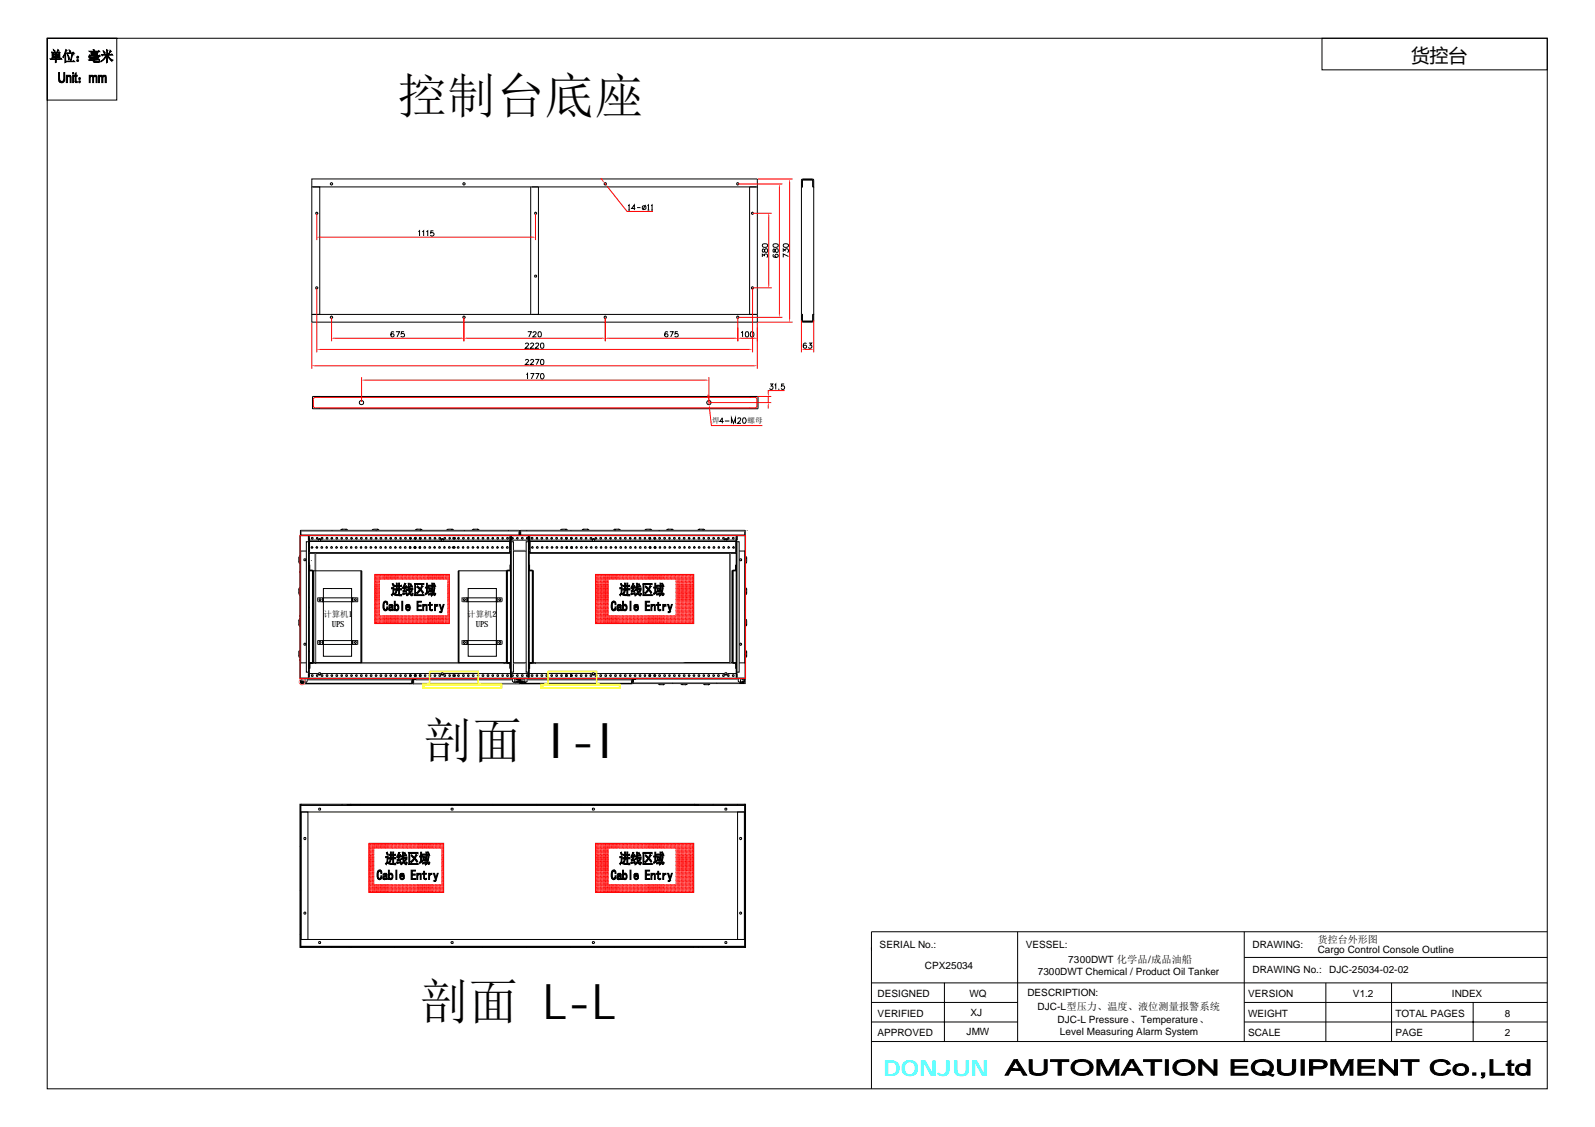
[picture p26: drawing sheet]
<svg xmlns="http://www.w3.org/2000/svg" width="297mm" height="210mm" viewBox="0 0 297 210" stroke-linecap="round" stroke-linejoin="round" font-family="sans-serif">
<defs><g id="words">
<g font-size="9.1">
<text x="74.1" y="21">控制台底座</text>
<text x="78.9" y="141.2">剖面 I-I</text>
<text x="78.2" y="189.8">剖面 L-L</text>
</g>
<text font-size="4.1" fill="#0ff" x="164.5" y="200.4">DONJUN</text>
<text font-size="3.5" x="262.8" y="11.5">货控台</text>
<g font-size="1.9">
<text x="163.8" y="176.5">SERIAL No.:</text>
<text x="191" y="176.5">VESSEL:</text>
<text x="199" y="179.3">7300DWT 化学品/成品油船</text>
<text x="233.2" y="176.5">DRAWING:</text>
<text x="245.4" y="177.4">Cargo Control Console Outline</text>
<text x="245.4" y="175.6">货控台外形图</text>
<text x="163.4" y="185.7">DESIGNED</text>
<text x="172.2" y="180.4">CPX25034</text>
<text x="180.6" y="185.6">WQ</text>
<text x="191.3" y="185.5">DESCRIPTION:</text>
<text x="193.3" y="181.6">7300DWT Chemical / Product Oil Tanker</text>
<text x="232.4" y="185.7">VERSION</text>
<text x="233.2" y="181.3">DRAWING No.:</text>
<text x="247.6" y="181.2">DJC-25034-02-02</text>
<text x="252" y="185.7">V1.2</text>
<text x="270.4" y="185.7">INDEX</text>
<text x="163.4" y="189.3">VERIFIED</text>
<text x="180.7" y="189.2">XJ</text>
<text x="193.2" y="188.2">DJC-L型压力、温度、液位测量报警系统</text>
<text x="197" y="190.5">DJC-L Pressure、Temperature、</text>
<text x="232.4" y="189.3">WEIGHT</text>
<text x="259.9" y="189.3">TOTAL PAGES</text>
<text x="280.3" y="189.3">8</text>
<text x="163.4" y="193">APPROVED</text>
<text x="180" y="192.8">JMW</text>
<text x="197.4" y="192.8">Level Measuring Alarm System</text>
<text x="232.4" y="193">SCALE</text>
<text x="259.9" y="193">PAGE</text>
<text x="280.3" y="192.9">2</text>
</g>
<g font-size="1.6">
<text x="60.2" y="115">计算机1</text>
<text x="61.8" y="116.8">UPS</text>
<text x="87" y="115">计算机2</text>
<text x="88.6" y="116.8">UPS</text>
</g>
<g font-size="1.4">
<text x="132.7" y="78.8">焊</text>
<text x="139.2" y="78.8">螺母</text>
</g>
</g></defs>
<g fill="none" stroke="#000" stroke-width=".19">
<path d="M8.8 7.1h279.3v195.7h-279.3v-195.7h12.9v11.5h-12.9zM58.1 34.8v23.8M58.3 34.8h1.2v23.8h-1.2M58.8 39.6l.2-.1 .2 .2-.2 .2-.2-.1zM61.6 34.1h.3v.3h-.3zM86.3 34.1h.3v.3h-.3zM98.8 34.8v23.8M99 34.8h1.3v23.8h-1.3M99.6 39.6h.3v.2h-.3zM112.6 34.1h.3v.3h-.3zM137.2 34.1h.3v.3h-.3zM140 39.6h.3v.2h-.3z"/>
<path d="M140.8 34.8h-1.2v23.8h1.2M141 34.8v-1.5h-82.9v1.5h82.9v23.8M149.3 34.8v23.8M151.5 34.8v23.8M58.1 58.6h82.9v1.4h-82.9zM58.8 53.5h.3v.3h-.3zM61.6 58.9h.3v.3h-.3zM86.3 58.9h.3v.3h-.3zM99.6 51.3h.3v.3h-.3zM112.6 58.9h.3v.3h-.3zM137.2 58.9h.3v.3h-.3zM140 53.5h.3v.3h-.3z"/>
<path d="M149.3 58.6h.1v1.2h2v-1.2h.1v1.4h-2.2zM149.5 58.6l-.1 1.2h2l-.1-1.2M56 98.9v.8v-.8h40.6l.1 .8M56 98.9v-.1h40.7v.9h-40.7M56 99.7l-.1 .1M56 98.8v.1M57.4 99.7l.1 .1M57.4 99.7h-1.5v26.7h1.5M57.5 99.9l.1 26.3zM57.5 99.8v.8l-.1-.8h-1.4v26.5h1.4l.1-.9v.9l-.1 .1M57.5 99.7h79.7M61.9 98.8l-.1 .1"/>
<path d="M63.4 98.8l.3-.2v.2M63.7 98.6h.8v.2M64.5 98.6l.3 .2M69.6 98.6h.7v.2M69.6 98.6l-.3 .2M69.6 98.6v.2M70.1 98.8l-.1 .1M70.3 98.6l.3 .2M77.3 98.8l.3-.2v.2M77.6 98.6h.7M78.3 98.8l-.1 .1M78.3 98.8v-.2l.3 .2"/>
<path d="M83.5 98.6h.7v.2M83.5 98.6l-.3 .2M83.5 98.6v.2M84.2 98.6l.3 .2M86.5 98.8l-.1 .1M88.2 98.6l-.3 .2M88.9 98.8v-.2l.3 .2M88.9 98.6h-.7v.2M94.7 98.8l-.1 .1M94.9 100h.2v.1h-.2zM95.1 99.9l.1 26.3zM95.3 99.7l-.1 .1v.8l.1-.8h3l.2 .8v-.8l-.2-.1"/>
<path d="M96.6 98.8l.1 .1M97 99.7v-.8h41.7v.8M97 98.8l-.1 .1M98.2 98.8l-.1 .1M98.5 99.9v26.3zM98.6 100l.1 .1zM104.7 98.6h.7v.2M104.7 98.6l-.3 .2M104.7 98.6v.2M105.4 98.6l.3 .2M106.4 98.8l-.1 .1M108.4 98.8l.3-.2v.2"/>
<path d="M108.7 98.6h.7M109.4 98.8v-.2l.3 .2M114.5 98.6l-.3 .2M114.6 98.8l-.1 .1M115.3 98.8v-.2l.3 .2M115.3 98.6h-.8v.2M120.4 98.6h.7v.2M120.4 98.6l-.3 .2M120.4 98.6v.2M121.1 98.6l.3 .2M122.8 98.8l-.1 .1M124.1 98.8l.3-.2v.2"/>
<path d="M124.4 98.6h.7v.2M125.1 98.6l.3 .2M129.9 98.8l.3-.2v.2M130.2 98.6h.8l-.1 .3M131 98.6l.3 .2M137.1 99.9l.1 26.3zM137.1 100v3M137.2 99.8v.8l.1-.8h1.5v26.5h-1.5l-.1-.9v1h.1M137.3 99.7l-.1 .1M137.3 99.7h1.5v26.7h-1.5M138.7 98.8l.1 .9h-41.9v-.9h41.9v.1M138.7 99.7l.1 .1"/>
<path d="M139.2 98.8l-.1 .1M55.7 109.7v.8M55.7 115.6v.7M55.9 110.5h-.2l.2 .3M55.9 109.5l-.2 .2h.2M55.9 115.3l-.2 .3h.2M55.9 116.3h-.2l.2 .3M55.9 103.9h-.2v.7M55.9 104.6h-.2l.2 .3M55.9 103.6l-.2 .3M56 102.6h1.1M56 106.6h-.1"/>
<path d="M56 114.8h-.1M56 102.6v20.9M56.6 104.1h.3v.3h-.3zM56.6 119.9h.3v.2h-.3zM57.5 100.9h-.4v24.3h.4M57.5 100.9v24.3M57.6 102.9v.1M57.6 100.6h1.6l.3-.3 .3 .3h22.3l.3-.3 .3 .3h12.2M57.6 106.3h.6M57.6 102.6h.1M57.6 104.9l-.1 .1M57.6 113.1l-.1 .1"/>
<path d="M57.6 104.8l-.1 .1M57.6 113l-.1 .1M57.6 103h37.3M57.6 103v.1M57.6 103.1h37.3M58 101.9l.1-.1 .2 .2-.2 .1h-.1zM58 100.1h.3v.2h-.3zM58 104.4l-.1 .1M58.2 106.2v17.2M58.2 106.3l-.6-.1v-.9l.1 .9h.5l.1 .1M58.2 106.3v17.1M58.3 106.3v17.1"/>
<path d="M58.3 112.3l-.1 .1M58.4 106.3h9v17.1h-.1v-17.1v17.1h-8.9M58.7 103.1v20.4M58.8 103.1l-.1 20.4M59 100.1h.2l-.1 .3zM59 101.8l.2 .2-.2 .1-.2-.1zM59.4 100.5h.3v.3h-.3zM59.5 111.6l.3 .1-.3 .1zM59.5 119.5l.3 .1-.2 .3zM59.8 101.9h.3v.2h-.3zM59.8 100.1h.3v.2h-.3zM60.1 111.4v.7"/>
<path d="M60.1 119.3v.7M60.1 119.3l.1 .7zM60.1 111.4l.1 .7M60.1 119.3l-.9 .1 .1 .6h.8M60.2 111.4h5.4v.7h-5.4zM60.2 109.6h5.3v12.6h-5.3zM60.2 111.4h-1l.1 .7h.8M60.2 119.3h5.4v.7M60.7 101.9h.2v.2h-.2zM60.8 100.1h.2v.2h-.2zM61.6 101.9h.3v.2h-.3zM61.7 100.1h.2l.1 .2-.2 .1-.2-.1z"/>
<path d="M62.6 101.9l.1-.1 .2 .2-.2 .1h-.1zM62.6 100.1h.3v.2h-.3zM63.4 101.9h.3v.2h-.3zM63.5 100.1h.2v.3zM64.4 101.9h.2v.2h-.2zM64.4 100.1h.3v.2h-.3zM65.3 100.1l.3 .2-.1 .1zM65.4 101.8l.2 .2-.2 .1-.1-.1zM65.6 111.4l.1 .7M65.6 119.3l.1 .7M65.7 111.4l-.1 .7M65.7 111.4h.9v.7h-.9"/>
<path d="M65.7 119.3l-.1 .7M65.7 119.3h.9v.7h-.9M65.7 111.3v.1M65.7 112v.1M65.7 119.3h.1M65.7 120h.1M66.1 111.6h.2v.2h-.2zM66.1 119.5h.2l-.1 .4-.2-.3zM66.2 101.9h.2v.2h-.2zM66.3 100.1h.2v.2l-.1 .1-.2-.1zM67.1 101.9l.2-.1v.3h-.2zM67.2 100.1h.2v.2h-.2z"/>
<path d="M68 101.9h.3v.2h-.3zM68.1 100.1h.2l.1 .2-.2 .1zM68.9 101.9l.2-.1 .1 .2-.1 .1h-.2zM69 100.1h.2v.2h-.2zM69.9 100.1l.3 .2-.2 .1zM70 101.8l.1 .2-.1 .1-.2-.1zM70.8 101.9h.2v.2h-.2zM70.8 100.1h.3v.2h-.3zM71.7 101.9h.2v.2h-.2zM71.7 100.1h.3v.2h-.3zM72.6 101.9h.2v.2h-.2zM72.7 100.1h.2v.2l-.1 .1-.2-.1z"/>
<path d="M73.5 101.9l.1-.1 .2 .2-.2 .1h-.1zM73.6 100.1h.2v.2h-.2zM74.4 102l.1-.2 .2 .2-.2 .1zM74.5 100.1h.2l-.1 .3zM75.3 101.9h.3v.2h-.3zM75.4 100.1h.2v.2h-.2zM76.3 100.1l.3 .2-.2 .1zM76.4 101.8l.1 .2-.1 .1-.2-.1zM77.2 101.9h.2v.2h-.2zM77.2 100.1h.3v.2l-.2 .1-.1-.1zM78.1 101.9h.2v.2h-.2zM78.1 100.1h.3v.2h-.3z"/>
<path d="M79 101.9h.2v.2h-.2zM79.1 100.1h.2v.2l-.2 .1zM79.9 101.9h.3v.2h-.3zM80 100.1h.2v.2h-.2zM80.8 102l.1-.2 .2 .2-.2 .1zM80.9 100.1l.3 .2-.2 .1zM81.7 101.9h.3v.2h-.3zM81.8 100.1h.2v.2h-.2zM82.2 100.5h.3v.3h-.3zM82.7 101.9l.1-.1 .1 .3h-.2zM82.7 100.1h.3v.2h-.3zM83.6 101.9h.2v.2h-.2z"/>
<path d="M83.6 100.1h.2l.1 .2-.2 .1zM84.4 100.1l.3 .2-.2 .1zM84.4 101.8l.2 .2-.2 .1-.2-.1zM84.5 101.9l.1-.1 .2 .2-.2 .1h-.1zM84.5 100.1h.3v.2h-.3zM85.2 101.9h.3v.2h-.3zM85.3 100.1h.2v.2l-.1 .1-.2-.1zM86.1 101.9l.2-.1v.3h-.2zM86.2 100.1h.2v.2h-.2zM86.3 111.6l.4 .1-.4 .1zM86.3 119.5l.4 .1-.2 .3zM87 111.4l.1 .7"/>
<path d="M87 111.4h-1v.6l1 .1M87 119.3l.1 .7M87 119.3h-1v.7h1M87 111.3v.1M87 112v.1M87 119.3h.1M87 120h.1M87 101.9h.3v.2h-.3zM87.1 111.4h5.3v.7h-5.3zM87.1 111.4l-.1 .7M87.1 119.3l-.1 .7M87.1 100.1h.2l.1 .2-.2 .1z"/>
<path d="M87.2 109.6h5.2v12.6h-5.2zM88 101.9l.1-.1 .2 .2-.2 .1h-.1zM88 100.1h.3v.2h-.3zM88.8 102l.2-.2 .1 .2-.1 .1zM88.9 100.1h.2v.3zM89.8 101.9h.2v.2h-.2zM89.8 100.1h.3v.2h-.3zM90.7 100.1h.3v.2h-.3zM90.8 101.8l.2 .2-.2 .1-.1-.1zM91.6 101.9h.2v.2h-.2zM91.7 100.1h.2v.2l-.1 .1-.2-.1zM92.4 119.3l.1 .7z"/>
<path d="M92.4 111.4h1.1l-.1 .7h-.8M92.4 119.3h-5.3v.7M92.5 101.9l.2-.1 .1 .2-.1 .1h-.2zM92.5 111.4l-.1 .7M92.5 119.3l1 .1-.1 .6h-.8M92.6 100.1h.2v.2h-.2zM92.6 111.4l-.1 .7M92.6 119.3l-.1 .7M92.9 111.6h.3v.2h-.3zM92.9 119.5h.3l-.1 .4-.2-.3zM93.4 101.9h.3v.2h-.3zM93.5 100.1h.2l-.1 .3z"/>
<path d="M94.3 106.3h-9v17.1l.2-17.1-.1 17.1M94.3 101.9h.3v.2h-.3zM94.3 106.3l.2-.1h.5l.1-.9v.9l-.7 .1M94.3 106.3v17.1M94.4 100.1h.2v.2h-.2zM94.4 106.3h.7M94.4 106.3v17.1M94.4 107.9l-.1 .1M94.4 116.1l-.1 .1M94.5 106.3l-.1 17.1M94.9 100.9h-37.3v2M94.9 100.1v3"/>
<path d="M94.9 102.9h.2M95.1 102.9l-.2 .2M95.1 100.1v2.8M95.2 100.9h.4v24.3h-.4M95.2 107.2h-.1M95.2 115.4l-.1 .1M95.2 100.9v24.3M95.2 100.6h3.2M95.3 100.1l.3 .2-.2 .1zM95.6 102.6h2.4M95.6 102.5h2.4M96.3 100.1h.2v.2l-.2 .1-.1-.1z"/>
<path d="M97.1 100.1h.3v.2h-.3zM98.1 100.1h.2v.2l-.1 .1zM98.4 100.9h-.4v24.3h.4M98.5 100.9v24.3M98.5 106.3h.7M98.5 100.6h.1M98.5 102.6h.1M98.5 102.5h.1M98.5 100.3l-.1 .1M98.5 108.5h.1M98.5 116.6v.1M98.5 104.8v.1"/>
<path d="M98.5 113v.1M98.6 102.9l.1 .2M98.6 100.1v2.8M98.7 100.6h11.5l.3-.3 .3 .3h24.1l.3-.3 .3 .3h1.6M98.7 102.6h.1M98.7 100.1v2.8M98.7 102.5h.1M98.7 103h38.4M98.7 103.1h38.4M98.7 102.9v-2h38.4v2M99 100.1h.2v.2h-.2zM99.1 101.8l.2 .2-.2 .1-.1-.1z"/>
<path d="M99.1 106.2l.1 17.2M99.2 106.3l-.6-.1-.1-.9 .1 .9h.5l.2 .1M99.2 106.3v17.1M99.3 106.3v17.1M99.9 100.1h.2l-.1 .3zM99.9 101.9h.3v.2h-.3zM100.8 100.1h.2v.2h-.2zM101 101.8l.1 .2-.1 .1-.2-.1zM101.7 100.1h.3v.2h-.3zM101.8 101.9h.2v.2h-.2zM102.6 100.1h.3v.2l-.2 .1-.1-.1zM102.7 101.9l.1-.1 .2 .2-.2 .1h-.1z"/>
<path d="M103.5 100.1h.3v.2h-.3zM103.6 101.9h.2v.2h-.2zM104.5 100.1h.2l-.1 .3zM104.5 101.9h.3v.2h-.3zM105.4 100.1h.2v.2h-.2zM105.5 101.8l.2 .2-.2 .1-.1-.1zM106.3 100.1l.3 .2-.2 .1zM106.3 101.9h.3v.2h-.3zM107.2 100.1h.2l.1 .2-.2 .1-.2-.1zM107.3 101.9l.1-.1 .1 .3h-.2zM108.1 100.1h.3v.2h-.3zM108.1 101.9h.3v.2h-.3z"/>
<path d="M109 100.1h.2l.1 .2-.2 .1zM109.1 101.9l.1-.1 .2 .2-.2 .1h-.1zM109.9 102l.2-.2 .2 .2-.2 .1zM109.9 100.1h.3v.2h-.3zM110.3 100.5h.3v.3h-.3zM110.9 100.1l.3 .2-.2 .1zM110.9 101.9h.3v.2h-.3zM111.7 100.1h.3v.2h-.3zM111.8 101.9l.2-.1v.3h-.2zM112.7 100.1h.2v.2h-.2zM112.7 101.9h.3v.2h-.3zM113.6 100.1h.2l.1 .2-.2 .1-.2-.1z"/>
<path d="M113.7 101.9l.1-.1 .1 .2-.1 .1h-.1zM114.5 100.1h.3v.2h-.3zM114.7 101.8l.1 .2-.1 .1-.2-.1zM115.4 100.1h.2v.3zM115.5 101.9h.2v.2h-.2zM116.3 100.1h.3v.2h-.3zM116.5 101.8l.2 .2-.2 .1-.1-.1zM117.2 100.1l.3 .2-.1 .1zM117.3 101.9h.2v.2h-.2zM118.2 100.1h.2v.2l-.1 .1-.2-.1zM118.2 101.9l.1-.1 .1 .3h-.2zM119.1 100.1h.2v.2h-.2z"/>
<path d="M119.1 101.9h.3v.2h-.3zM120 100.1h.2l.1 .2-.2 .1zM120 101.9h.3v.2h-.3zM120.9 102l.2-.2 .1 .2-.1 .1zM120.9 100.1h.2v.2h-.2zM121.8 100.1l.3 .2-.2 .1zM121.9 101.9h.2v.2h-.2zM122.7 100.1h.3v.2h-.3zM122.8 101.9l.1-.1 .1 .3h-.2zM123.6 100.1h.3v.2h-.3zM123.7 101.9h.2v.2h-.2zM124.6 100.1h.2v.2l-.1 .1z"/>
<path d="M124.6 101.9l.1-.1 .2 .2-.2 .1h-.1zM125.5 100.1h.2v.2h-.2zM125.6 101.8l.2 .2-.2 .1-.1-.1zM126.4 100.1h.2l-.1 .3zM126.4 101.9h.3v.2h-.3zM127.3 100.1h.2v.2h-.2zM127.5 101.8l.1 .2-.1 .1-.2-.1zM128.2 100.1l.3 .2-.2 .1zM128.3 101.9h.2v.2h-.2zM129.1 100.1h.3v.2l-.2 .1-.1-.1zM129.2 101.9l.1-.1 .2 .2-.2 .1h-.1zM130 100.1h.3v.2h-.3z"/>
<path d="M130.1 101.9h.2v.2h-.2zM131 100.1h.2v.2l-.2 .1zM131 101.9h.3v.2h-.3zM131.9 100.1h.2v.2h-.2zM132 101.8l.2 .2-.2 .1-.1-.1zM132.8 100.1l.3 .2-.2 .1zM132.8 101.9h.3v.2h-.3zM133.7 100.1h.2v.2h-.2zM133.8 101.9l.1-.1 .1 .3h-.2zM134.6 100.1h.3v.2h-.3zM134.6 101.9h.3v.2h-.3zM135 100.5h.3v.3h-.3z"/>
<path d="M135.5 100.1h.2l.1 .2-.2 .1zM135.6 101.9l.1-.1 .2 .2-.2 .1h-.1zM135.9 103.1l.1 20.4M136 103.1v20.4M136.4 106.3l.1-.1h.5l.1-.9v.9l-.6 .1M136.4 106.3v17.1M136.4 102l.2-.2 .2 .2-.2 .1zM136.4 100.1h.3v.2h-.3zM136.5 106.3v17.1M136.5 106.3h.6M136.5 107.9l-.1 .1M136.5 116.1l-.1 .1"/>
<path d="M137.1 103v.1M137.1 102.6h.1M137.2 100.9h.5v24.3h-.5M137.2 107.2h-.1M137.2 115.4l-.1 .1M137.2 100.9v24.3M137.7 102.6h1M137.8 104.1h.3v.3h-.3zM137.8 119.9h.3v.2h-.3zM138.8 102.6v20.9M138.8 109.7h.3v.8h-.3M138.8 115.3l.3 .3"/>
<path d="M138.8 109.5l.3 .2M138.8 103.6l.3 .3M138.8 103.9h.3v.7M138.8 115.6h.3M138.8 104.6h.3M138.8 105.5v.1M138.8 113.7v.1M139.1 115.6v.7h-.3M139.1 110.5l-.3 .3M139.1 116.3l-.3 .3M139.1 104.6l-.3 .3M55.9 126.3l.1 .1"/>
<path d="M55.9 122.2h-.2l.2 .2M55.9 121.4h-.2v.8M55.9 121.2l-.2 .2M56 126.6l.1 .7h20.6l.1-.9h.7l-.7 .1v.9h-20.8zM56 123h-.1M56 123.5h1.1M56 126.5v.1h.1M56 126.5l.1 .4M56.1 126.6h-.1M56.1 126.5h.7M56.2 127.1l.1 .1M56.4 127l.1 .2h-.3l-.2-.2 .3-.2 .2 .3"/>
<path d="M56.4 126.8l.3 .2 .1-.1M56.5 126.5l-.4 .1M56.5 126.6h.3M56.5 127.1l.5 .1zM56.8 126.4h.4v.5l-.2 .2h-.2zM57 127.1h-.1M57.2 126.5h19.5l-19.5 .1M57.5 126.3l-.1 .1M57.5 126.4h19.4M57.6 125.4h1.6l.3 .3 .3-.3h22.3l.3 .3 .3-.3h12.4M57.6 123.4h.6M57.6 123.5h.6"/>
<path d="M57.6 121.3l-.1 .1M57.6 121.2l-.1 .1M57.7 123.6l-.1 .9M57.7 123.5v.1M57.7 123.5l-.1 .1M58.2 123.5h-.6v1l.1-.9M58.2 123.4v.1M58.3 123.4l-.1 .1h-.5M58.3 123.5h.4M58.3 120.5l-.1 .1M58.8 123.4l-.1 .1M58.8 123.5v.1"/>
<path d="M59 125.7h.2v.3h-.2zM59.4 125.3h.3v.3h-.3zM59.8 127.3v.1M60.2 120h5.4M61.7 125.7h.2v.3h-.2zM63.5 125.7h.2v.3h-.2zM65.3 125.7h.3v.3h-.3zM66.3 125.7h.2v.3h-.2zM68 127.3v.1M68.1 125.7h.2v.3h-.2zM69.9 125.7h.2v.3h-.2zM72.7 125.7h.2v.3h-.2z"/>
<path d="M74.5 125.7h.2v.3h-.2zM76.2 127.3l-.1 .1M76.3 125.7h.2v.3h-.2zM76.7 126.6v.7h-20.6v-.2M76.9 127.3l.2 .1M77.1 126.5h.4l-.5 .1 .1 .7h19.5v-.7l.1 .7M77.1 126.5l-.2 .1M77.1 127.4h19.5M77.1 126.5h-.2v.8M77.2 125.7h.3v.3h-.3zM77.5 126.4h17.8M77.5 126.5h17.9"/>
<path d="M77.5 126.6h17.9M77.5 126.5v.1M79.1 125.7h.2v.3h-.2zM79.7 127.3l-.1 .1M80.9 125.7h.2v.3h-.2zM82.2 125.3h.3v.3h-.3zM83.6 125.7h.2v.3h-.2zM84.4 125.7h.2v.3h-.2zM85.3 125.7h.2v.3h-.2zM85.5 123.4h8.8M87.1 120h5.3M87.1 125.7h.2v.3h-.2z"/>
<path d="M87.9 127.3l-.1 .1M88.9 125.7h.2v.3h-.2zM91.7 125.7h.2v.3h-.2zM93.5 125.7h.2v.3h-.2zM93.9 123.4l.1 .1M93.9 123.5v.1M94 123.4l.3 .1h-35.5v.1M94.3 123.4l.2 .1h.5l.1 1v-1h-.2M94.4 123.4l.5 .1M94.4 123.4h.7M94.9 123.5h.2M95.1 123.5v1l-.1-1h-36.2"/>
<path d="M95.2 125.4h3.3v.9l-.2 .1h-3l-.1-.1zM95.2 123.6l-.2 .2M95.2 125.4v.9h3.2v-.9M95.3 125.7h.2v.3h-.2zM95.4 126.4h.5v.7l-.5-.2zM95.6 123.5h2.4M95.7 127.1l.4 .1zM95.7 127.1h.1M95.9 126.5h.3M95.9 126.6h.2M96.1 127.3l-.1 .1M96.1 127.1l.3-.3 .2 .2v.1l-.2 .1v-.1"/>
<path d="M96.1 126.5v.1M96.2 126.5l.4 .1zM96.2 127.2h.2M96.3 125.7h.2v.3h-.2zM96.3 126.8l-.3 .2-.1-.1M96.3 127l-.2 .2M96.5 126.9l-.2 .2M96.6 126.6h.1M96.6 126.5l.1 .1zM96.7 127.3l-.1 .1M96.7 127.3h.1M96.7 126.7l-.1 .1"/>
<path d="M96.9 126.6h.1M97 126.6h-.1M97 126.6l-.1-.1v.1M97 126.5h.4l-.4 .1M97 127.1v.2h20.6M97 126.6v.3M97.1 126.8l.3 .1 .1 .2 .4 .1h-.7l-.2-.2zM97.1 126.3l-.1 .1M97.3 127.2l-.2-.1v-.2h.2l.2 .3M97.4 126.8l.2 .2 .1-.1M97.4 126.5h.3M97.4 126.6h.3"/>
<path d="M97.7 126.4h.5v.5l-.3 .2h-.2zM97.9 127.1h-.1M98.1 125.7h.2v.3h-.2zM98.2 126.5h19.4M98.3 126.4h38.9M98.5 123.5v1l.1-1h37.3M98.5 125.4h11.7l.3 .3 .3-.3h24.1l.3 .3 .3-.3h1.6M98.5 123.4h.7M98.5 124.9h.1M98.5 121.2v.1M98.7 123.5l-.2 .1M99.2 123.4l-.7 .1"/>
<path d="M99.3 123.4l-.2 .1M99.6 123.5h-.3h36.6M99.6 123.4v.1M99.7 123.4l-.1 .1M99.7 123.5v.1M99.9 125.7h.2v.3h-.2zM102.5 127.3l-.1 .1M102.6 125.7h.3v.3h-.3zM103.4 127.4l.3 .2M103.7 127.4v.2h.7M104.4 127.4v.2M104.5 125.7h.2v.3h-.2z"/>
<path d="M104.7 127.4l-.3 .2M105.8 127.4l.2 .2v-.2M106.3 125.7h.2v.3h-.2v-.3l.3 .1-.3 .2zM106.8 127.4v.2h-.8M107 127.4l-.2 .2M107.2 125.7h.2v.3h-.2zM109 125.7h.2v.3h-.2zM110 127.4l.3 .2v-.2M110.3 127.6h.7M110.3 125.3h.3v.3h-.3zM110.7 127.3l-.1 .1M110.9 125.7h.2v.3h-.2z"/>
<path d="M111 127.4v.2l.3-.2M113.6 125.7h.2v.3h-.2zM115.4 125.7h.2v.3h-.2zM117.1 127.2v.1M117.2 125.7h.3v.3h-.3zM117.6 126.5l-19.4 .1M117.7 126.5v.8M117.7 127.3h-.1M117.8 126.4l-.1 .1M117.9 126.5h.5h-.4v.7h20.7v-.7l.1 .7M117.9 127.2l.1 .1M117.9 126.5v.8h20.7"/>
<path d="M118.2 125.7h.2v.3h-.2zM118.4 126.4v.1M120 125.7h.2v.3h-.2zM121.8 125.7h.2v.3h-.2zM122.5 127.3l.3 .2M122.8 127.3v.2h.8M123.6 127.3v.2l.3-.2M124.6 125.7h.2v.3h-.2zM125.3 127.2v.1M126.4 125.7h.2v.3h-.2zM126.7 127.3l.3 .2M127 127.3v.2h.7"/>
<path d="M127.3 123.4h9M127.7 127.3v.2l.3-.2M128.2 125.7h.2v.3h-.2zM129.1 125.7h.3v.3h-.3zM131 125.7h.2v.3h-.2zM131 127.3l.2 .2M131.2 127.3v.2h.8M132 127.3v.2l.2-.2M132.8 125.7h.2v.3h-.2zM133.5 127.2v.1M135 125.3h.3v.3h-.3zM135.5 125.7h.2v.3h-.2z"/>
<path d="M135.9 123.4v.1M135.9 123.5v.1M136 123.5h.4M136.4 123.4l.1 .1h.5l.1 1v-.9l-.1-.1M136.5 123.4l.5 .1M136.5 123.4h.6M137 123.5h.1M137.2 126.3l.1 .1M137.2 123.6l-.2 .2M137.5 126.5h-19.1M137.5 126.5h-19.7l-.1 .9h-20.8v-.8l.1 .7h20.6M137.5 126.4v.5l.2 .2"/>
<path d="M137.7 123.5h1M137.7 127.1h.5l.2-.3 .3 .2-.2 .2zM137.7 127.1h.1M137.9 126.5h.9h-.2M137.9 126.5h.7M137.9 126.4v.7h-.2M138.2 127.2l.1-.3h.2v.2l-.1 .1M138.2 126.5h.1M138.3 126.8l-.3 .2-.1-.1M138.6 126.5h.1M138.7 127.2h.1M138.8 127.2l-.2 .1"/>
<path d="M138.8 127.2h.1M138.8 126.3l-.1 .1M138.8 121.4h.3v.8h-.3M138.8 121.2l.3 .2M138.8 121.9v.1M139.1 122.2l-.3 .2M55.9 149.8h.1v26.7h-.1zM56 151.2h1.3v23.8h-1.2M56 150h82.7M56 157.5l-.1 .2M56.1 151.2l-.1 23.8M56.1 151.2h82.5"/>
<path d="M56.6 156h.3v.3h-.3zM59.4 150.6h.3v.2h-.3zM63.8 149.8l-.2 .2M64.6 149.8v.2M64.6 150h.8M65.4 149.8h63.9v.2h-63.9zM65.4 149.8h-9.4v.2h8.6M67.3 149.8l-.3 .2M75.4 149.8l-.1 .2M83.6 149.8l-.1 .2M84.1 150.6h.3v.2h-.3zM91.8 149.8l-.1 .2"/>
<path d="M100.1 149.8l-.2 .2M108.3 149.8l-.2 .2M110.3 150.6h.3v.2h-.3zM116.5 149.8l-.2 .2M124.7 149.8l-.2 .2M129.3 149.8h9.4v.2h-8.6M129.3 150h.8M130.1 149.8v.2M132.9 149.8l-.2 .2M135 150.6h.3v.2h-.3zM137.4 149.8l-.2 .2M137.8 156h.3v.3h-.3z"/>
<path d="M138.6 151.2h-1.2v23.8M138.7 149.8h.1v26.7h-.1zM138.7 151.2l-.1 23.8h-82.5M138.8 156.6l-.1 .2M56 165.7l-.1 .2M56 173.9l-.1 .2M56.6 169.9h.3v.3h-.3zM59.4 175.4h.3v.3h-.3zM61.9 176.3l-.2 .2M64.6 176.5h-8.6v-.2l82.7-.1v.3h-8.6M64.6 176.3v.2M64.6 176.5h.8"/>
<path d="M65.3 176.3l-.1 .2M65.4 176.3h63.9v.2h-63.9zM73.6 176.3l-.2 .2M81.8 176.3l-.2 .2M84.1 175.4h.3v.3h-.3zM90 176.3l-.2 .2M98.2 176.3l-.2 .2M106.4 176.3l-.2 .2M110.3 175.4h.3v.3h-.3zM114.6 176.3l-.2 .2M122.8 176.3l-.2 .2M130.1 176.3v.2h-.8"/>
<path d="M131 176.3l-.2 .2M135 175.4h.3v.3h-.3zM135.5 176.3l-.1 .2M137.8 169.9h.3v.3h-.3zM138.8 173l-.1 .2M138.8 164.8l-.1 .1M189.5 173.5v20.5M231.7 173.5v20.5M231.7 178.3h56.4M288.1 173.5h-125.8v29.3M162.3 190.3h27.2M162.3 186.7h27.2"/>
<path d="M162.3 183.1h125.8M162.3 194h125.8M175.9 183.1v10.9M231.7 190.3h56.4M231.7 186.7h56.4M246.9 183.1v10.9M259.2 183.1v10.9M274.3 186.7v7.3"/>
<circle cx="56.2" cy="127" r=".12"/>
<circle cx="58.1" cy="125.8" r=".17"/>
<circle cx="60" cy="125.8" r=".17"/>
<circle cx="60.9" cy="125.8" r=".17"/>
<circle cx="62.7" cy="125.8" r=".17"/>
<circle cx="64.5" cy="125.8" r=".17"/>
<circle cx="67.3" cy="125.8" r=".17"/>
<circle cx="69.1" cy="125.8" r=".17"/>
<circle cx="70.9" cy="125.8" r=".17"/>
<circle cx="71.9" cy="125.8" r=".17"/>
<circle cx="73.7" cy="125.8" r=".17"/>
<circle cx="75.5" cy="125.8" r=".17"/>
<circle cx="78.3" cy="125.8" r=".17"/>
<circle cx="80.1" cy="125.8" r=".17"/>
<circle cx="81.9" cy="125.8" r=".17"/>
<circle cx="82.8" cy="125.8" r=".17"/>
<circle cx="84.6" cy="125.8" r=".17"/>
<circle cx="86.3" cy="125.8" r=".17"/>
<circle cx="88.1" cy="125.8" r=".17"/>
<circle cx="89.9" cy="125.8" r=".17"/>
<circle cx="90.9" cy="125.8" r=".17"/>
<circle cx="92.7" cy="125.8" r=".17"/>
<circle cx="94.5" cy="125.8" r=".17"/>
<circle cx="96.4" cy="127" r=".12"/>
<circle cx="97.2" cy="127" r=".12"/>
<circle cx="97.3" cy="125.8" r=".17"/>
<circle cx="99.1" cy="125.8" r=".17"/>
<circle cx="100.9" cy="125.8" r=".17"/>
<circle cx="101.8" cy="125.8" r=".17"/>
<circle cx="103.7" cy="125.8" r=".17"/>
<circle cx="105.5" cy="125.8" r=".17"/>
<circle cx="108.2" cy="125.8" r=".17"/>
<circle cx="110" cy="125.8" r=".17"/>
<circle cx="111.9" cy="125.8" r=".17"/>
<circle cx="112.8" cy="125.8" r=".17"/>
<circle cx="114.6" cy="125.8" r=".17"/>
<circle cx="116.4" cy="125.8" r=".17"/>
<circle cx="119.2" cy="125.8" r=".17"/>
<circle cx="121" cy="125.8" r=".17"/>
<circle cx="122.8" cy="125.8" r=".17"/>
<circle cx="123.8" cy="125.8" r=".17"/>
<circle cx="125.6" cy="125.8" r=".17"/>
<circle cx="127.4" cy="125.8" r=".17"/>
<circle cx="130.2" cy="125.8" r=".17"/>
<circle cx="132" cy="125.8" r=".17"/>
<circle cx="133.8" cy="125.8" r=".17"/>
<circle cx="134.7" cy="125.8" r=".17"/>
<circle cx="136.5" cy="125.8" r=".17"/>
<circle cx="138.5" cy="127" r=".12"/>
</g>
<g fill="#000" stroke="#000" stroke-width=".19">
<path d="M9.7 9.8h.7h-.6v.4h-.1z" fill-rule="evenodd"/>
<path d="M9.7 9.7l.1 .1h.8h-.9z" fill-rule="evenodd"/>
<path d="M9.9 9.2l.3 .3v.2z" fill-rule="evenodd"/>
<path d="M10.4 10.6h.6h-.5v.4h-.1z" fill-rule="evenodd"/>
<path d="M10.4 10.3h.6h-.5v.3h-.1z" fill-rule="evenodd"/>
<path d="M10.4 9.8h.6h-.5v.4h-.1z" fill-rule="evenodd"/>
<path d="M10.4 11h.1v.6l-.2 .1z" fill-rule="evenodd"/>
<path d="M9.8 9.8h.8l.2-.6 .2 .2-.4 .4z" fill-rule="evenodd"/>
<path d="M9.7 9.8h1.3v-.1l.2 .1-.1 .5h-1.3v.3h1.3h-1.3l-.1 .3v-.7h1.3v-.4z" fill-rule="evenodd"/>
<path d="M10.9 13.5h.2v1.5l.4 .2h-.5l-.1-.3z" fill-rule="evenodd"/>
<path d="M10.4 10.6l.7 .1z" fill-rule="evenodd"/>
<path d="M9.8 10.6h1.2v-.3h-.6h.7v.3z" fill-rule="evenodd"/>
<path d="M9.3 11h1.9l.1-.2 .2 .2z" fill-rule="evenodd"/>
<path d="M11.9 13.5h.2v1.5a.58 .58 0 0 1-.5 .4 .58 .58 0 0 1-.6-.2h.6l.2-.2z" fill-rule="evenodd"/>
<path d="M12.1 10.1h.1v1.5l-.1 .1z" fill-rule="evenodd"/>
<path d="M12.3 9.2l.2 .2-.3 .5 .1 .1-.2 .2-.3 .5z" fill-rule="evenodd"/>
<path d="M12.3 14h.2v.2h.2l-.1 .2v1h-.3z" fill-rule="evenodd"/>
<path d="M12.5 14.2h.3z" fill-rule="evenodd"/>
<path d="M12.6 10.1l.3 .6-.1 .4z" fill-rule="evenodd"/>
<path d="M12.6 14.2l.1-.2a.38 .38 0 0 1 .5 .3v1.1h-.1l-.1-1.1z" fill-rule="evenodd"/>
<path d="M12.9 9.3l.3 .2-.1 .3z" fill-rule="evenodd"/>
<path d="M13.4 10l.2 .2-.5 1.2z" fill-rule="evenodd"/>
<path d="M12.4 9.9h1.1l.1-.2 .2 .2z" fill-rule="evenodd"/>
<path d="M13.5 14h.2v1.4h-.2z" fill-rule="evenodd"/>
<path d="M13.5 13.5h.2v.3h-.2z" fill-rule="evenodd"/>
<path d="M12.3 11.4h1.3l.1-.1 .2 .2h-1.5z" fill-rule="evenodd"/>
<path d="M14 13.7l.2-.1v.4h.2v.2h-.2v.8l.1 .2h-.3v-1h-.1z" fill-rule="evenodd"/>
<path d="M14 15.2h.4v.2h-.3z" fill-rule="evenodd"/>
<path d="M14.4 11.1l.2 .1v.2h-.3z" fill-rule="evenodd"/>
<path d="M14.7 15.1a.16 .16 0 0 1 .2 0 .16 .16 0 0 1 0 .2 .16 .16 0 0 1-.2 0z" fill-rule="evenodd"/>
<path d="M14.7 14.5l.3 .1-.2 .2-.1-.1z" fill-rule="evenodd"/>
<path d="M16.5 11.2h.9z" fill-rule="evenodd"/>
<path d="M16.7 10.2v.2z" fill-rule="evenodd"/>
<path d="M16.7 10.7h.7z" fill-rule="evenodd"/>
<path d="M16.8 14.2h.2z" fill-rule="evenodd"/>
<path d="M16.6 14l.4 .2-.2 .2v1h-.2z" fill-rule="evenodd"/>
<path d="M17 9.8h1h-.9v.3h1h-1l-.1 .2z" fill-rule="evenodd"/>
<path d="M17 9.7l1.2 .1-.1 .3h-1h.9v-.3h-1z" fill-rule="evenodd"/>
<path d="M16.8 14.1h.1a.3 .3 0 0 1 .5 .1h-.6z" fill-rule="evenodd"/>
<path d="M16.7 10.7l1.5-.1-.6 .1v.2h-.2v-.2z" fill-rule="evenodd"/>
<path d="M17.2 14.2h.5l-.3 .2v1h-.1z" fill-rule="evenodd"/>
<path d="M17.4 9.2l.2 .1v.2z" fill-rule="evenodd"/>
<path d="M17.4 11h.2v.1h-.2z" fill-rule="evenodd"/>
<path d="M17.5 14.1h.1a.32 .32 0 0 1 .3 0 .32 .32 0 0 1 .2 .3v1h-.2v-1l-.2-.2h-.3z" fill-rule="evenodd"/>
<path d="M17.1 9.8l1-.1 .1 .1z" fill-rule="evenodd"/>
<path d="M16.7 10.9h1.3l.1-.1 .2 .1z" fill-rule="evenodd"/>
<path d="M17.4 10.6l.7-.1 .2 .1z" fill-rule="evenodd"/>
<path d="M18 10.1l.1 .1-.1 .1z" fill-rule="evenodd"/>
<path d="M16.5 11.2l1.6-.1 .2-.1 .1 .1-.8 .1v.3h-.2v-.3z" fill-rule="evenodd"/>
<path d="M16.6 9.5h1.7l.1-.1 .2 .2z" fill-rule="evenodd"/>
<path d="M18.3 14l.4 .2-.2 .2v1h-.2z" fill-rule="evenodd"/>
<path d="M16.6 10.4h1.8l.1-.1 .2 .1h-2l-.1 .3-.1-.1z" fill-rule="evenodd"/>
<path d="M18.5 14.2h.3z" fill-rule="evenodd"/>
<path d="M17.4 11.5h1l.1-.4 .2 .3-.3 .2h-.8z" fill-rule="evenodd"/>
<path d="M18.4 10.4h.3l-.4 .3z" fill-rule="evenodd"/>
<path d="M18.5 14.2l.1-.1a.3 .3 0 0 1 .3-.1 .3 .3 0 0 1 .2 .2z" fill-rule="evenodd"/>
<path d="M18.9 14.2h.5l-.2 .2v1h-.2z" fill-rule="evenodd"/>
<path d="M19.2 9.5l.4 .3-.1 .3z" fill-rule="evenodd"/>
<path d="M19.2 14.1l.1-.1a.39 .39 0 0 1 .5 .4v1h-.2v-1.1l-.4-.1z" fill-rule="evenodd"/>
<path d="M19.7 10.4h.2l-.4 .5-.6 .5z" fill-rule="evenodd"/>
<path d="M19.8 9.2l.3 .2-.1 .8h-.1z" fill-rule="evenodd"/>
<path d="M19.8 10.3h.2v1.3l-.2 .1 .1-1.3h-.2z" fill-rule="evenodd"/>
<path d="M20.1 10.3l.5 .6 .4 .3a.36 .36 0 0 1-.4 .1 .36 .36 0 0 1-.2-.3z" fill-rule="evenodd"/>
<path d="M20.5 9.4l.2 .2-.6 .6z" fill-rule="evenodd"/>
<path d="M18.9 10.2h1.8l.1-.2 .2 .3h-2z" fill-rule="evenodd"/>
<path d="M71.4 112.2h.4l-.3 .3v.8l.3 .3h-.4l-.1-.4z" fill-rule="evenodd"/>
<path d="M71.5 112.1a.4 .4 0 0 1 .4-.1 .4 .4 0 0 1 .3 .3v.3h-.2v-.3l-.5-.1z" fill-rule="evenodd"/>
<path d="M71.5 113.6h.4l.1-.6h.2v.3a.39 .39 0 0 1-.3 .4 .39 .39 0 0 1-.4-.1z" fill-rule="evenodd"/>
<path d="M72.5 113.2l.5-.1-.4 .2-.1 .1 .1 .2h.6l-.4 .2-.3-.1z" fill-rule="evenodd"/>
<path d="M72.6 112.6h.4l.1 .1h-.4l-.3 .2z" fill-rule="evenodd"/>
<path d="M72.9 109.4l.4 .1-.4 .2z" fill-rule="evenodd"/>
<path d="M72.8 112.7l.4 .1v.8h-.5l.2-.1 .1-.4h-.5l.4-.1a.15 .15 0 0 0 .1-.2 .15 .15 0 0 0-.2-.1z" fill-rule="evenodd"/>
<path d="M73 113.6h.2v.1z" fill-rule="evenodd"/>
<path d="M73.1 108.7h.1l.1 .3v.2z" fill-rule="evenodd"/>
<path d="M73.2 109.6h.1v.9l.3 .2h-.4l-.2 .2a.24 .24 0 0 1-.1-.2 .24 .24 0 0 1 .2-.2z" fill-rule="evenodd"/>
<path d="M73.5 109.7h.9l-.9 .2z" fill-rule="evenodd"/>
<path d="M73.5 109l.9 .1v.1h-.9z" fill-rule="evenodd"/>
<path d="M73.4 112h.2v.7h.3l-.3 .3v.4l.3 .2h-.3v.1h-.2z" fill-rule="evenodd"/>
<path d="M73.3 110.7l.9 .1z" fill-rule="evenodd"/>
<path d="M73.8 109.9h.4h-.3l-.3 .8-.1-.2z" fill-rule="evenodd"/>
<path d="M73.8 108.6h.2v.5h-.2z" fill-rule="evenodd"/>
<path d="M73.6 112.7a.35 .35 0 0 1 .5-.1 .35 .35 0 0 1 .1 .4l.1 .3a.38 .38 0 0 1-.3 .4 .38 .38 0 0 1-.4-.1h.4l.1-.4-.1-.4-.4-.1z" fill-rule="evenodd"/>
<path d="M73.8 109.2h.2l-.1 .5h-.1z" fill-rule="evenodd"/>
<path d="M74.2 109.9h.2v.7h-.2z" fill-rule="evenodd"/>
<path d="M74.2 109.2h.2v.5h-.5h.3z" fill-rule="evenodd"/>
<path d="M74.2 108.6h.2v.5h-.4h.2z" fill-rule="evenodd"/>
<path d="M74.4 109.1l.3-.1v.2h-.3z" fill-rule="evenodd"/>
<path d="M73.8 109.9l1-.2v.2z" fill-rule="evenodd"/>
<path d="M73.4 110.8l1.4-.1v.3l-.9-.1z" fill-rule="evenodd"/>
<path d="M74.8 112h.2v1.7h-.2z" fill-rule="evenodd"/>
<path d="M75.3 108.6l.3 .1-.4 .7h.4l-.6 .3v-.3z" fill-rule="evenodd"/>
<path d="M75.4 109.6l.2-.1-.3 .5h-.3z" fill-rule="evenodd"/>
<path d="M75.2 109.4h.3l.1-.3 .2 .1-.2 .2z" fill-rule="evenodd"/>
<path d="M75.6 112.8l.4-.1-.3 .3h.7v.2h-.7l.1 .4h.5a.42 .42 0 0 1-.4 .2 .42 .42 0 0 1-.3-.4z" fill-rule="evenodd"/>
<path d="M75 110h.7v.2l-.6 .1z" fill-rule="evenodd"/>
<path d="M75 110.5l.8-.1v.1l-.7 .3z" fill-rule="evenodd"/>
<path d="M75.7 112.7l.4-.1 .3 .4h-.7l.5-.1-.1-.2h-.5z" fill-rule="evenodd"/>
<path d="M76 108.6h.2v.7h-.1z" fill-rule="evenodd"/>
<path d="M75.7 110.8l.6-.3-.3 .3a.15 .15 0 0 1-.2 .2 .15 .15 0 0 1-.1-.2z" fill-rule="evenodd"/>
<path d="M76.1 109.4h.1v.3h.7l-1.1 .3-.1-.2 .4-.1z" fill-rule="evenodd"/>
<path d="M76.1 109.9h.2v.4h.3l-.2 .2 .3 .2-.6-.2 .1-.1z" fill-rule="evenodd"/>
<path d="M76 113.6l.2-.3h.2l-.1 .3z" fill-rule="evenodd"/>
<path d="M76.4 108.8l.1-.1 .2 .3-.2 .1z" fill-rule="evenodd"/>
<path d="M76.6 109.9a.17 .17 0 0 1 .2 .1 .17 .17 0 0 1-.2 .2l-.2 .1z" fill-rule="evenodd"/>
<path d="M76.4 110.7h.3l.1-.2a.22 .22 0 0 1 .2 .2 .22 .22 0 0 1-.2 .2l-.1 .1z" fill-rule="evenodd"/>
<path d="M75.7 109.4l1.1-.3v.2l-1 .3z" fill-rule="evenodd"/>
<path d="M76.2 109.7l.7-.2v.2z" fill-rule="evenodd"/>
<path d="M77.2 108.9h1.4h-1.2v1.9h-.2z" fill-rule="evenodd"/>
<path d="M77.8 109.1l.5 .5h-.3l-.3-.2-.1-.1z" fill-rule="evenodd"/>
<path d="M77.5 110.4l.5-.5 .3 .1-.6 .6z" fill-rule="evenodd"/>
<path d="M77.7 112h.8v.2h-.7v.5h.6v.2h-.6v.7h.7v.1h-.8z" fill-rule="evenodd"/>
<path d="M78 109.6h.3l.3-.5 .2 .1-.1 .1a.49 .49 0 0 0-.3 .4 .49 .49 0 0 0 .4 .5 .16 .16 0 0 1 0 .2 .16 .16 0 0 1-.2 .1 .16 .16 0 0 1 0-.2l-.6-.4 .2-.1z" fill-rule="evenodd"/>
<path d="M78.7 112.6a.4 .4 0 0 1 .2 .6v.5h-.2z" fill-rule="evenodd"/>
<path d="M77.2 108.7h1.7v.2h-1.7z" fill-rule="evenodd"/>
<path d="M78.9 112.7h.3l-.2 .1z" fill-rule="evenodd"/>
<path d="M77.2 110.8h1.8v.1h-1.8z" fill-rule="evenodd"/>
<path d="M79.2 109.4h.4v.1h-.4z" fill-rule="evenodd"/>
<path d="M79 112.7v-.1a.32 .32 0 0 1 .5 .2v.9h-.1v-.8z" fill-rule="evenodd"/>
<path d="M79.4 109.5h.2v.8l.2 .1-.5 .3-.1-.2 .2-.1z" fill-rule="evenodd"/>
<path d="M79.4 108.6h.2v.8h-.2z" fill-rule="evenodd"/>
<path d="M79.7 110.3l.1-.1v.2l-.2-.1z" fill-rule="evenodd"/>
<path d="M79.6 109.4h.2v.1h-.2z" fill-rule="evenodd"/>
<path d="M79.8 109l1 .2h-1z" fill-rule="evenodd"/>
<path d="M79.9 109.6h.3h-.2v.5h.4v.2h-.6z" fill-rule="evenodd"/>
<path d="M80 112.2h.2v.4h.3v.1h-.3v.8l.1 .1h-.3v-.9h-.3v-.1h.3z" fill-rule="evenodd"/>
<path d="M79.7 110.6l.7-.2v.2l-.6 .2z" fill-rule="evenodd"/>
<path d="M79.8 109.5h.6v.6h-.4h.2v-.5z" fill-rule="evenodd"/>
<path d="M80.4 108.6h.2v.4h-.1z" fill-rule="evenodd"/>
<path d="M80 113.6l.5-.1v.2l-.2 .1z" fill-rule="evenodd"/>
<path d="M80.5 109.2h.1v.8l.1 .2 .1 .1v.3l-.4 .4-.2-.2 .4-.3z" fill-rule="evenodd"/>
<path d="M80.8 109.4l.2 .1-.2 .8-.1-.1z" fill-rule="evenodd"/>
<path d="M80.7 110.6l.4 .1a.22 .22 0 0 1-.2 .2 .22 .22 0 0 1-.2-.3z" fill-rule="evenodd"/>
<path d="M80.8 108.7l.1-.1 .1 .2-.2 .2z" fill-rule="evenodd"/>
<path d="M81 110.5l.1 .2h-.2z" fill-rule="evenodd"/>
<path d="M80.2 109h.9v.2z" fill-rule="evenodd"/>
<path d="M80.9 112.6h.2v.3h.1l-.1 .2v.6h-.2z" fill-rule="evenodd"/>
<path d="M81.1 112.7l.3 .1-.2 .1h-.1z" fill-rule="evenodd"/>
<path d="M81.3 112.6h.2v.2l-.4-.1z" fill-rule="evenodd"/>
<path d="M81.9 113.9l.4 .1-.4 .1z" fill-rule="evenodd"/>
<path d="M81.8 112.6h.2l.3 .9-.1 .3z" fill-rule="evenodd"/>
<path d="M82.5 112.6h.2l-.4 1.3h-.3h.2z" fill-rule="evenodd"/>
<path d="M114 112.2h.3h-.1l-.2 .3v.8l.3 .3h-.4l-.1-.4z" fill-rule="evenodd"/>
<path d="M114 112.1a.41 .41 0 0 1 .7 .2v.3h-.2l-.1-.4h-.4z" fill-rule="evenodd"/>
<path d="M114 113.6h.4l.1-.6h.2v.4a.4 .4 0 0 1-.3 .3 .4 .4 0 0 1-.4-.1z" fill-rule="evenodd"/>
<path d="M115 113.2l.5-.1-.4 .2v.3h.6h-.2a.35 .35 0 0 1-.5 .1 .35 .35 0 0 1 0-.5z" fill-rule="evenodd"/>
<path d="M115 112.7l.5-.1 .1 .1h-.4l-.1 .2h-.2z" fill-rule="evenodd"/>
<path d="M115.4 109.4h.5v.2l-.5 .1z" fill-rule="evenodd"/>
<path d="M115.3 112.7l.4 .1v.8h-.5l.3-.2v-.3h-.5l.5-.1z" fill-rule="evenodd"/>
<path d="M115.5 113.6h.2l.1 .1h-.2z" fill-rule="evenodd"/>
<path d="M115.6 108.7h.1l.2 .4-.2 .1z" fill-rule="evenodd"/>
<path d="M115.7 109.6h.2l-.1 .9 .3 .2h-.4l-.2 .2a.17 .17 0 0 1-.1-.2 .17 .17 0 0 1 .2-.1z" fill-rule="evenodd"/>
<path d="M116 109.7h.9l-.9 .2z" fill-rule="evenodd"/>
<path d="M116 109l.9 .1v.1h-.9z" fill-rule="evenodd"/>
<path d="M115.9 112h.2v.7h.3l-.3 .3v.4l.3 .2h-.3v.1h-.2z" fill-rule="evenodd"/>
<path d="M115.8 110.7l.9 .1z" fill-rule="evenodd"/>
<path d="M116.3 109.9h.4h-.3l-.1 .5a.16 .16 0 0 1-.1 .2 .16 .16 0 0 1-.2-.1 .16 .16 0 0 1 .2-.2z" fill-rule="evenodd"/>
<path d="M116.3 108.6h.2v.5h-.2z" fill-rule="evenodd"/>
<path d="M116.2 112.6a.4 .4 0 0 1 .6 .4v.3a.38 .38 0 0 1-.3 .4 .38 .38 0 0 1-.4-.1h.4l.1-.3-.1-.5-.4-.1z" fill-rule="evenodd"/>
<path d="M116.3 109.2h.2l-.1 .5h-.1z" fill-rule="evenodd"/>
<path d="M116.7 109.9h.2v.7h-.2z" fill-rule="evenodd"/>
<path d="M116.7 109.2h.2v.5h-.5h.3z" fill-rule="evenodd"/>
<path d="M116.7 108.6h.2v.5h-.4h.2z" fill-rule="evenodd"/>
<path d="M116.9 109.1l.3-.1v.2h-.3z" fill-rule="evenodd"/>
<path d="M116.3 109.9l1-.2v.2z" fill-rule="evenodd"/>
<path d="M115.9 110.8l1.4-.1v.3l-.9-.1z" fill-rule="evenodd"/>
<path d="M117.3 112h.2v1.7h-.2z" fill-rule="evenodd"/>
<path d="M117.8 108.7l.3 .1-.4 .6h.4v.1l-.6 .2v-.3z" fill-rule="evenodd"/>
<path d="M117.9 109.6l.2-.1-.2 .4-.1 .1h-.3z" fill-rule="evenodd"/>
<path d="M117.7 109.4h.3l.1-.3 .2 .1-.2 .2z" fill-rule="evenodd"/>
<path d="M118.1 112.8l.4-.1-.3 .3h.7v.2h-.7l.1 .4h.5a.44 .44 0 0 1-.4 .1 .44 .44 0 0 1-.3-.3z" fill-rule="evenodd"/>
<path d="M117.5 110h.7v.2l-.6 .1z" fill-rule="evenodd"/>
<path d="M117.5 110.5l.8-.1v.1l-.7 .3z" fill-rule="evenodd"/>
<path d="M118.2 112.7l.4-.1 .2 .1 .1 .3h-.7h.5v-.1l-.1-.2h-.5z" fill-rule="evenodd"/>
<path d="M118.5 108.6h.2v.7h-.1z" fill-rule="evenodd"/>
<path d="M118.2 110.8l.6-.3-.5 .5z" fill-rule="evenodd"/>
<path d="M118.6 109.4h.1v.3h.7l-1.1 .3v-.2l.3-.1z" fill-rule="evenodd"/>
<path d="M118.6 109.9h.2l.1 .4h.2l-.1 .2 .2 .2-.6-.2 .1-.1z" fill-rule="evenodd"/>
<path d="M118.5 113.6l.4-.3-.1 .3z" fill-rule="evenodd"/>
<path d="M118.9 108.8l.1-.1 .2 .3-.2 .1z" fill-rule="evenodd"/>
<path d="M119.1 109.9l.2 .1-.2 .3h-.2z" fill-rule="evenodd"/>
<path d="M118.9 110.7h.3l.1-.2a.26 .26 0 0 1 0 .4 .26 .26 0 0 1-.4-.2z" fill-rule="evenodd"/>
<path d="M118.2 109.4l1-.3 .1 .2-1 .3z" fill-rule="evenodd"/>
<path d="M118.7 109.7l.7-.2v.2z" fill-rule="evenodd"/>
<path d="M119.7 108.9h1.4h-1.2v1.9h-.2z" fill-rule="evenodd"/>
<path d="M120.3 109.1l.5 .5h-.3l-.3-.3z" fill-rule="evenodd"/>
<path d="M120 110.4l.6-.5 .2 .1-.4 .4a.15 .15 0 0 1-.1 .2 .15 .15 0 0 1-.2-.1z" fill-rule="evenodd"/>
<path d="M120.2 112h.8v.2h-.6v.5h.5v.2h-.5v.7h.6v.1h-.8z" fill-rule="evenodd"/>
<path d="M121.1 109.1l.2 .1-.2 .3a.44 .44 0 0 0 .2 .7l.1 .1-.2 .2-.4-.5-.2-.1 .1-.1-.2-.2 .3-.1z" fill-rule="evenodd"/>
<path d="M121.2 112.6h.2v.2h.1l-.1 .2v.7h-.2z" fill-rule="evenodd"/>
<path d="M119.7 108.7h1.7v.2h-1.7z" fill-rule="evenodd"/>
<path d="M121.4 112.7h.3l-.2 .1z" fill-rule="evenodd"/>
<path d="M119.7 110.8h1.8v.1h-1.8z" fill-rule="evenodd"/>
<path d="M121.7 109.4h.4v.1h-.4z" fill-rule="evenodd"/>
<path d="M121.5 112.7l.4-.1 .1 1.1h-.1l-.1-.9z" fill-rule="evenodd"/>
<path d="M121.9 109.5h.2v.8l.2 .1-.5 .3-.1-.2 .2-.1z" fill-rule="evenodd"/>
<path d="M121.9 108.6h.2v.8h-.2z" fill-rule="evenodd"/>
<path d="M122.1 110.3l.2-.1v.2z" fill-rule="evenodd"/>
<path d="M122.1 109.4h.2v.1h-.2z" fill-rule="evenodd"/>
<path d="M122.3 109l1 .2h-1z" fill-rule="evenodd"/>
<path d="M122.4 109.6h.3h-.2v.5h.4v.2h-.5z" fill-rule="evenodd"/>
<path d="M122.5 112.2h.2v.4h.3v.1h-.3v.8l.1 .1h-.3v-.9h-.3v-.1h.3z" fill-rule="evenodd"/>
<path d="M122.2 110.6l.7-.2v.2l-.6 .2z" fill-rule="evenodd"/>
<path d="M122.4 109.5h.5v.6h-.4h.2v-.5z" fill-rule="evenodd"/>
<path d="M122.9 108.6h.2v.4h-.1z" fill-rule="evenodd"/>
<path d="M122.5 113.6l.5-.1v.2l-.2 .1z" fill-rule="evenodd"/>
<path d="M123 109.2l.1 .1 .1 .9 .1 .1v.3l-.3 .2a.15 .15 0 0 1-.1 .2 .15 .15 0 0 1-.1-.1l.3-.4z" fill-rule="evenodd"/>
<path d="M123.2 110.6l.4 .1v.1a.21 .21 0 0 1-.3 .1 .21 .21 0 0 1-.1-.3z" fill-rule="evenodd"/>
<path d="M123.3 109.4l.2 .1-.2 .8-.1-.1z" fill-rule="evenodd"/>
<path d="M123.3 108.7h.1a.15 .15 0 0 1 .1 .2 .15 .15 0 0 1-.2 .1z" fill-rule="evenodd"/>
<path d="M123.5 110.5l.1 .2h-.2z" fill-rule="evenodd"/>
<path d="M122.7 109h.9v.2z" fill-rule="evenodd"/>
<path d="M123.4 112.6h.2v.3h.1l-.1 .8h-.2z" fill-rule="evenodd"/>
<path d="M123.6 112.8h.3l-.2 .1z" fill-rule="evenodd"/>
<path d="M123.7 112.7l.3-.1v.2l-.3-.1z" fill-rule="evenodd"/>
<path d="M124.4 113.9h.4l-.4 .2z" fill-rule="evenodd"/>
<path d="M124.3 112.6h.2l.3 .9-.1 .3z" fill-rule="evenodd"/>
<path d="M125 112.6h.2l-.4 1.3h-.2z" fill-rule="evenodd"/>
<path d="M71.8 159.5h.4v.2h-.4z" fill-rule="evenodd"/>
<path d="M72 158.8l.1-.1 .1 .5h-.1z" fill-rule="evenodd"/>
<path d="M72.1 159.7h.1v.8l.3 .3h-.4l-.2 .2a.17 .17 0 0 1-.1-.2 .17 .17 0 0 1 .2-.1z" fill-rule="evenodd"/>
<path d="M72.4 159.7h.9l-.6 .2h-.3z" fill-rule="evenodd"/>
<path d="M72.4 159.1h.9v.2h-.9z" fill-rule="evenodd"/>
<path d="M72.7 159.9h.4h-.3l-.3 .9-.1-.2z" fill-rule="evenodd"/>
<path d="M72.7 158.7h.2v.4h-.2z" fill-rule="evenodd"/>
<path d="M72.7 159.3h.2l-.1 .4h-.1z" fill-rule="evenodd"/>
<path d="M73.1 159.3h.2v.4h-.5h.3z" fill-rule="evenodd"/>
<path d="M73.1 158.7h.2v.4h-.4h.2z" fill-rule="evenodd"/>
<path d="M73.3 159.1h.3v.2h-.3z" fill-rule="evenodd"/>
<path d="M72.7 159.9l1-.2v.2z" fill-rule="evenodd"/>
<path d="M74.3 158.7l.2 .1-.4 .7h.4l-.6 .2v-.2z" fill-rule="evenodd"/>
<path d="M74.3 159.7l.2-.1-.3 .5h-.3z" fill-rule="evenodd"/>
<path d="M74.1 159.5h.3l.1-.4 .2 .2-.2 .2z" fill-rule="evenodd"/>
<path d="M74.9 158.7h.2v.7h-.1z" fill-rule="evenodd"/>
<path d="M75 159.5h.1v.3h.7l-1.1 .3v-.2l.3-.1z" fill-rule="evenodd"/>
<path d="M75 160l.2-.1 .1 .4h.2l-.2 .2 .3 .3-.6-.2 .1-.1z" fill-rule="evenodd"/>
<path d="M75.3 158.9l.1-.1 .2 .3h-.2z" fill-rule="evenodd"/>
<path d="M75.5 159.9l.2 .2-.2 .2h-.2z" fill-rule="evenodd"/>
<path d="M74.6 159.4l1-.2 .1 .2-1 .3z" fill-rule="evenodd"/>
<path d="M75.1 159.8l.7-.2v.2z" fill-rule="evenodd"/>
<path d="M76.1 158.9h1.4h-1.2v1.9l-.2 .1z" fill-rule="evenodd"/>
<path d="M76.7 159.2l.5 .5h-.3l-.3-.3z" fill-rule="evenodd"/>
<path d="M76.5 160.5l.5-.5h.2l-.4 .5a.15 .15 0 0 1-.2 .1 .15 .15 0 0 1-.1-.1z" fill-rule="evenodd"/>
<path d="M76.9 159.7h.3l.3-.6 .2 .2-.2 .3a.43 .43 0 0 0 .2 .6l.1 .2-.2 .2-.4-.6h-.2l.1-.1z" fill-rule="evenodd"/>
<path d="M76.1 158.8h1.7v.2l-1.7-.1z" fill-rule="evenodd"/>
<path d="M78.1 159.4h.4v.2h-.4z" fill-rule="evenodd"/>
<path d="M78.3 159.6h.2v.8l.2 .1-.5 .3-.1-.2 .2-.1z" fill-rule="evenodd"/>
<path d="M78.3 158.7h.2v.7h-.2z" fill-rule="evenodd"/>
<path d="M78.5 159.4h.2v.2h-.2z" fill-rule="evenodd"/>
<path d="M78.7 159.1l1 .2h-1z" fill-rule="evenodd"/>
<path d="M78.8 159.7h.3h-.2v.5h.4v.1h-.5z" fill-rule="evenodd"/>
<path d="M78.8 159.6h.5v.6h-.4h.2v-.5z" fill-rule="evenodd"/>
<path d="M79.3 158.7h.2v.4h-.1z" fill-rule="evenodd"/>
<path d="M79.4 159.3l.1 .1 .1 .9h.1v.4l-.3 .2a.15 .15 0 0 1-.1 .2 .15 .15 0 0 1-.2-.1l.4-.5z" fill-rule="evenodd"/>
<path d="M79.7 159.5l.2 .1-.2 .7h-.1z" fill-rule="evenodd"/>
<path d="M79.7 158.7l.2 .2-.1 .1-.2-.2z" fill-rule="evenodd"/>
<path d="M79.1 159.1h.9v.2z" fill-rule="evenodd"/>
<path d="M115.4 159.5h.5v.2h-.5z" fill-rule="evenodd"/>
<path d="M115.6 158.8l.1-.1 .2 .5-.2 .1z" fill-rule="evenodd"/>
<path d="M115.7 159.7h.2l-.1 .8 .3 .3h-.4l-.2 .2a.17 .17 0 0 1-.1-.2 .17 .17 0 0 1 .2-.1z" fill-rule="evenodd"/>
<path d="M116 159.7h.9l-.6 .2h-.3z" fill-rule="evenodd"/>
<path d="M116 159.1h.9v.2h-.9z" fill-rule="evenodd"/>
<path d="M116.3 159.9h.4h-.3l-.1 .6a.16 .16 0 0 1-.1 .2 .16 .16 0 0 1-.2-.1 .16 .16 0 0 1 .1-.2z" fill-rule="evenodd"/>
<path d="M116.3 158.7h.2v.4h-.2z" fill-rule="evenodd"/>
<path d="M116.3 159.3h.2l-.1 .4h-.1z" fill-rule="evenodd"/>
<path d="M116.7 159.3h.2v.4h-.5h.3z" fill-rule="evenodd"/>
<path d="M116.7 158.7h.2v.4h-.4h.2z" fill-rule="evenodd"/>
<path d="M116.9 159.1h.3v.2h-.3z" fill-rule="evenodd"/>
<path d="M116.3 159.9l1-.2v.2z" fill-rule="evenodd"/>
<path d="M117.9 158.7l.2 .1-.4 .7h.4l-.6 .2v-.2z" fill-rule="evenodd"/>
<path d="M117.9 159.7l.2-.1-.2 .3-.1 .2h-.3z" fill-rule="evenodd"/>
<path d="M117.7 159.5h.3l.1-.4 .2 .2-.2 .2z" fill-rule="evenodd"/>
<path d="M118.5 158.7h.2v.7h-.1z" fill-rule="evenodd"/>
<path d="M118.6 159.5h.1v.3h.7l-1.1 .3v-.2l.3-.1z" fill-rule="evenodd"/>
<path d="M118.6 160l.2-.1 .1 .4h.2l-.2 .2 .3 .3-.6-.2 .1-.1z" fill-rule="evenodd"/>
<path d="M118.9 158.9l.1-.1 .2 .3h-.2z" fill-rule="evenodd"/>
<path d="M119.1 159.9l.2 .2-.2 .2h-.2z" fill-rule="evenodd"/>
<path d="M118.2 159.4l1-.2 .1 .2-1 .3z" fill-rule="evenodd"/>
<path d="M118.7 159.8l.7-.2v.2z" fill-rule="evenodd"/>
<path d="M119.7 158.9h1.4h-1.2v1.9l-.2 .1z" fill-rule="evenodd"/>
<path d="M120.3 159.2l.5 .5h-.3l-.3-.3z" fill-rule="evenodd"/>
<path d="M120.1 160.5l.5-.5h.2l-.4 .5a.15 .15 0 0 1-.2 .1 .15 .15 0 0 1-.1-.1z" fill-rule="evenodd"/>
<path d="M120.5 159.7l.3-.1 .3-.5 .2 .2-.2 .3a.43 .43 0 0 0 .2 .6l.1 .2-.2 .2-.4-.6h-.2l.1-.1z" fill-rule="evenodd"/>
<path d="M119.7 158.8h1.7v.2l-1.7-.1z" fill-rule="evenodd"/>
<path d="M121.7 159.4h.4v.2h-.4z" fill-rule="evenodd"/>
<path d="M121.9 159.6h.2v.8l.2 .1-.5 .3-.1-.2 .2-.1z" fill-rule="evenodd"/>
<path d="M121.9 158.7h.2v.7h-.2z" fill-rule="evenodd"/>
<path d="M122.1 159.4h.2v.2h-.2z" fill-rule="evenodd"/>
<path d="M122.3 159.1l1 .2h-1z" fill-rule="evenodd"/>
<path d="M122.4 159.7h.3h-.2v.5h.4v.1h-.5z" fill-rule="evenodd"/>
<path d="M122.4 159.6h.5v.6h-.4h.2v-.5z" fill-rule="evenodd"/>
<path d="M122.9 158.7h.2v.4h-.1z" fill-rule="evenodd"/>
<path d="M123 159.3l.1 .1 .1 .9h.1v.4l-.3 .2a.15 .15 0 0 1-.1 .2 .15 .15 0 0 1-.1-.1l.3-.5z" fill-rule="evenodd"/>
<path d="M123.3 159.5l.2 .1-.2 .7h-.1z" fill-rule="evenodd"/>
<path d="M123.3 158.8v-.1l.2 .2-.2 .1z" fill-rule="evenodd"/>
<path d="M122.7 159.1h.9v.2z" fill-rule="evenodd"/>
<path d="M70.3 162.3l.4-.1-.1 .1-.2 .3v.7l.3 .3h-.4v-.2l-.1-.7z" fill-rule="evenodd"/>
<path d="M70.4 162.2a.4 .4 0 0 1 .4-.1 .4 .4 0 0 1 .3 .3v.3h-.2l-.1-.5h-.4z" fill-rule="evenodd"/>
<path d="M70.4 163.6h.4l.1-.5h.2v.3a.39 .39 0 0 1-.3 .4 .39 .39 0 0 1-.4-.2z" fill-rule="evenodd"/>
<path d="M71.4 163.3l.5-.1-.4 .2v.2h.6l-.2 .1a.35 .35 0 0 1-.5 .1 .35 .35 0 0 1 0-.5z" fill-rule="evenodd"/>
<path d="M71.5 162.7h.4l.1 .1h-.4l-.1 .2h-.2z" fill-rule="evenodd"/>
<path d="M71.7 162.8l.4 .1v.7h-.5l.3-.1v-.3h-.5l.5-.2z" fill-rule="evenodd"/>
<path d="M71.9 163.7l.2-.1v.2z" fill-rule="evenodd"/>
<path d="M72.3 162.1h.2v.7h.3l-.3 .3v.4l.3 .1-.3 .1v.1h-.2z" fill-rule="evenodd"/>
<path d="M72.2 160.8h.9z" fill-rule="evenodd"/>
<path d="M72.6 162.7a.4 .4 0 0 1 .6 .3v.4a.38 .38 0 0 1-.3 .4 .38 .38 0 0 1-.4-.1l.3-.1 .2-.3-.1-.4-.4-.1z" fill-rule="evenodd"/>
<path d="M73.1 159.9h.2v.8h-.2z" fill-rule="evenodd"/>
<path d="M72.3 160.8h1.4v.3l-.9-.1z" fill-rule="evenodd"/>
<path d="M73.7 162.1h.2v1.7h-.2z" fill-rule="evenodd"/>
<path d="M74.5 162.9l.4-.1-.3 .3h.7v.2h-.7l.1 .3h.5a.42 .42 0 0 1-.4 .2 .42 .42 0 0 1-.3-.3z" fill-rule="evenodd"/>
<path d="M73.9 160.1h.7v.1l-.6 .2z" fill-rule="evenodd"/>
<path d="M73.9 160.6l.8-.1v.1l-.7 .2z" fill-rule="evenodd"/>
<path d="M74.6 162.7h.5l.2 .4h-.7h.5v-.1l-.1-.2h-.5z" fill-rule="evenodd"/>
<path d="M74.6 160.8l.6-.2-.5 .5z" fill-rule="evenodd"/>
<path d="M74.9 163.6l.4-.2v.2z" fill-rule="evenodd"/>
<path d="M75.3 160.8h.3l.1-.3a.26 .26 0 0 1 0 .5 .26 .26 0 0 1-.4-.2z" fill-rule="evenodd"/>
<path d="M76.6 162.1h.8v.1h-.6v.6h.5v.2h-.5v.6h.6v.2h-.8z" fill-rule="evenodd"/>
<path d="M77.6 162.7h.2v.2h.1l-.1 .2v.7h-.2z" fill-rule="evenodd"/>
<path d="M77.8 162.8h.3l-.2 .1z" fill-rule="evenodd"/>
<path d="M76.1 160.9l1.8-.1v.2h-1.8z" fill-rule="evenodd"/>
<path d="M77.9 162.7h.4l.1 .2v.9h-.1v-.8l-.2-.2h-.3z" fill-rule="evenodd"/>
<path d="M78.6 160.3h.1v.2l-.2-.1z" fill-rule="evenodd"/>
<path d="M78.9 162.3h.2v.4h.3v.1h-.3v.7l.1 .1-.3-.1v-.7h-.3v-.1h.3z" fill-rule="evenodd"/>
<path d="M78.6 160.7l.7-.2v.2l-.4 .2h-.2z" fill-rule="evenodd"/>
<path d="M78.9 163.6h.5v.2h-.2z" fill-rule="evenodd"/>
<path d="M79.6 160.7l.4 .1v.1a.21 .21 0 0 1-.3 .1 .21 .21 0 0 1-.1-.3z" fill-rule="evenodd"/>
<path d="M79.9 160.5l.1 .2-.2 .1z" fill-rule="evenodd"/>
<path d="M79.8 162.7h.2v.3h.1l-.1 .2v.6h-.2z" fill-rule="evenodd"/>
<path d="M80 162.9h.3l-.3 .1z" fill-rule="evenodd"/>
<path d="M80.2 162.7h.2v.2l-.3-.1z" fill-rule="evenodd"/>
<path d="M80.8 164l.4 .1-.4 .1z" fill-rule="evenodd"/>
<path d="M80.7 162.7h.2l.3 .8-.1 .3z" fill-rule="evenodd"/>
<path d="M81.4 162.7h.2l-.4 1.3h-.3l.2-.1z" fill-rule="evenodd"/>
<path d="M114 162.2h.3l-.1 .1-.2 .3v.7l.3 .3h-.4l-.1-.3z" fill-rule="evenodd"/>
<path d="M114 162.2a.41 .41 0 0 1 .7 .2v.3h-.2l-.1-.5h-.4z" fill-rule="evenodd"/>
<path d="M114 163.6h.4l.1-.5h.2v.4a.4 .4 0 0 1-.3 .3 .4 .4 0 0 1-.4-.2z" fill-rule="evenodd"/>
<path d="M115 163.3l.5-.1-.4 .2v.2h.6l-.2 .1a.35 .35 0 0 1-.5 .1 .35 .35 0 0 1 0-.5z" fill-rule="evenodd"/>
<path d="M115.1 162.7h.4l.1 .1h-.4l-.1 .2h-.2z" fill-rule="evenodd"/>
<path d="M115.3 162.8l.4 .1v.7h-.5l.3-.1v-.3h-.5l.5-.2z" fill-rule="evenodd"/>
<path d="M115.5 163.7l.2-.1 .1 .2h-.2z" fill-rule="evenodd"/>
<path d="M115.9 162.1h.2v.7h.3l-.3 .3v.4l.3 .1-.3 .1v.1h-.2z" fill-rule="evenodd"/>
<path d="M115.8 160.8h.9z" fill-rule="evenodd"/>
<path d="M116.2 162.7a.4 .4 0 0 1 .6 .3v.4a.38 .38 0 0 1-.3 .4 .38 .38 0 0 1-.4-.1l.3-.1 .2-.3-.1-.4-.4-.1z" fill-rule="evenodd"/>
<path d="M116.7 159.9h.2v.8h-.2z" fill-rule="evenodd"/>
<path d="M115.9 160.8h1.4v.3l-.9-.1z" fill-rule="evenodd"/>
<path d="M117.3 162.1h.2v1.7h-.2z" fill-rule="evenodd"/>
<path d="M118.1 162.9l.4-.1-.3 .3h.7v.2h-.7l.1 .3h.5a.42 .42 0 0 1-.4 .2 .42 .42 0 0 1-.3-.3z" fill-rule="evenodd"/>
<path d="M117.5 160.1h.7v.1l-.6 .2z" fill-rule="evenodd"/>
<path d="M117.5 160.6l.8-.1v.1l-.7 .2z" fill-rule="evenodd"/>
<path d="M118.2 162.7h.4l.2 .1 .1 .3h-.7h.5v-.1l-.1-.2h-.5z" fill-rule="evenodd"/>
<path d="M118.2 160.8l.6-.2-.5 .5z" fill-rule="evenodd"/>
<path d="M118.5 163.6l.4-.2v.2z" fill-rule="evenodd"/>
<path d="M118.9 160.8h.3l.1-.3a.26 .26 0 0 1 0 .5 .26 .26 0 0 1-.4-.2z" fill-rule="evenodd"/>
<path d="M120.2 162.1h.8v.1h-.6v.6h.5v.2h-.5v.6h.6v.2h-.8z" fill-rule="evenodd"/>
<path d="M121.2 162.7h.2v.2h.1l-.1 .2v.7h-.2z" fill-rule="evenodd"/>
<path d="M121.4 162.8h.3l-.2 .1z" fill-rule="evenodd"/>
<path d="M119.7 160.9l1.8-.1v.2h-1.8z" fill-rule="evenodd"/>
<path d="M121.4 162.8l.2-.1h.3l.1 1.1h-.1l-.1-.9z" fill-rule="evenodd"/>
<path d="M122.1 160.4l.2-.1v.2z" fill-rule="evenodd"/>
<path d="M122.5 162.3h.2v.4h.3v.1h-.3v.7l.1 .1h-.3v-.8h-.3v-.1h.3z" fill-rule="evenodd"/>
<path d="M122.2 160.7l.7-.2v.2l-.6 .2z" fill-rule="evenodd"/>
<path d="M122.5 163.6h.5v.2h-.2z" fill-rule="evenodd"/>
<path d="M123.2 160.7l.4 .1v.1a.21 .21 0 0 1-.3 .1 .21 .21 0 0 1-.1-.3z" fill-rule="evenodd"/>
<path d="M123.5 160.5l.1 .3h-.2z" fill-rule="evenodd"/>
<path d="M123.4 162.7h.2v.3h.1l-.1 .8h-.2z" fill-rule="evenodd"/>
<path d="M123.6 162.9h.3z" fill-rule="evenodd"/>
<path d="M123.8 162.7h.2v.2l-.3-.1z" fill-rule="evenodd"/>
<path d="M124.4 164h.4l-.4 .2z" fill-rule="evenodd"/>
<path d="M124.3 162.7h.2l.3 .8-.1 .3z" fill-rule="evenodd"/>
<path d="M125 162.7h.2l-.4 1.3h-.2z" fill-rule="evenodd"/>
<path d="M188.8 197.4h.6l-.3 .3-.7 1.4 1.7 .3h-1.9l-.4 .9h-.6z" fill-rule="evenodd"/>
<path d="M189.4 197.4l1.8 2.9h-.6l-.5-.9-1.7-.3h1.5l-.8-1.3z" fill-rule="evenodd"/>
<path d="M191.7 197.4h.5l.1 2.1 .4 .4 .6 .1-1.4-.1-.2-.6z" fill-rule="evenodd"/>
<path d="M194.5 197.4h.5v2a1.24 1.24 0 0 1-1.3 .9h-.8l-.9-.3h1.6l.7-.3 .2-.4z" fill-rule="evenodd"/>
<path d="M195.7 197.4h3.3v.3h-1.4v2.6h-.6v-2.6h-1.3z" fill-rule="evenodd"/>
<path d="M199.8 197.9l.4-.3 1.3 .1h-.3a1.21 1.21 0 0 0-1.1 .9v.4a1.22 1.22 0 0 0 1.1 1h1.6l-.9 .3h-.9a1.7 1.7 0 0 1-1.5-1.3v-.6z" fill-rule="evenodd"/>
<path d="M200.2 197.6a2.57 2.57 0 0 1 3.2 .6l.2 .8-.3 .6-.5 .4h-1.3h.4a1.38 1.38 0 0 0 1.1-.9v-.5a1.19 1.19 0 0 0-1.1-.9z" fill-rule="evenodd"/>
<path d="M204.3 197.4h.8l-.3 .4v2.5h-.5z" fill-rule="evenodd"/>
<path d="M205.1 197.4l1.3 2.4-.3 .5-1.3-2.5z" fill-rule="evenodd"/>
<path d="M207.6 197.4h.8l-.6 .4-1.2 2.5h-.5z" fill-rule="evenodd"/>
<path d="M207.8 197.8l.6-.4v2.9h-.6z" fill-rule="evenodd"/>
<path d="M210.5 197.4h.6l-.3 .3-.8 1.4 1.7 .3h-1.8l-.5 .9h-.6z" fill-rule="evenodd"/>
<path d="M211.1 197.4l1.7 2.9h-.6l-.5-.9-1.7-.3h1.5l-.7-1.3z" fill-rule="evenodd"/>
<path d="M213 197.4h3.4v.3h-1.4v2.6h-.6v-2.6h-1.4z" fill-rule="evenodd"/>
<path d="M218.8 197.9l.4-.3 1.3 .1h-.4a1.21 1.21 0 0 0-1.1 .9v.4a1.22 1.22 0 0 0 1.1 1h1.7l-1 .3h-.8a1.7 1.7 0 0 1-1.6-1.3l.1-.6z" fill-rule="evenodd"/>
<path d="M219.2 197.6a2.57 2.57 0 0 1 3.2 .6l.1 .8-.2 .6-.5 .4h-1.3h.3a1.38 1.38 0 0 0 1.1-.9v-.5a1.19 1.19 0 0 0-1.1-.9z" fill-rule="evenodd"/>
<path d="M223.3 197.4h.5v2.9h-.5z" fill-rule="evenodd"/>
<path d="M223.8 197.4l2.3 2.2-.1 .7-2.2-2.3z" fill-rule="evenodd"/>
<path d="M226.1 197.4h.5v2.9h-.6z" fill-rule="evenodd"/>
<path d="M229.3 197.4h3.1v.3h-2.6v.9h2.4v.3h-2.4v1h2.6v.4h-3.1z" fill-rule="evenodd"/>
<path d="M233.3 198l.5-.4 1.3 .1h-.4a1.19 1.19 0 0 0-1.1 .9v.4a1.19 1.19 0 0 0 1.1 1h1.9l.3 .1-2.2 .2a1.74 1.74 0 0 1-1.7-1.3z" fill-rule="evenodd"/>
<path d="M233.8 197.6a2.82 2.82 0 0 1 3 .4l.3 .4v.6l-.2 .5-.4 .5h.1h-1.5l.6-.1-.6-.2h.9l.3-.2 .2-.4v-.5a1.25 1.25 0 0 0-1.1-.9z" fill-rule="evenodd"/>
<path d="M235.2 199.4l.8 .3h-.9z" fill-rule="evenodd"/>
<path d="M237.9 197.4h.6v2.1l.5 .4 .6 .1h-1.4l-.2-.3-.1-.5z" fill-rule="evenodd"/>
<path d="M240.7 197.4h.6v1.8a1.26 1.26 0 0 1-1.3 1.1h-1l-.8-.3h1.6l.7-.3 .2-.3z" fill-rule="evenodd"/>
<path d="M243.9 197.4l2.7 .1 .3 .2h-2.4v1l2.4 .1-.7 .3h-1.7v1.2h-.6z" fill-rule="evenodd"/>
<path d="M244.5 198.7h1.5a.51 .51 0 0 0 .6-.5 .51 .51 0 0 0-.7-.4l-.3-.1h1.3l.3 .4-.2 .6-.1 .1z" fill-rule="evenodd"/>
<path d="M247.8 197.4h.9l-.3 .4v2.5h-.6z" fill-rule="evenodd"/>
<path d="M248.7 197.4l1.2 2.4-.2 .5-1.3-2.5z" fill-rule="evenodd"/>
<path d="M251.2 197.4h.8l-.6 .4-1.2 2.5h-.5z" fill-rule="evenodd"/>
<path d="M251.4 197.8l.6-.4v2.9h-.6z" fill-rule="evenodd"/>
<path d="M252.9 197.4h3.1v.3h-2.6v.9h2.4v.3h-2.4v1h2.7v.4h-3.2z" fill-rule="evenodd"/>
<path d="M256.9 197.4h.6l-.1 2.9h-.5z" fill-rule="evenodd"/>
<path d="M257.5 197.4l2.2 2.2v.7l-2.3-2.3z" fill-rule="evenodd"/>
<path d="M259.7 197.4h.6v2.9h-.6z" fill-rule="evenodd"/>
<path d="M260.9 197.4h3.4v.3h-1.5v2.6h-.5v-2.6h-1.4z" fill-rule="evenodd"/>
<path d="M266.7 197.9a2.71 2.71 0 0 1 2.9-.2h-1.6a1.13 1.13 0 0 0-1.1 .9v.5a1.12 1.12 0 0 0 1.1 .9h1.6l-.9 .3h-.7a1.61 1.61 0 0 1-1.7-1.4l.1-.6z" fill-rule="evenodd"/>
<path d="M268.3 200l.8-.2 .5-.6 .6 .1-.2 .4-.4 .3z" fill-rule="evenodd"/>
<path d="M268.4 197.7h1.2l.5 .5-.6 .1-.3-.4z" fill-rule="evenodd"/>
<path d="M270.8 198.5l1.2-.1-.6 .2-.3 .4 .2 .7 .3 .3h.4l-1.2-.1-.2-.5v-.5z" fill-rule="evenodd"/>
<path d="M271 198.4l.7-.3h.7a1.08 1.08 0 0 1 1.1 1.1 1.08 1.08 0 0 1-1.1 1.1l-1.1-.1-.3-.2h1.3a.79 .79 0 0 0 .7-.8 .79 .79 0 0 0-.7-.8z" fill-rule="evenodd"/>
<path d="M275.9 199.8h.6v.7a.39 .39 0 0 1-.6 .2l.3-.4h-.3z" fill-rule="evenodd"/>
<path d="M277.5 197.4h.5v2.5h2.1v.4h-2.6z" fill-rule="evenodd"/>
<path d="M280.9 197.7l.5-.2v.7h.5v.2h-.5v1.4l.3 .2h-.8v-1.6h-.4v-.2h.4z" fill-rule="evenodd"/>
<path d="M280.9 200l1-.1 .1 .4h-.2a.68 .68 0 0 1-.9-.3z" fill-rule="evenodd"/>
<path d="M282.4 198.6a1.58 1.58 0 0 1 2-.2h-1l-.5 .2-.1 .4 .1 .7 .7 .3h-1a1.05 1.05 0 0 1-.2-1.4z" fill-rule="evenodd"/>
<path d="M282.6 200h1.8l-.6 .3h-.7z" fill-rule="evenodd"/>
<path d="M284.4 197.4h.5v2.9h-.5v-.3h-.6a.8 .8 0 0 0 .6-.9 .8 .8 0 0 0-.8-.7h.8z" fill-rule="evenodd"/>
<path d="M217 197.4h.6v2.9h-.6z" fill-rule="evenodd"/>
<path d="M236.1 200.1l1.1 .1-.2 .3z" fill-rule="evenodd"/>
<path d="M242.3 197.4h.6v2.9h-.6z" fill-rule="evenodd"/>
<path d="M274.3 199.8h.6v.5h-.6z" fill-rule="evenodd"/>
<circle cx="14.5" cy="10.6" r=".18"/>
</g>
<g fill="none" stroke="#808080" stroke-width=".19">
<path d="M56 99.8h1.4M56 98.9h40.7M57.5 99.8h37.7M95.2 99.8h3.2M97 98.9h41.7M98.5 99.8h38.7M137.3 99.8h1.5M57.6 100.1h.1M57.6 102.9h.1M58.7 103.1v20.4M94.9 102.5h.1M95.1 102.5h.1"/>
<path d="M95.6 102.5h2.4M98.5 102.5h.1M98.7 102.5h.1M136 103.1v20.3M137.1 100.1h.1M137.1 102.9h.1M56 126.3h1.4M56.1 126.6h.7M57.2 126.6h19.5M57.5 126.3h37.7M57.6 123.5v.1M58.8 123.6h36.2"/>
<path d="M77 127.3h19.6M77.5 126.6h17.9M94 123.4v.1M95.1 123.5v.1M95.2 126.3h3.2M95.6 123.6h2.4M95.9 126.6h.2M97 126.6h.7M98.2 126.6h19.4M98.5 126.3h38.7M98.5 123.5v.1M98.6 123.6h37.3"/>
<path d="M99.6 123.4v.1M118 127.2h19.7M118.4 126.5h19.1M137.3 126.3h1.5M137.9 126.5h.3M138.6 127.2h.1"/>
</g>
<circle cx="56.2" cy="127" r=".55" fill="none" stroke="#f0f" stroke-width=".19"/>
<g fill="none" stroke="#f00" stroke-width=".19">
<path d="M58.1 60.1v8.6M58.6 68.1h81.9M141 60.1v8.6M55.9 99.7h82.9v26.7h-82.9zM69.8 107h13.9v9.1h-13.9zM69.8 107h.2M69.8 107.1v.2h.2M69.8 107.4v.1h.2M69.8 107.6v.2h.2M69.8 107.9v.1h.2M69.8 108.1v.2h.2M69.8 108.4v.2h.2"/>
<path d="M69.8 108.9h.2M69.8 109.1h.2M69.8 109.4h.2M69.8 109.6h.2M69.8 109.9h.2M69.8 110.1h.2M69.8 110.4h.2M69.8 110.6h.2M69.8 110.9h.2M69.8 111.1h.2M69.8 111.4h.2M69.8 111.6h.2"/>
<path d="M69.8 108.6v3.3h.2M69.8 112v.2h.2M69.8 112.2v.2h.2M69.8 112.5v.2h.2M69.8 112.7v.2h.2M69.8 113v.2h.2M69.8 113.3v.1h.2M69.8 113.5v.2h.2M69.8 113.8v.1h.2M69.8 114v.2h.2M69.8 114.3v.1h.2M69.8 114.5v.2h.2"/>
<path d="M69.8 114.8v.1h.2M69.8 115v.2h.2M69.8 115.3v.2h.2M69.8 115.5v.2h.2M69.8 115.8v.2h.2M69.8 116v.1M70.1 107h.2M70.1 107.1v.2h.2M70.1 107.4v.1h.2M70.1 107.6v.2h.2M70.1 107.9v.1h.2M70.1 108.1v.2h.2"/>
<path d="M70.1 108.4v.2h.2M70.1 108.9h.2M70.1 109.1h.2M70.1 109.4h.2M70.1 109.6h.2M70.1 109.9h.2M70.1 110.1h.2M70.1 110.4h.2M70.1 110.6h.2M70.1 110.9h.2M70.1 111.1h.2M70.1 111.4h.2"/>
<path d="M70.1 111.6h.2M70.1 108.6v3.3h.2M70.1 112v.2h.2M70.1 112.2v.2h.2M70.1 112.5v.2h.2M70.1 112.7v.2h.2M70.1 113v.2h.2M70.1 113.3v.1h.2M70.1 113.5v.2h.2M70.1 113.8v.1h.2M70.1 114v.2h.2M70.1 114.3v.1h.2"/>
<path d="M70.1 114.5v.2h.2M70.1 114.8v.1h.2M70.1 115v.2h.2M70.1 115.3v.2h.2M70.1 115.5v.2h.2M70.1 115.8v.2h.2M70.1 116v.1M70.3 107h.2M70.3 107.1v.2h.2M70.3 107.4v.1h.2M70.3 107.6v.2h.2M70.3 107.9v.1h.2"/>
<path d="M70.3 108.1v.2h.2M70.3 108.4v.2h.2M70.3 108.9h.2M70.3 109.1h.2M70.3 109.4h.2M70.3 109.6h.2M70.3 109.9h.2M70.3 110.1h.2M70.3 110.4h.2M70.3 110.6h.2M70.3 110.9h.2M70.3 111.1h.2"/>
<path d="M70.3 111.4h.2M70.3 111.6h.2M70.3 108.6v3.3h.2M70.3 112v.2h.2M70.3 112.2v.2h.2M70.3 112.5v.2h.2M70.3 112.7v.2h.2M70.3 113v.2h.2M70.3 113.3v.1h.2M70.3 113.5v.2h.2M70.3 113.8v.1h.2M70.3 114v.2h.2"/>
<path d="M70.3 114.3v.1h.2M70.3 114.5v.2h.2M70.3 114.8v.1h.2M70.3 115v.2h.2M70.3 115.3v.2h.2M70.3 115.5v.2h.2M70.3 115.8v.2h.2M70.3 116v.1M70.6 107h.2M70.6 107.1v.2h.2M70.6 107.4v.1h.2M70.6 107.6v.2h.2"/>
<path d="M70.6 107.9v.1h.2M70.6 108.1v.2h.2M70.6 108.4v.2h.2M70.6 108.9h.2M70.6 109.1h.2M70.6 109.4h.2M70.6 109.6h.2M70.6 109.9h.2M70.6 110.1h.2M70.6 110.4h.2M70.6 110.6h.2M70.6 110.9h.2"/>
<path d="M70.6 111.1h.2M70.6 111.4h.2M70.6 111.6h.2M70.6 108.6v3.3h.2M70.6 112v.2h.2M70.6 112.2v.2h.2M70.6 112.5v.2h.2M70.6 112.7v.2h.2M70.6 113v.2h.2M70.6 113.3v.1h.2M70.6 113.5v.2h.2M70.6 113.8v.1h.2"/>
<path d="M70.6 114v.2h.2M70.6 114.3v.1h.2M70.6 114.5v.2h.2M70.6 114.8v.1h.2M70.6 115v.2h.2M70.6 115.3v.2h.2M70.6 115.5v.2h.2M70.6 115.8v.2h.2M70.6 116v.1M70.9 107h.1M70.9 107.1v.2h.1M70.9 107.4v.1h.1"/>
<path d="M70.9 107.6v.2h.1M70.9 114.6l.1 .1M70.9 114.8v.1h.1M70.9 115v.2h.1M70.9 115.3v.2h.1M70.9 115.5v.2h.1M70.9 115.8v.2h.1M70.9 107.9v.1M70.9 116v.1M71.1 107h.2M71.1 107.1v.2h.2M71.1 107.4v.1h.2"/>
<path d="M71.1 107.6v.2h.2M71.1 114.6l.2 .1M71.1 114.8v.1h.2M71.1 115v.2h.2M71.1 115.3v.2h.2M71.1 115.5v.2h.2M71.1 115.8v.2h.2M71.1 107.9v.1M71.1 116v.1M71.4 107h3M71.4 107.1v.2h3M71.4 107.4v.1h3"/>
<path d="M71.4 107.6v.2h3M71.4 114.6l3 .1M71.4 114.8v.1h3M71.4 115v.2h3M71.4 115.3v.2h3M71.4 115.5v.2h3M71.4 115.8v.2h3M71.4 107.9v.1M71.4 116v.1M71.6 107h.1M71.6 107.1v.2M71.6 107.4v.1"/>
<path d="M71.6 107.6v.2M71.6 107.9v.1M71.6 114.6v.1M71.6 114.8v.1M71.6 115v.2M71.6 115.3v.2M71.6 115.5v.2M71.6 115.8v.2M71.6 116v.1M71.9 107h.1M71.9 107.1v.2M71.9 107.4v.1"/>
<path d="M71.9 107.6v.2M71.9 107.9v.1M71.9 114.6v.1M71.9 114.8v.1M71.9 115v.2M71.9 115.3v.2M71.9 115.5v.2M71.9 115.8v.2M71.9 116v.1M72.1 107h.1M72.1 107.1v.2M72.1 107.4v.1"/>
<path d="M72.1 107.6v.2M72.1 107.9v.1M72.1 114.6v.1M72.1 114.8v.1M72.1 115v.2M72.1 115.3v.2M72.1 115.5v.2M72.1 115.8v.2M72.1 116v.1M72.4 107h.1M72.4 107.1v.2M72.4 107.4v.1"/>
<path d="M72.4 107.6v.2M72.4 107.9v.1M72.4 114.6v.1M72.4 114.8v.1M72.4 115v.2M72.4 115.3v.2M72.4 115.5v.2M72.4 115.8v.2M72.4 116v.1M72.6 107h.1M72.6 107.1v.2M72.6 107.4v.1"/>
<path d="M72.6 107.6v.2M72.6 107.9v.1M72.6 114.6v.1M72.6 114.8v.1M72.6 115v.2M72.6 115.3v.2M72.6 115.5v.2M72.6 115.8v.2M72.6 116v.1M72.9 107h.1M72.9 107.1v.2M72.9 107.4v.1"/>
<path d="M72.9 107.6v.2M72.9 107.9v.1M72.9 114.6v.1M72.9 114.8v.1M72.9 115v.2M72.9 115.3v.2M72.9 115.5v.2M72.9 115.8v.2M72.9 116v.1M73.1 107h.1M73.1 107.1v.2M73.1 107.4v.1"/>
<path d="M73.1 107.6v.2M73.1 107.9v.1M73.1 114.6v.1M73.1 114.8v.1M73.1 115v.2M73.1 115.3v.2M73.1 115.5v.2M73.1 115.8v.2M73.1 116v.1M73.4 107h.1M73.4 107.1v.2M73.4 107.4v.1"/>
<path d="M73.4 107.6v.2M73.4 107.9v.1M73.4 114.6v.1M73.4 114.8v.1M73.4 115v.2M73.4 115.3v.2M73.4 115.5v.2M73.4 115.8v.2M73.4 116v.1M73.6 107h.1M73.6 107.1v.2M73.6 107.4v.1"/>
<path d="M73.6 107.6v.2M73.6 107.9v.1M73.6 114.6v.1M73.6 114.8v.1M73.6 115v.2M73.6 115.3v.2M73.6 115.5v.2M73.6 115.8v.2M73.6 116v.1M73.9 107h.1M73.9 107.1v.2M73.9 107.4v.1"/>
<path d="M73.9 107.6v.2M73.9 107.9v.1M73.9 114.6v.1M73.9 114.8v.1M73.9 115v.2M73.9 115.3v.2M73.9 115.5v.2M73.9 115.8v.2M73.9 116v.1M74.2 107h.1M74.2 107.1v.2M74.2 107.4v.1"/>
<path d="M74.2 107.6v.2M74.2 107.9v.1M74.2 114.6v.1M74.2 114.8v.1M74.2 115v.2M74.2 115.3v.2M74.2 115.5v.2M74.2 115.8v.2M74.2 116v.1M74.5 107h.1M74.5 107.1v.2h.1M74.5 107.4v.1h.1"/>
<path d="M74.5 107.6v.2h.1M74.5 114.6l.1 .1M74.5 114.8v.1h.1M74.5 115v.2h.1M74.5 115.3v.2h.1M74.5 115.5v.2h.1M74.5 115.8v.2h.1M74.5 107.9v.1M74.5 116v.1M74.7 107h.2M74.7 107.1v.2h.2M74.7 107.4v.1h.2"/>
<path d="M74.7 107.6v.2h.2M74.7 114.6l.2 .1M74.7 114.8v.1h.2M74.7 115v.2h.2M74.7 115.3v.2h.2M74.7 115.5v.2h.2M74.7 115.8v.2h.2M74.7 107.9v.1M74.7 116v.1M75 107h.1M75 107.1v.2h.1M75 107.4v.1h.1"/>
<path d="M75 107.6v.2h.1M75 114.6l.1 .1M75 114.8v.1h.1M75 115v.2h.1M75 115.3v.2h.1M75 115.5v.2h.1M75 115.8v.2h.1M75 107.9v.1M75 116v.1M75.2 107h.2M75.2 107.1v.2h.2M75.2 107.4v.1h.2"/>
<path d="M75.2 107.6v.2h.2M75.2 114.6l.2 .1M75.2 114.8v.1h.2M75.2 115v.2h.2M75.2 115.3v.2h.2M75.2 115.5v.2h.2M75.2 115.8v.2h.2M75.2 107.9v.1M75.2 116v.1M75.5 107h.1M75.5 107.1v.2h.1M75.5 107.4v.1h.1"/>
<path d="M75.5 107.6v.2h.1M75.5 114.6l.1 .1M75.5 114.8v.1h.1M75.5 115v.2h.1M75.5 115.3v.2h.1M75.5 115.5v.2h.1M75.5 115.8v.2h.1M75.5 107.9v.1M75.5 116v.1M75.7 107h.2M75.7 107.1v.2h.2M75.7 107.4v.1h.2"/>
<path d="M75.7 107.6v.2h.2M75.7 114.6l.2 .1M75.7 114.8v.1h.2M75.7 115v.2h.2M75.7 115.3v.2h.2M75.7 115.5v.2h.2M75.7 115.8v.2h.2M75.7 107.9v.1M75.7 116v.1M76 107h.1M76 107.1v.2h.1M76 107.4v.1h.1"/>
<path d="M76 107.6v.2h.1M76 114.6l.1 .1M76 114.8v.1h.1M76 115v.2h.1M76 115.3v.2h.1M76 115.5v.2h.1M76 115.8v.2h.1M76 107.9v.1M76 116v.1M76.2 107h.2M76.2 107.1v.2h.2M76.2 107.4v.1h.2"/>
<path d="M76.2 107.6v.2h.2M76.2 114.6l.2 .1M76.2 114.8v.1h.2M76.2 115v.2h.2M76.2 115.3v.2h.2M76.2 115.5v.2h.2M76.2 115.8v.2h.2M76.2 107.9v.1M76.2 116v.1M76.5 107h.2M76.5 107.1v.2h.2M76.5 107.4v.1h.2"/>
<path d="M76.5 107.6v.2h.2M76.5 114.6l.2 .1M76.5 114.8v.1h.2M76.5 115v.2h.2M76.5 115.3v.2h.2M76.5 115.5v.2h.2M76.5 115.8v.2h.2M76.5 107.9v.1M76.5 116v.1M76.7 107h.2M76.7 107.1v.2h.2M76.7 107.4v.1h.2"/>
<path d="M76.7 107.6v.2h.2M76.7 114.6l.2 .1M76.7 114.8v.1h.2M76.7 115v.2h.2M76.7 115.3v.2h.2M76.7 115.5v.2h.2M76.7 115.8v.2h.2M76.7 107.9v.1M76.7 116v.1M77 107h.2M77 107.1v.2h.2M77 107.4v.1h.2"/>
<path d="M77 107.6v.2h.2M77 114.6l.2 .1M77 114.8v.1h.2M77 115v.2h.2M77 115.3v.2h.2M77 115.5v.2h.2M77 115.8v.2h.2M77 107.9v.1M77 116v.1M77.2 107h.2M77.2 107.1v.2h.2M77.2 107.4v.1h.2"/>
<path d="M77.2 107.6v.2h.2M77.2 114.6l.2 .1M77.2 114.8v.1h.2M77.2 115v.2h.2M77.2 115.3v.2h.2M77.2 115.5v.2h.2M77.2 115.8v.2h.2M77.2 107.9v.1M77.2 116v.1M77.5 107h.2M77.5 107.1v.2h.2M77.5 107.4v.1h.2"/>
<path d="M77.5 107.6v.2h.2M77.5 114.6l.2 .1M77.5 114.8v.1h.2M77.5 115v.2h.2M77.5 115.3v.2h.2M77.5 115.5v.2h.2M77.5 115.8v.2h.2M77.5 107.9v.1M77.5 116v.1M77.8 107h.1M77.8 107.1v.2h.1M77.8 107.4v.1h.1"/>
<path d="M77.8 107.6v.2h.1M77.8 114.6l.1 .1M77.8 114.8v.1h.1M77.8 115v.2h.1M77.8 115.3v.2h.1M77.8 115.5v.2h.1M77.8 115.8v.2h.1M77.8 107.9v.1M77.8 116v.1M78 107h.2M78 107.1v.2h.2M78 107.4v.1h.2"/>
<path d="M78 107.6v.2h.2M78 114.6l.2 .1M78 114.8v.1h.2M78 115v.2h.2M78 115.3v.2h.2M78 115.5v.2h.2M78 115.8v.2h.2M78 107.9v.1M78 116v.1M78.3 107h.1M78.3 107.1v.2h.1M78.3 107.4v.1h.1"/>
<path d="M78.3 107.6v.2h.1M78.3 114.6l.1 .1M78.3 114.8v.1h.1M78.3 115v.2h.1M78.3 115.3v.2h.1M78.3 115.5v.2h.1M78.3 115.8v.2h.1M78.3 107.9v.1M78.3 116v.1M78.5 107h.2M78.5 107.1v.2h.2M78.5 107.4v.1h.2"/>
<path d="M78.5 107.6v.2h.2M78.5 114.6l.2 .1M78.5 114.8v.1h.2M78.5 115v.2h.2M78.5 115.3v.2h.2M78.5 115.5v.2h.2M78.5 115.8v.2h.2M78.5 107.9v.1M78.5 116v.1M78.8 107h.1M78.8 107.1v.2h.1M78.8 107.4v.1h.1"/>
<path d="M78.8 107.6v.2h.1M78.8 114.6l.1 .1M78.8 114.8v.1h.1M78.8 115v.2h.1M78.8 115.3v.2h.1M78.8 115.5v.2h.1M78.8 115.8v.2h.1M78.8 107.9v.1M78.8 116v.1M79 107h.2M79 107.1v.2h.2M79 107.4v.1h.2"/>
<path d="M79 107.6v.2h.2M79 114.6l.2 .1M79 114.8v.1h.2M79 115v.2h.2M79 115.3v.2h.2M79 115.5v.2h.2M79 115.8v.2h.2M79 107.9v.1M79 116v.1M79.3 107h.1M79.3 107.1v.2h.1M79.3 107.4v.1h.1"/>
<path d="M79.3 107.6v.2h.1M79.3 114.6l.1 .1M79.3 114.8v.1h.1M79.3 115v.2h.1M79.3 115.3v.2h.1M79.3 115.5v.2h.1M79.3 115.8v.2h.1M79.3 107.9v.1M79.3 116v.1M79.5 107h3.3M79.5 107.1v.2h3.3M79.5 107.4v.1h3.3"/>
<path d="M79.5 107.6v.2h3.3M79.5 114.6l3.3 .1M79.5 114.8v.1h3.3M79.5 115v.2h3.3M79.5 115.3v.2h3.3M79.5 115.5v.2h3.3M79.5 115.8v.2h3.3M79.5 107.9v.1M79.5 116v.1M79.8 107h.1M79.8 107.1v.2M79.8 107.4v.1"/>
<path d="M79.8 107.6v.2M79.8 107.9v.1M79.8 114.6v.1M79.8 114.8v.1M79.8 115v.2M79.8 115.3v.2M79.8 115.5v.2M79.8 115.8v.2M79.8 116v.1M80 107h.1M80 107.1v.2M80 107.4v.1"/>
<path d="M80 107.6v.2M80 107.9v.1M80 114.6v.1M80 114.8v.1M80 115v.2M80 115.3v.2M80 115.5v.2M80 115.8v.2M80 116v.1M80.3 107h.1M80.3 107.1v.2M80.3 107.4v.1"/>
<path d="M80.3 107.6v.2M80.3 107.9v.1M80.3 114.6v.1M80.3 114.8v.1M80.3 115v.2M80.3 115.3v.2M80.3 115.5v.2M80.3 115.8v.2M80.3 116v.1M80.5 107h.1M80.5 107.1v.2M80.5 107.4v.1"/>
<path d="M80.5 107.6v.2M80.5 107.9v.1M80.5 114.6v.1M80.5 114.8v.1M80.5 115v.2M80.5 115.3v.2M80.5 115.5v.2M80.5 115.8v.2M80.5 116v.1M80.8 107h.1M80.8 107.1v.2M80.8 107.4v.1"/>
<path d="M80.8 107.6v.2M80.8 107.9v.1M80.8 114.6v.1M80.8 114.8v.1M80.8 115v.2M80.8 115.3v.2M80.8 115.5v.2M80.8 115.8v.2M80.8 116v.1M81.1 107h.1M81.1 107.1v.2M81.1 107.4v.1"/>
<path d="M81.1 107.6v.2M81.1 107.9v.1M81.1 114.6v.1M81.1 114.8v.1M81.1 115v.2M81.1 115.3v.2M81.1 115.5v.2M81.1 115.8v.2M81.1 116v.1M81.3 107h.1M81.3 107.1v.2M81.3 107.4v.1"/>
<path d="M81.3 107.6v.2M81.3 107.9v.1M81.3 114.6v.1M81.3 114.8v.1M81.3 115v.2M81.3 115.3v.2M81.3 115.5v.2M81.3 115.8v.2M81.3 116v.1M81.6 107h.1M81.6 107.1v.2M81.6 107.4v.1"/>
<path d="M81.6 107.6v.2M81.6 107.9v.1M81.6 114.6v.1M81.6 114.8v.1M81.6 115v.2M81.6 115.3v.2M81.6 115.5v.2M81.6 115.8v.2M81.6 116v.1M81.8 107h.1M81.8 107.1v.2M81.8 107.4v.1"/>
<path d="M81.8 107.6v.2M81.8 107.9v.1M81.8 114.6v.1M81.8 114.8v.1M81.8 115v.2M81.8 115.3v.2M81.8 115.5v.2M81.8 115.8v.2M81.8 116v.1M82.1 107h.1M82.1 107.1v.2M82.1 107.4v.1"/>
<path d="M82.1 107.6v.2M82.1 107.9v.1M82.1 114.6v.1M82.1 114.8v.1M82.1 115v.2M82.1 115.3v.2M82.1 115.5v.2M82.1 115.8v.2M82.1 116v.1M82.3 107h.1M82.3 107.1v.2M82.3 107.4v.1"/>
<path d="M82.3 107.6v.2M82.3 107.9v.1M82.3 114.6v.1M82.3 114.8v.1M82.3 115v.2M82.3 115.3v.2M82.3 115.5v.2M82.3 115.8v.2M82.3 116v.1M82.6 107h.1M82.6 107.1v.2M82.6 107.4v.1"/>
<path d="M82.6 107.6v.2M82.6 107.9v.1M82.6 114.6v.1M82.6 114.8v.1M82.6 115v.2M82.6 115.3v.2M82.6 115.5v.2M82.6 115.8v.2M82.6 116v.1M82.9 107h.1M82.9 107.1v.2h.1M82.9 107.4v.1h.1"/>
<path d="M82.9 107.6v.2h.1M82.9 114.6l.1 .1M82.9 114.8v.1h.1M82.9 115v.2h.1M82.9 115.3v.2h.1M82.9 115.5v.2h.1M82.9 115.8v.2h.1M82.9 107.9v.1M82.9 116v.1M83.1 107h.2M83.1 107.1v.2h.2M83.1 107.4v.1h.2"/>
<path d="M83.1 107.6v.2h.2M83.1 114.6l.2 .1M83.1 114.8v.1h.2M83.1 115v.2h.2M83.1 115.3v.2h.2M83.1 115.5v.2h.2M83.1 115.8v.2h.2M83.1 107.9v.1M83.1 116v.1M83.4 107h.2M83.4 107.1v.2h.2M83.4 107.4v.1h.2"/>
<path d="M83.4 107.6v.2h.2M83.4 107.9v.1h.2M83.4 108.1v.2h.2M83.4 108.4v.2h.2M83.4 108.9h.2M83.4 109.1h.2M83.4 109.4h.2M83.4 109.6h.2M83.4 109.9h.2M83.4 110.1h.2M83.4 110.4h.2M83.4 110.6h.2"/>
<path d="M83.4 110.9h.2M83.4 111.1h.2M83.4 111.4h.2M83.4 111.6h.2M83.4 108.6v3.3h.2M83.4 112v.2h.2M83.4 112.2v.2h.2M83.4 112.5v.2h.2M83.4 112.7v.2h.2M83.4 113v.2h.2M83.4 113.3v.1h.2M83.4 113.5v.2h.2"/>
<path d="M83.4 113.8v.1h.2M83.4 114v.2h.2M83.4 114.3v.1h.2M83.4 114.5v.2h.2M83.4 114.8v.1h.2M83.4 115v.2h.2M83.4 115.3v.2h.2M83.4 115.5v.2h.2M83.4 115.8v.2h.2M83.4 116v.1M83.6 107h.1M83.6 107.1l.1 .2"/>
<path d="M83.6 107.4l.1 .1M83.6 107.6l.1 .2M83.6 107.9l.1 .1M83.6 108.1l.1 .2M83.6 108.4l.1 .2M83.6 108.9h.1M83.6 109.1h.1M83.6 109.4h.1M83.6 109.6h.1M83.6 109.9h.1M83.6 110.1h.1M83.6 110.4h.1"/>
<path d="M83.6 110.6h.1M83.6 110.9h.1M83.6 111.1h.1M83.6 111.4h.1M83.6 111.6h.1M83.6 108.6l.1 3.3M83.6 112l.1 .2M83.6 112.2l.1 .2M83.6 112.5l.1 .2M83.6 112.7l.1 .2M83.6 113l.1 .2M83.6 113.3l.1 .1"/>
<path d="M83.6 113.5l.1 .2M83.6 113.8l.1 .1M83.6 114l.1 .2M83.6 114.3l.1 .1M83.6 114.5l.1 .2M83.6 114.8l.1 .1M83.6 115l.1 .2M83.6 115.3l.1 .2M83.6 115.5l.1 .2M83.6 115.8l.1 .2M83.6 116v.1M110.9 107h18.3v9.1h-18.3z"/>
<path d="M110.9 107h.1M110.9 107.2v.1M110.9 107.5h.1M110.9 107.8h.1M110.9 108h.1M110.9 108.3h.1M110.9 108.5v.1M110.9 108.8v.1M110.9 109.1h.1M110.9 109.3v.1M110.9 109.6h.1M110.9 109.8v.1"/>
<path d="M110.9 110.1h.1M110.9 110.3v.1M110.9 110.6h.1M110.9 110.8v.1M110.9 111.1h.1M110.9 111.4h.1M110.9 111.6h.1M110.9 111.9h.1M110.9 112.1v.1M110.9 112.4h.1M110.9 112.6v.1M110.9 112.9h.1"/>
<path d="M110.9 113.1v.1M110.9 113.4h.1M110.9 113.6v.1M110.9 113.9h.1M110.9 114.1v.1M110.9 114.4h.1M110.9 114.7h.1M110.9 114.9h.1M110.9 115.2h.1M110.9 115.4v.1M110.9 115.7h.1M110.9 115.9v.1"/>
<path d="M111 107h.2M111 107.1v.2h.2M111 107.4v.1h.2M111 107.6v.2h.2M111 107.9v.1h.2M111 108.1v.2h.2M111 108.4v.2h.2M111 108.9h.2M111 109.1h.2M111 109.4h.2M111 109.6h.2M111 109.9h.2"/>
<path d="M111 110.1h.2M111 110.4h.2M111 110.6h.2M111 110.9h.2M111 111.1h.2M111 111.4h.2M111 111.6h.2M111 108.6v3.3h.2M111 112v.2h.2M111 112.2v.2h.2M111 112.5v.2h.2M111 112.7v.2h.2"/>
<path d="M111 113v.2h.2M111 113.3v.1h.2M111 113.5v.2h.2M111 113.8v.1h.2M111 114v.2h.2M111 114.3v.1h.2M111 114.5v.2h.2M111 114.8v.1h.2M111 115v.2h.2M111 115.3v.2h.2M111 115.5v.2h.2M111 115.8v.2h.2"/>
<path d="M111 116v.1M111.2 107h.2M111.2 107.1v.2h.2M111.2 107.4v.1h.2M111.2 107.6v.2h.2M111.2 107.9v.1h.2M111.2 108.1v.2h.2M111.2 108.4v.2h.2M111.2 108.9h.2M111.2 109.1h.2M111.2 109.4h.2M111.2 109.6h.2"/>
<path d="M111.2 109.9h.2M111.2 110.1h.2M111.2 110.4h.2M111.2 110.6h.2M111.2 110.9h.2M111.2 111.1h.2M111.2 111.4h.2M111.2 111.6h.2M111.2 108.6v3.3h.2M111.2 112v.2h.2M111.2 112.2v.2h.2M111.2 112.5v.2h.2"/>
<path d="M111.2 112.7v.2h.2M111.2 113v.2h.2M111.2 113.3v.1h.2M111.2 113.5v.2h.2M111.2 113.8v.1h.2M111.2 114v.2h.2M111.2 114.3v.1h.2M111.2 114.5v.2h.2M111.2 114.8v.1h.2M111.2 115v.2h.2M111.2 115.3v.2h.2M111.2 115.5v.2h.2"/>
<path d="M111.2 115.8v.2h.2M111.2 116v.1M111.5 107h.2M111.5 107.1v.2h.2M111.5 107.4v.1h.2M111.5 107.6v.2h.2M111.5 107.9v.1h.2M111.5 108.1v.2h.2M111.5 108.4v.2h.2M111.5 108.9h.2M111.5 109.1h.2M111.5 109.4h.2"/>
<path d="M111.5 109.6h.2M111.5 109.9h.2M111.5 110.1h.2M111.5 110.4h.2M111.5 110.6h.2M111.5 110.9h.2M111.5 111.1h.2M111.5 111.4h.2M111.5 111.6h.2M111.5 108.6v3.3h.2M111.5 112v.2h.2M111.5 112.2v.2h.2"/>
<path d="M111.5 112.5v.2h.2M111.5 112.7v.2h.2M111.5 113v.2h.2M111.5 113.3v.1h.2M111.5 113.5v.2h.2M111.5 113.8v.1h.2M111.5 114v.2h.2M111.5 114.3v.1h.2M111.5 114.5v.2h.2M111.5 114.8v.1h.2M111.5 115v.2h.2M111.5 115.3v.2h.2"/>
<path d="M111.5 115.5v.2h.2M111.5 115.8v.2h.2M111.5 116v.1M111.7 107h.2M111.7 107.1v.2h.2M111.7 107.4v.1h.2M111.7 107.6v.2h.2M111.7 107.9v.1h.2M111.7 108.1v.2h.2M111.7 108.4v.2h.2M111.7 108.9h.2M111.7 109.1h.2"/>
<path d="M111.7 109.4h.2M111.7 109.6h.2M111.7 109.9h.2M111.7 110.1h.2M111.7 110.4h.2M111.7 110.6h.2M111.7 110.9h.2M111.7 111.1h.2M111.7 111.4h.2M111.7 111.6h.2M111.7 108.6v3.3h.2M111.7 112v.2h.2"/>
<path d="M111.7 112.2v.2h.2M111.7 112.5v.2h.2M111.7 112.7v.2h.2M111.7 113v.2h.2M111.7 113.3v.1h.2M111.7 113.5v.2h.2M111.7 113.8v.1h.2M111.7 114v.2h.2M111.7 114.3v.1h.2M111.7 114.5v.2h.2M111.7 114.8v.1h.2M111.7 115v.2h.2"/>
<path d="M111.7 115.3v.2h.2M111.7 115.5v.2h.2M111.7 115.8v.2h.2M111.7 116v.1M112 107h.2M112 107.1v.2h.2M112 107.4v.1h.2M112 107.6v.2h.2M112 107.9v.1h.2M112 108.1v.2h.2M112 108.4v.2h.2M112 108.9h.2"/>
<path d="M112 109.1h.2M112 109.4h.2M112 109.6h.2M112 109.9h.2M112 110.1h.2M112 110.4h.2M112 110.6h.2M112 110.9h.2M112 111.1h.2M112 111.4h.2M112 111.6h.2M112 108.6v3.3h.2"/>
<path d="M112 112v.2h.2M112 112.2v.2h.2M112 112.5v.2h.2M112 112.7v.2h.2M112 113v.2h.2M112 113.3v.1h.2M112 113.5v.2h.2M112 113.8v.1h.2M112 114v.2h.2M112 114.3v.1h.2M112 114.5v.2h.2M112 114.8v.1h.2"/>
<path d="M112 115v.2h.2M112 115.3v.2h.2M112 115.5v.2h.2M112 115.8v.2h.2M112 116v.1M112.3 107h3M112.3 107.1v.2h3M112.3 107.4v.1h3M112.3 107.6v.2h3M112.3 107.9v.1h1.1M112.3 108.1v.2h1.1M112.3 108.4v.2h1.1"/>
<path d="M112.3 108.9h1.1M112.3 109.1h1.1M112.3 109.4h1.1M112.3 109.6h1.1M112.3 109.9h1.1M112.3 110.1h1.1M112.3 110.4h1.1M112.3 110.6h1.1M112.3 110.9h1.1M112.3 111.1h1.1M112.3 111.4h1.1M112.3 111.6h1.1"/>
<path d="M112.3 108.6v3.3h1.1M112.3 112v.2h1.1M112.3 112.2v.2h1.1M112.3 112.5v.2h1.1M112.3 112.7v.2h1.1M112.3 113v.2h1.1M112.3 113.3v.1h1.1M112.3 113.5v.2h1.1M112.3 113.8v.1h1.1M112.3 114v.2h1.1M112.3 114.3v.1h1.1M112.3 114.5v.2h3"/>
<path d="M112.3 114.8v.1h3M112.3 115v.2h3M112.3 115.3v.2h3M112.3 115.5v.2h3M112.3 115.8v.2h3M112.3 116v.1M112.5 107h.1M112.5 107.1v.2M112.5 107.4v.1M112.5 107.6v.2M112.5 107.9v.1M112.5 108.1v.2"/>
<path d="M112.5 108.4v.2M112.5 108.6v3.3M112.5 112v.2M112.5 112.2v.2M112.5 112.5v.2M112.5 112.7v.2M112.5 113v.2M112.5 113.3v.1M112.5 113.5v.2M112.5 113.8v.1M112.5 114v.2M112.5 114.3v.1"/>
<path d="M112.5 114.5v.2M112.5 114.8v.1M112.5 115v.2M112.5 115.3v.2M112.5 115.5v.2M112.5 115.8v.2M112.5 116v.1M112.8 107h.1M112.8 107.1v.2M112.8 107.4v.1M112.8 107.6v.2M112.8 107.9v.1"/>
<path d="M112.8 108.1v.2M112.8 108.4v.2M112.8 108.6v3.3M112.8 112v.2M112.8 112.2v.2M112.8 112.5v.2M112.8 112.7v.2M112.8 113v.2M112.8 113.3v.1M112.8 113.5v.2M112.8 113.8v.1M112.8 114v.2"/>
<path d="M112.8 114.3v.1M112.8 114.5v.2M112.8 114.8v.1M112.8 115v.2M112.8 115.3v.2M112.8 115.5v.2M112.8 115.8v.2M112.8 116v.1M113 107h.1M113 107.1v.2M113 107.4v.1M113 107.6v.2"/>
<path d="M113 107.9v.1M113 108.1v.2M113 108.4v.2M113 108.6v3.3M113 112v.2M113 112.2v.2M113 112.5v.2M113 112.7v.2M113 113v.2M113 113.3v.1M113 113.5v.2M113 113.8v.1"/>
<path d="M113 114v.2M113 114.3v.1M113 114.5v.2M113 114.8v.1M113 115v.2M113 115.3v.2M113 115.5v.2M113 115.8v.2M113 116v.1M113.3 107h.1M113.3 107.1v.2M113.3 107.4v.1"/>
<path d="M113.3 107.6v.2M113.3 107.9v.1M113.3 108.1v.2M113.3 108.4v.2M113.3 108.6v3.3M113.3 112v.2M113.3 112.2v.2M113.3 112.5v.2M113.3 112.7v.2M113.3 113v.2M113.3 113.3v.1M113.3 113.5v.2"/>
<path d="M113.3 113.8v.1M113.3 114v.2M113.3 114.3v.1M113.3 114.5v.2M113.3 114.8v.1M113.3 115v.2M113.3 115.3v.2M113.3 115.5v.2M113.3 115.8v.2M113.3 116v.1M113.5 107h.1M113.5 107.1v.2"/>
<path d="M113.5 107.4v.1M113.5 107.6v.2M113.5 107.9v.1M113.5 114.6v.1M113.5 114.8v.1M113.5 115v.2M113.5 115.3v.2M113.5 115.5v.2M113.5 115.8v.2M113.5 116v.1M113.8 107h.1M113.8 107.1v.2"/>
<path d="M113.8 107.4v.1M113.8 107.6v.2M113.8 107.9v.1M113.8 114.6v.1M113.8 114.8v.1M113.8 115v.2M113.8 115.3v.2M113.8 115.5v.2M113.8 115.8v.2M113.8 116v.1M114 107h.1M114 107.1v.2"/>
<path d="M114 107.4v.1M114 107.6v.2M114 107.9v.1M114 114.6v.1M114 114.8v.1M114 115v.2M114 115.3v.2M114 115.5v.2M114 115.8v.2M114 116v.1M114.3 107h.1M114.3 107.1v.2"/>
<path d="M114.3 107.4v.1M114.3 107.6v.2M114.3 107.9v.1M114.3 114.6v.1M114.3 114.8v.1M114.3 115v.2M114.3 115.3v.2M114.3 115.5v.2M114.3 115.8v.2M114.3 116v.1M114.5 107h.1M114.5 107.1v.2"/>
<path d="M114.5 107.4v.1M114.5 107.6v.2M114.5 107.9v.1M114.5 114.6v.1M114.5 114.8v.1M114.5 115v.2M114.5 115.3v.2M114.5 115.5v.2M114.5 115.8v.2M114.5 116v.1M114.8 107h.1M114.8 107.1v.2"/>
<path d="M114.8 107.4v.1M114.8 107.6v.2M114.8 107.9v.1M114.8 114.6v.1M114.8 114.8v.1M114.8 115v.2M114.8 115.3v.2M114.8 115.5v.2M114.8 115.8v.2M114.8 116v.1M115 107h.1M115 107.1v.2"/>
<path d="M115 107.4v.1M115 107.6v.2M115 107.9v.1M115 114.6v.1M115 114.8v.1M115 115v.2M115 115.3v.2M115 115.5v.2M115 115.8v.2M115 116v.1M115.3 107h.2M115.3 107.1v.2h.2"/>
<path d="M115.3 107.4v.1h.2M115.3 107.6v.2h.2M115.3 114.6l.2 .1M115.3 114.8v.1h.2M115.3 115v.2h.2M115.3 115.3v.2h.2M115.3 115.5v.2h.2M115.3 115.8v.2h.2M115.3 107.9v.1M115.3 116v.1M115.6 107h.2M115.6 107.1v.2h.2"/>
<path d="M115.6 107.4v.1h.2M115.6 107.6v.2h.2M115.6 114.6l.2 .1M115.6 114.8v.1h.2M115.6 115v.2h.2M115.6 115.3v.2h.2M115.6 115.5v.2h.2M115.6 115.8v.2h.2M115.6 107.9v.1M115.6 116v.1M115.9 107h.1M115.9 107.1v.2h.1"/>
<path d="M115.9 107.4v.1h.1M115.9 107.6v.2h.1M115.9 114.6l.1 .1M115.9 114.8v.1h.1M115.9 115v.2h.1M115.9 115.3v.2h.1M115.9 115.5v.2h.1M115.9 115.8v.2h.1M115.9 107.9v.1M115.9 116v.1M116.1 107h.2M116.1 107.1v.2h.2"/>
<path d="M116.1 107.4v.1h.2M116.1 107.6v.2h.2M116.1 114.6l.2 .1M116.1 114.8v.1h.2M116.1 115v.2h.2M116.1 115.3v.2h.2M116.1 115.5v.2h.2M116.1 115.8v.2h.2M116.1 107.9v.1M116.1 116v.1M116.4 107h.1M116.4 107.1v.2h.1"/>
<path d="M116.4 107.4v.1h.1M116.4 107.6v.2h.1M116.4 114.6l.1 .1M116.4 114.8v.1h.1M116.4 115v.2h.1M116.4 115.3v.2h.1M116.4 115.5v.2h.1M116.4 115.8v.2h.1M116.4 107.9v.1M116.4 116v.1M116.6 107h.2M116.6 107.1v.2h.2"/>
<path d="M116.6 107.4v.1h.2M116.6 107.6v.2h.2M116.6 114.6l.2 .1M116.6 114.8v.1h.2M116.6 115v.2h.2M116.6 115.3v.2h.2M116.6 115.5v.2h.2M116.6 115.8v.2h.2M116.6 107.9v.1M116.6 116v.1M116.9 107h.1M116.9 107.1v.2h.1"/>
<path d="M116.9 107.4v.1h.1M116.9 107.6v.2h.1M116.9 114.6l.1 .1M116.9 114.8v.1h.1M116.9 115v.2h.1M116.9 115.3v.2h.1M116.9 115.5v.2h.1M116.9 115.8v.2h.1M116.9 107.9v.1M116.9 116v.1M117.1 107h.2M117.1 107.1v.2h.2"/>
<path d="M117.1 107.4v.1h.2M117.1 107.6v.2h.2M117.1 114.6l.2 .1M117.1 114.8v.1h.2M117.1 115v.2h.2M117.1 115.3v.2h.2M117.1 115.5v.2h.2M117.1 115.8v.2h.2M117.1 107.9v.1M117.1 116v.1M117.4 107h.1M117.4 107.1v.2h.1"/>
<path d="M117.4 107.4v.1h.1M117.4 107.6v.2h.1M117.4 114.6l.1 .1M117.4 114.8v.1h.1M117.4 115v.2h.1M117.4 115.3v.2h.1M117.4 115.5v.2h.1M117.4 115.8v.2h.1M117.4 107.9v.1M117.4 116v.1M117.6 107h.2M117.6 107.1v.2h.2"/>
<path d="M117.6 107.4v.1h.2M117.6 107.6v.2h.2M117.6 114.6l.2 .1M117.6 114.8v.1h.2M117.6 115v.2h.2M117.6 115.3v.2h.2M117.6 115.5v.2h.2M117.6 115.8v.2h.2M117.6 107.9v.1M117.6 116v.1M117.9 107h.2M117.9 107.1v.2h.2"/>
<path d="M117.9 107.4v.1h.2M117.9 107.6v.2h.2M117.9 114.6l.2 .1M117.9 114.8v.1h.2M117.9 115v.2h.2M117.9 115.3v.2h.2M117.9 115.5v.2h.2M117.9 115.8v.2h.2M117.9 107.9v.1M117.9 116v.1M118.1 107h.2M118.1 107.1v.2h.2"/>
<path d="M118.1 107.4v.1h.2M118.1 107.6v.2h.2M118.1 114.6l.2 .1M118.1 114.8v.1h.2M118.1 115v.2h.2M118.1 115.3v.2h.2M118.1 115.5v.2h.2M118.1 115.8v.2h.2M118.1 107.9v.1M118.1 116v.1M118.4 107h.2M118.4 107.1v.2h.2"/>
<path d="M118.4 107.4v.1h.2M118.4 107.6v.2h.2M118.4 114.6l.2 .1M118.4 114.8v.1h.2M118.4 115v.2h.2M118.4 115.3v.2h.2M118.4 115.5v.2h.2M118.4 115.8v.2h.2M118.4 107.9v.1M118.4 116v.1M118.6 107h.2M118.6 107.1v.2h.2"/>
<path d="M118.6 107.4v.1h.2M118.6 107.6v.2h.2M118.6 114.6l.2 .1M118.6 114.8v.1h.2M118.6 115v.2h.2M118.6 115.3v.2h.2M118.6 115.5v.2h.2M118.6 115.8v.2h.2M118.6 107.9v.1M118.6 116v.1M118.9 107h.2M118.9 107.1v.2h.2"/>
<path d="M118.9 107.4v.1h.2M118.9 107.6v.2h.2M118.9 114.6l.2 .1M118.9 114.8v.1h.2M118.9 115v.2h.2M118.9 115.3v.2h.2M118.9 115.5v.2h.2M118.9 115.8v.2h.2M118.9 107.9v.1M118.9 116v.1M119.2 107h.1M119.2 107.1v.2h.1"/>
<path d="M119.2 107.4v.1h.1M119.2 107.6v.2h.1M119.2 114.6l.1 .1M119.2 114.8v.1h.1M119.2 115v.2h.1M119.2 115.3v.2h.1M119.2 115.5v.2h.1M119.2 115.8v.2h.1M119.2 107.9v.1M119.2 116v.1M119.4 107h.2M119.4 107.1v.2h.2"/>
<path d="M119.4 107.4v.1h.2M119.4 107.6v.2h.2M119.4 114.6l.2 .1M119.4 114.8v.1h.2M119.4 115v.2h.2M119.4 115.3v.2h.2M119.4 115.5v.2h.2M119.4 115.8v.2h.2M119.4 107.9v.1M119.4 116v.1M119.7 107h.1M119.7 107.1v.2h.1"/>
<path d="M119.7 107.4v.1h.1M119.7 107.6v.2h.1M119.7 114.6l.1 .1M119.7 114.8v.1h.1M119.7 115v.2h.1M119.7 115.3v.2h.1M119.7 115.5v.2h.1M119.7 115.8v.2h.1M119.7 107.9v.1M119.7 116v.1M119.9 107h.2M119.9 107.1v.2h.2"/>
<path d="M119.9 107.4v.1h.2M119.9 107.6v.2h.2M119.9 114.6l.2 .1M119.9 114.8v.1h.2M119.9 115v.2h.2M119.9 115.3v.2h.2M119.9 115.5v.2h.2M119.9 115.8v.2h.2M119.9 107.9v.1M119.9 116v.1M120.2 107h.1M120.2 107.1v.2h.1"/>
<path d="M120.2 107.4v.1h.1M120.2 107.6v.2h.1M120.2 114.6l.1 .1M120.2 114.8v.1h.1M120.2 115v.2h.1M120.2 115.3v.2h.1M120.2 115.5v.2h.1M120.2 115.8v.2h.1M120.2 107.9v.1M120.2 116v.1M120.4 107h3.3M120.4 107.1v.2h3.3"/>
<path d="M120.4 107.4v.1h3.3M120.4 107.6v.2h3.3M120.4 114.6l3.3 .1M120.4 114.8v.1h3.3M120.4 115v.2h3.3M120.4 115.3v.2h3.3M120.4 115.5v.2h3.3M120.4 115.8v.2h3.3M120.4 107.9v.1M120.4 116v.1M120.7 107h.1M120.7 107.1v.2"/>
<path d="M120.7 107.4v.1M120.7 107.6v.2M120.7 107.9v.1M120.7 114.6v.1M120.7 114.8v.1M120.7 115v.2M120.7 115.3v.2M120.7 115.5v.2M120.7 115.8v.2M120.7 116v.1M120.9 107h.1M120.9 107.1v.2"/>
<path d="M120.9 107.4v.1M120.9 107.6v.2M120.9 107.9v.1M120.9 114.6v.1M120.9 114.8v.1M120.9 115v.2M120.9 115.3v.2M120.9 115.5v.2M120.9 115.8v.2M120.9 116v.1M121.2 107h.1M121.2 107.1v.2"/>
<path d="M121.2 107.4v.1M121.2 107.6v.2M121.2 107.9v.1M121.2 114.6v.1M121.2 114.8v.1M121.2 115v.2M121.2 115.3v.2M121.2 115.5v.2M121.2 115.8v.2M121.2 116v.1M121.4 107h.1M121.4 107.1v.2"/>
<path d="M121.4 107.4v.1M121.4 107.6v.2M121.4 107.9v.1M121.4 114.6v.1M121.4 114.8v.1M121.4 115v.2M121.4 115.3v.2M121.4 115.5v.2M121.4 115.8v.2M121.4 116v.1M121.7 107h.1M121.7 107.1v.2"/>
<path d="M121.7 107.4v.1M121.7 107.6v.2M121.7 107.9v.1M121.7 114.6v.1M121.7 114.8v.1M121.7 115v.2M121.7 115.3v.2M121.7 115.5v.2M121.7 115.8v.2M121.7 116v.1M121.9 107h.1M121.9 107.1v.2"/>
<path d="M121.9 107.4v.1M121.9 107.6v.2M121.9 107.9v.1M121.9 114.6v.1M121.9 114.8v.1M121.9 115v.2M121.9 115.3v.2M121.9 115.5v.2M121.9 115.8v.2M121.9 116v.1M122.2 107h.1M122.2 107.1v.2"/>
<path d="M122.2 107.4v.1M122.2 107.6v.2M122.2 107.9v.1M122.2 114.6v.1M122.2 114.8v.1M122.2 115v.2M122.2 115.3v.2M122.2 115.5v.2M122.2 115.8v.2M122.2 116v.1M122.5 107h.1M122.5 107.1v.2"/>
<path d="M122.5 107.4v.1M122.5 107.6v.2M122.5 107.9v.1M122.5 114.6v.1M122.5 114.8v.1M122.5 115v.2M122.5 115.3v.2M122.5 115.5v.2M122.5 115.8v.2M122.5 116v.1M122.7 107h.1M122.7 107.1v.2"/>
<path d="M122.7 107.4v.1M122.7 107.6v.2M122.7 107.9v.1M122.7 114.6v.1M122.7 114.8v.1M122.7 115v.2M122.7 115.3v.2M122.7 115.5v.2M122.7 115.8v.2M122.7 116v.1M123 107h.1M123 107.1v.2"/>
<path d="M123 107.4v.1M123 107.6v.2M123 107.9v.1M123 114.6v.1M123 114.8v.1M123 115v.2M123 115.3v.2M123 115.5v.2M123 115.8v.2M123 116v.1M123.2 107h.1M123.2 107.1v.2"/>
<path d="M123.2 107.4v.1M123.2 107.6v.2M123.2 107.9v.1M123.2 114.6v.1M123.2 114.8v.1M123.2 115v.2M123.2 115.3v.2M123.2 115.5v.2M123.2 115.8v.2M123.2 116v.1M123.5 107h.1M123.5 107.1v.2"/>
<path d="M123.5 107.4v.1M123.5 107.6v.2M123.5 107.9v.1M123.5 114.6v.1M123.5 114.8v.1M123.5 115v.2M123.5 115.3v.2M123.5 115.5v.2M123.5 115.8v.2M123.5 116v.1M123.8 107h.1M123.8 107.1v.2h.1"/>
<path d="M123.8 107.4v.1h.1M123.8 107.6v.2h.1M123.8 114.6l.1 .1M123.8 114.8v.1h.1M123.8 115v.2h.1M123.8 115.3v.2h.1M123.8 115.5v.2h.1M123.8 115.8v.2h.1M123.8 107.9v.1M123.8 116v.1M124 107h.2M124 107.1v.2h.2"/>
<path d="M124 107.4v.1h.2M124 107.6v.2h.2M124 114.6l.2 .1M124 114.8v.1h.2M124 115v.2h.2M124 115.3v.2h.2M124 115.5v.2h.2M124 115.8v.2h.2M124 107.9v.1M124 116v.1M124.3 107h.1M124.3 107.1v.2h.1"/>
<path d="M124.3 107.4v.1h.1M124.3 107.6v.2h.1M124.3 114.6l.1 .1M124.3 114.8v.1h.1M124.3 115v.2h.1M124.3 115.3v.2h.1M124.3 115.5v.2h.1M124.3 115.8v.2h.1M124.3 107.9v.1M124.3 116v.1M124.5 107h.2M124.5 107.1v.2h.2"/>
<path d="M124.5 107.4v.1h.2M124.5 107.6v.2h.2M124.5 114.6l.2 .1M124.5 114.8v.1h.2M124.5 115v.2h.2M124.5 115.3v.2h.2M124.5 115.5v.2h.2M124.5 115.8v.2h.2M124.5 107.9v.1M124.5 116v.1M124.8 107h.2M124.8 107.1v.2h.2"/>
<path d="M124.8 107.4v.1h.2M124.8 107.6v.2h.2M124.8 114.6l.2 .1M124.8 114.8v.1h.2M124.8 115v.2h.2M124.8 115.3v.2h.2M124.8 115.5v.2h.2M124.8 115.8v.2h.2M124.8 107.9v.1M124.8 116v.1M125 107h.2M125 107.1v.2h.2"/>
<path d="M125 107.4v.1h.2M125 107.6v.2h.2M125 114.6l.2 .1M125 114.8v.1h.2M125 115v.2h.2M125 115.3v.2h.2M125 115.5v.2h.2M125 115.8v.2h.2M125 107.9v.1M125 116v.1M125.3 107h.2M125.3 107.1v.2h.2"/>
<path d="M125.3 107.4v.1h.2M125.3 107.6v.2h.2M125.3 114.6l.2 .1M125.3 114.8v.1h.2M125.3 115v.2h.2M125.3 115.3v.2h.2M125.3 115.5v.2h.2M125.3 115.8v.2h.2M125.3 107.9v.1M125.3 116v.1M125.5 107h.2M125.5 107.1v.2h.2"/>
<path d="M125.5 107.4v.1h.2M125.5 107.6v.2h.2M125.5 114.6l.2 .1M125.5 114.8v.1h.2M125.5 115v.2h.2M125.5 115.3v.2h.2M125.5 115.5v.2h.2M125.5 115.8v.2h.2M125.5 107.9v.1M125.5 116v.1M125.8 107h.2M125.8 107.1v.2h.2"/>
<path d="M125.8 107.4v.1h.2M125.8 107.6v.2h.2M125.8 108h.2M125.8 108.3h.2M125.8 108.6h.2M125.8 108.9h.2M125.8 109.1h.2M125.8 109.4h.2M125.8 109.6h.2M125.8 109.9h.2M125.8 110.1h.2M125.8 110.4h.2"/>
<path d="M125.8 110.6h.2M125.8 110.9h.2M125.8 111.1h.2M125.8 111.4h.2M125.8 111.6h.2M125.8 111.9h.2M125.8 112.2h.2M125.8 112.4h.2M125.8 112.7h.2M125.8 112.9h.2M125.8 113.2h.2M125.8 113.4h.2"/>
<path d="M125.8 113.7h.2M125.8 113.9h.2M125.8 114.2h.2M125.8 114.4h.2M125.8 114.6l.2 .1M125.8 114.8v.1h.2M125.8 115v.2h.2M125.8 115.3v.2h.2M125.8 115.5v.2h.2M125.8 115.8v.2h.2M125.8 107.9v.1M125.8 116v.1"/>
<path d="M126.1 107h.1M126.1 107.1v.2h.1M126.1 107.4v.1h.1M126.1 107.6v.2h.1M126.1 107.9v.1h.1M126.1 108.1v.2h.1M126.1 108.4v.2h.1M126.1 108.9h.1M126.1 109.1h.1M126.1 109.4h.1M126.1 109.6h.1M126.1 109.9h.1"/>
<path d="M126.1 110.1h.1M126.1 110.4h.1M126.1 110.6h.1M126.1 110.9h.1M126.1 111.1h.1M126.1 111.4h.1M126.1 111.6h.1M126.1 108.6v3.3h.1M126.1 112v.2h.1M126.1 112.2v.2h.1M126.1 112.5v.2h.1M126.1 112.7v.2h.1"/>
<path d="M126.1 113v.2h.1M126.1 113.3v.1h.1M126.1 113.5v.2h.1M126.1 113.8v.1h.1M126.1 114v.2h.1M126.1 114.3v.1h.1M126.1 114.5v.2h.1M126.1 114.8v.1h.1M126.1 115v.2h.1M126.1 115.3v.2h.1M126.1 115.5v.2h.1M126.1 115.8v.2h.1"/>
<path d="M126.1 116v.1M126.3 107h.2M126.3 107.1v.2h.2M126.3 107.4v.1h.2M126.3 107.6v.2h.2M126.3 107.9v.1h.2M126.3 108.1v.2h.2M126.3 108.4v.2h.2M126.3 108.9h.2M126.3 109.1h.2M126.3 109.4h.2M126.3 109.6h.2"/>
<path d="M126.3 109.9h.2M126.3 110.1h.2M126.3 110.4h.2M126.3 110.6h.2M126.3 110.9h.2M126.3 111.1h.2M126.3 111.4h.2M126.3 111.6h.2M126.3 108.6v3.3h.2M126.3 112v.2h.2M126.3 112.2v.2h.2M126.3 112.5v.2h.2"/>
<path d="M126.3 112.7v.2h.2M126.3 113v.2h.2M126.3 113.3v.1h.2M126.3 113.5v.2h.2M126.3 113.8v.1h.2M126.3 114v.2h.2M126.3 114.3v.1h.2M126.3 114.5v.2h.2M126.3 114.8v.1h.2M126.3 115v.2h.2M126.3 115.3v.2h.2M126.3 115.5v.2h.2"/>
<path d="M126.3 115.8v.2h.2M126.3 116v.1M126.6 107h.1M126.6 107.1v.2h.1M126.6 107.4v.1h.1M126.6 107.6v.2h.1M126.6 107.9v.1h.1M126.6 108.1v.2h.1M126.6 108.4v.2h.1M126.6 108.9h.1M126.6 109.1h.1M126.6 109.4h.1"/>
<path d="M126.6 109.6h.1M126.6 109.9h.1M126.6 110.1h.1M126.6 110.4h.1M126.6 110.6h.1M126.6 110.9h.1M126.6 111.1h.1M126.6 111.4h.1M126.6 111.6h.1M126.6 108.6v3.3h.1M126.6 112v.2h.1M126.6 112.2v.2h.1"/>
<path d="M126.6 112.5v.2h.1M126.6 112.7v.2h.1M126.6 113v.2h.1M126.6 113.3v.1h.1M126.6 113.5v.2h.1M126.6 113.8v.1h.1M126.6 114v.2h.1M126.6 114.3v.1h.1M126.6 114.5v.2h.1M126.6 114.8v.1h.1M126.6 115v.2h.1M126.6 115.3v.2h.1"/>
<path d="M126.6 115.5v.2h.1M126.6 115.8v.2h.1M126.6 116v.1M126.8 107h.2M126.8 107.1v.2h.2M126.8 107.4v.1h.2M126.8 107.6v.2h.2M126.8 107.9v.1h.2M126.8 108.1v.2h.2M126.8 108.4v.2h.2M126.8 108.9h.2M126.8 109.1h.2"/>
<path d="M126.8 109.4h.2M126.8 109.6h.2M126.8 109.9h.2M126.8 110.1h.2M126.8 110.4h.2M126.8 110.6h.2M126.8 110.9h.2M126.8 111.1h.2M126.8 111.4h.2M126.8 111.6h.2M126.8 108.6v3.3h.2M126.8 112v.2h.2"/>
<path d="M126.8 112.2v.2h.2M126.8 112.5v.2h.2M126.8 112.7v.2h.2M126.8 113v.2h.2M126.8 113.3v.1h.2M126.8 113.5v.2h.2M126.8 113.8v.1h.2M126.8 114v.2h.2M126.8 114.3v.1h.2M126.8 114.5v.2h.2M126.8 114.8v.1h.2M126.8 115v.2h.2"/>
<path d="M126.8 115.3v.2h.2M126.8 115.5v.2h.2M126.8 115.8v.2h.2M126.8 116v.1M127.1 107h.1M127.1 107.1v.2h.1M127.1 107.4v.1h.1M127.1 107.6v.2h.1M127.1 107.9v.1h.1M127.1 108.1v.2h.1M127.1 108.4v.2h.1M127.1 108.9h.1"/>
<path d="M127.1 109.1h.1M127.1 109.4h.1M127.1 109.6h.1M127.1 109.9h.1M127.1 110.1h.1M127.1 110.4h.1M127.1 110.6h.1M127.1 110.9h.1M127.1 111.1h.1M127.1 111.4h.1M127.1 111.6h.1M127.1 108.6v3.3h.1"/>
<path d="M127.1 112v.2h.1M127.1 112.2v.2h.1M127.1 112.5v.2h.1M127.1 112.7v.2h.1M127.1 113v.2h.1M127.1 113.3v.1h.1M127.1 113.5v.2h.1M127.1 113.8v.1h.1M127.1 114v.2h.1M127.1 114.3v.1h.1M127.1 114.5v.2h.1M127.1 114.8v.1h.1"/>
<path d="M127.1 115v.2h.1M127.1 115.3v.2h.1M127.1 115.5v.2h.1M127.1 115.8v.2h.1M127.1 116v.1M127.3 107h.2M127.3 107.1v.2h.2M127.3 107.4v.1h.2M127.3 107.6v.2h.2M127.3 107.9v.1h.2M127.3 108.1v.2h.2M127.3 108.4v.2h.2"/>
<path d="M127.3 108.9h.2M127.3 109.1h.2M127.3 109.4h.2M127.3 109.6h.2M127.3 109.9h.2M127.3 110.1h.2M127.3 110.4h.2M127.3 110.6h.2M127.3 110.9h.2M127.3 111.1h.2M127.3 111.4h.2M127.3 111.6h.2"/>
<path d="M127.3 108.6v3.3h.2M127.3 112v.2h.2M127.3 112.2v.2h.2M127.3 112.5v.2h.2M127.3 112.7v.2h.2M127.3 113v.2h.2M127.3 113.3v.1h.2M127.3 113.5v.2h.2M127.3 113.8v.1h.2M127.3 114v.2h.2M127.3 114.3v.1h.2M127.3 114.5v.2h.2"/>
<path d="M127.3 114.8v.1h.2M127.3 115v.2h.2M127.3 115.3v.2h.2M127.3 115.5v.2h.2M127.3 115.8v.2h.2M127.3 116v.1M127.6 107h.1M127.6 107.1v.2h.1M127.6 107.4v.1h.1M127.6 107.6v.2h.1M127.6 107.9v.1h.1M127.6 108.1v.2h.1"/>
<path d="M127.6 108.4v.2h.1M127.6 108.9h.1M127.6 109.1h.1M127.6 109.4h.1M127.6 109.6h.1M127.6 109.9h.1M127.6 110.1h.1M127.6 110.4h.1M127.6 110.6h.1M127.6 110.9h.1M127.6 111.1h.1M127.6 111.4h.1"/>
<path d="M127.6 111.6h.1M127.6 108.6v3.3h.1M127.6 112v.2h.1M127.6 112.2v.2h.1M127.6 112.5v.2h.1M127.6 112.7v.2h.1M127.6 113v.2h.1M127.6 113.3v.1h.1M127.6 113.5v.2h.1M127.6 113.8v.1h.1M127.6 114v.2h.1M127.6 114.3v.1h.1"/>
<path d="M127.6 114.5v.2h.1M127.6 114.8v.1h.1M127.6 115v.2h.1M127.6 115.3v.2h.1M127.6 115.5v.2h.1M127.6 115.8v.2h.1M127.6 116v.1M127.8 107h.2M127.8 107.1v.2h.2M127.8 107.4v.1h.2M127.8 107.6v.2h.2M127.8 107.9v.1h.2"/>
<path d="M127.8 108.1v.2h.2M127.8 108.4v.2h.2M127.8 108.9h.2M127.8 109.1h.2M127.8 109.4h.2M127.8 109.6h.2M127.8 109.9h.2M127.8 110.1h.2M127.8 110.4h.2M127.8 110.6h.2M127.8 110.9h.2M127.8 111.1h.2"/>
<path d="M127.8 111.4h.2M127.8 111.6h.2M127.8 108.6v3.3h.2M127.8 112v.2h.2M127.8 112.2v.2h.2M127.8 112.5v.2h.2M127.8 112.7v.2h.2M127.8 113v.2h.2M127.8 113.3v.1h.2M127.8 113.5v.2h.2M127.8 113.8v.1h.2M127.8 114v.2h.2"/>
<path d="M127.8 114.3v.1h.2M127.8 114.5v.2h.2M127.8 114.8v.1h.2M127.8 115v.2h.2M127.8 115.3v.2h.2M127.8 115.5v.2h.2M127.8 115.8v.2h.2M127.8 116v.1M128.1 107h.2M128.1 107.1v.2h.2M128.1 107.4v.1h.2M128.1 107.6v.2h.2"/>
<path d="M128.1 107.9v.1h.2M128.1 108.1v.2h.2M128.1 108.4v.2h.2M128.1 108.9h.2M128.1 109.1h.2M128.1 109.4h.2M128.1 109.6h.2M128.1 109.9h.2M128.1 110.1h.2M128.1 110.4h.2M128.1 110.6h.2M128.1 110.9h.2"/>
<path d="M128.1 111.1h.2M128.1 111.4h.2M128.1 111.6h.2M128.1 108.6v3.3h.2M128.1 112v.2h.2M128.1 112.2v.2h.2M128.1 112.5v.2h.2M128.1 112.7v.2h.2M128.1 113v.2h.2M128.1 113.3v.1h.2M128.1 113.5v.2h.2M128.1 113.8v.1h.2"/>
<path d="M128.1 114v.2h.2M128.1 114.3v.1h.2M128.1 114.5v.2h.2M128.1 114.8v.1h.2M128.1 115v.2h.2M128.1 115.3v.2h.2M128.1 115.5v.2h.2M128.1 115.8v.2h.2M128.1 116v.1M128.3 107h.2M128.3 107.1v.2h.2M128.3 107.4v.1h.2"/>
<path d="M128.3 107.6v.2h.2M128.3 107.9v.1h.2M128.3 108.1v.2h.2M128.3 108.4v.2h.2M128.3 108.9h.2M128.3 109.1h.2M128.3 109.4h.2M128.3 109.6h.2M128.3 109.9h.2M128.3 110.1h.2M128.3 110.4h.2M128.3 110.6h.2"/>
<path d="M128.3 110.9h.2M128.3 111.1h.2M128.3 111.4h.2M128.3 111.6h.2M128.3 108.6v3.3h.2M128.3 112v.2h.2M128.3 112.2v.2h.2M128.3 112.5v.2h.2M128.3 112.7v.2h.2M128.3 113v.2h.2M128.3 113.3v.1h.2M128.3 113.5v.2h.2"/>
<path d="M128.3 113.8v.1h.2M128.3 114v.2h.2M128.3 114.3v.1h.2M128.3 114.5v.2h.2M128.3 114.8v.1h.2M128.3 115v.2h.2M128.3 115.3v.2h.2M128.3 115.5v.2h.2M128.3 115.8v.2h.2M128.3 116v.1M128.6 107h.2M128.6 107.1v.2h.2"/>
<path d="M128.6 107.4v.1h.2M128.6 107.6v.2h.2M128.6 107.9v.1h.2M128.6 108.1v.2h.2M128.6 108.4v.2h.2M128.6 108.9h.2M128.6 109.1h.2M128.6 109.4h.2M128.6 109.6h.2M128.6 109.9h.2M128.6 110.1h.2M128.6 110.4h.2"/>
<path d="M128.6 110.6h.2M128.6 110.9h.2M128.6 111.1h.2M128.6 111.4h.2M128.6 111.6h.2M128.6 108.6v3.3h.2M128.6 112v.2h.2M128.6 112.2v.2h.2M128.6 112.5v.2h.2M128.6 112.7v.2h.2M128.6 113v.2h.2M128.6 113.3v.1h.2"/>
<path d="M128.6 113.5v.2h.2M128.6 113.8v.1h.2M128.6 114v.2h.2M128.6 114.3v.1h.2M128.6 114.5v.2h.2M128.6 114.8v.1h.2M128.6 115v.2h.2M128.6 115.3v.2h.2M128.6 115.5v.2h.2M128.6 115.8v.2h.2M128.6 116v.1M128.8 107h.4"/>
<path d="M128.8 107.1v.2h.4M128.8 107.4v.1h.4M128.8 107.6v.2h.4M128.8 107.9v.1h.4M128.8 108.1v.2h.4M128.8 108.4v.2h.4M128.8 108.9h.4M128.8 109.1h.4M128.8 109.4h.4M128.8 109.6h.4M128.8 109.9h.4M128.8 110.1h.4"/>
<path d="M128.8 110.4h.4M128.8 110.6h.4M128.8 110.9h.4M128.8 111.1h.4M128.8 111.4h.4M128.8 111.6h.4M128.8 108.6v3.3h.4M128.8 112v.2h.4M128.8 112.2v.2h.4M128.8 112.5v.2h.4M128.8 112.7v.2h.4M128.8 113v.2h.4"/>
<path d="M128.8 113.3v.1h.4M128.8 113.5v.2h.4M128.8 113.8v.1h.4M128.8 114v.2h.4M128.8 114.3v.1h.4M128.8 114.5v.2h.4M128.8 114.8v.1h.4M128.8 115v.2h.4M128.8 115.3v.2h.4M128.8 115.5v.2h.4M128.8 115.8v.2h.4M128.8 116v.1"/>
<path d="M129.1 107h.1M129.1 107.1v.2M129.1 107.4v.1M129.1 107.6v.2M129.1 107.9v.1M129.1 108.1v.2M129.1 108.4v.2M129.1 108.6v3.3M129.1 112v.2M129.1 112.2v.2M129.1 112.5v.2M129.1 112.7v.2"/>
<path d="M129.1 113v.2M129.1 113.3v.1M129.1 113.5v.2M129.1 113.8v.1M129.1 114v.2M129.1 114.3v.1M129.1 114.5v.2M129.1 114.8v.1M129.1 115v.2M129.1 115.3v.2M129.1 115.5v.2M129.1 115.8v.2"/>
<path d="M129.1 116v.1M68.7 157.1h13.9v9.1h-13.9zM68.7 157.1h.2M68.7 157.2v.2h.2M68.7 157.5v.1h.2M68.7 157.7v.2h.2M68.7 158v.1h.2M68.7 158.2v.2h.2M68.7 158.5v.1h.2M68.7 158.7v.2h.2M68.7 159v.1h.2M68.7 159.4h.2"/>
<path d="M68.7 159.7h.2M68.7 159.9h.2M68.7 159.2v3h.2M69 157.1h.2M69 157.2v.2h.2M69 157.5v.1h.2M69 157.7v.2h.2M69 158v.1h.2M69 158.2v.2h.2M69 158.5v.1h.2M69 158.7v.2h.2M69 159v.1h.2"/>
<path d="M69 159.4h.2M69 159.7h.2M69 159.9h.2M69 159.2v3h.2M69.2 157.1h3.3M69.2 157.2v.2h3.3M69.2 157.5v.1h3.3M69.2 157.7v.2h3.3M69.2 158v.1h.5M69.2 158.2v.2h.5M69.2 158.5v.1h.5M69.2 158.7v.2h.5"/>
<path d="M69.2 159v.1h.5M69.2 159.4h.5M69.2 159.7h.5M69.2 159.9h.5M69.2 159.2v3h.5M69.5 157.1h.1M69.5 157.2v.2M69.5 157.5v.1M69.5 157.7v.2M69.5 158v.1M69.5 158.2v.2M69.5 158.5v.1"/>
<path d="M69.5 158.7v.2M69.5 159v.1M69.5 159.2v3M69.8 157.1h.1M69.8 157.2v.2M69.8 157.5v.1M69.8 157.7v.2M69.8 158v.1M70 157.1h.1M70 157.2v.2M70 157.5v.1M70 157.7v.2"/>
<path d="M70 158v.1M70.3 157.1h.1M70.3 157.2v.2M70.3 157.5v.1M70.3 157.7v.2M70.3 158v.1M70.5 157.1h.1M70.5 157.2v.2M70.5 157.5v.1M70.5 157.7v.2M70.5 158v.1M70.8 157.1h.1"/>
<path d="M70.8 157.2v.2M70.8 157.5v.1M70.8 157.7v.2M70.8 158v.1M71 157.1h.1M71 157.2v.2M71 157.5v.1M71 157.7v.2M71 158v.1M71.3 157.1h.1M71.3 157.2v.2M71.3 157.5v.1"/>
<path d="M71.3 157.7v.2M71.3 158v.1M71.5 157.1h.1M71.5 157.2v.2M71.5 157.5v.1M71.5 157.7v.2M71.5 158v.1M71.8 157.1h.1M71.8 157.2v.2M71.8 157.5v.1M71.8 157.7v.2M71.8 158v.1"/>
<path d="M72 157.1h.1M72 157.2v.2M72 157.5v.1M72 157.7v.2M72 158v.1M72.3 157.1h.1M72.3 157.2v.2M72.3 157.5v.1M72.3 157.7v.2M72.3 158v.1M72.6 157.1h.2M72.6 157.2v.2h.2"/>
<path d="M72.6 157.5v.1h.2M72.6 157.7v.2h.2M72.6 158v.1M72.8 157.1h.2M72.8 157.2v.2h.2M72.8 157.5v.1h.2M72.8 157.7v.2h.2M72.8 158v.1M73.1 157.1h.2M73.1 157.2v.2h.2M73.1 157.5v.1h.2M73.1 157.7v.2h.2"/>
<path d="M73.1 158v.1M73.3 157.1h.2M73.3 157.2v.2h.2M73.3 157.5v.1h.2M73.3 157.7v.2h.2M73.3 158v.1M73.6 157.1h.2M73.6 157.2v.2h.2M73.6 157.5v.1h.2M73.6 157.7v.2h.2M73.6 158v.1M73.9 157.1h.1"/>
<path d="M73.9 157.2v.2h.1M73.9 157.5v.1h.1M73.9 157.7v.2h.1M73.9 158v.1M74.1 157.1h.2M74.1 157.2v.2h.2M74.1 157.5v.1h.2M74.1 157.7v.2h.2M74.1 158v.1M74.4 157.1h.1M74.4 157.2v.2h.1M74.4 157.5v.1h.1"/>
<path d="M74.4 157.7v.2h.1M74.4 158v.1M74.6 157.1h.2M74.6 157.2v.2h.2M74.6 157.5v.1h.2M74.6 157.7v.2h.2M74.6 158v.1M74.9 157.1h.1M74.9 157.2v.2h.1M74.9 157.5v.1h.1M74.9 157.7v.2h.1M74.9 158v.1"/>
<path d="M75.1 157.1h.2M75.1 157.2v.2h.2M75.1 157.5v.1h.2M75.1 157.7v.2h.2M75.1 158v.1M75.4 157.1h.2M75.4 157.2v.2h.2M75.4 157.5v.1h.2M75.4 157.7v.2h.2M75.4 158v.1M75.6 157.1h.2M75.6 157.2v.2h.2"/>
<path d="M75.6 157.5v.1h.2M75.6 157.7v.2h.2M75.6 158v.1M75.9 157.1h.2M75.9 157.2v.2h.2M75.9 157.5v.1h.2M75.9 157.7v.2h.2M75.9 158v.1M76.1 157.1h.2M76.1 157.2v.2h.2M76.1 157.5v.1h.2M76.1 157.7v.2h.2"/>
<path d="M76.1 158v.1M76.4 157.1h.2M76.4 157.2v.2h.2M76.4 157.5v.1h.2M76.4 157.7v.2h.2M76.4 158v.1M76.7 157.1h.1M76.7 157.2v.2h.1M76.7 157.5v.1h.1M76.7 157.7v.2h.1M76.7 158v.1M76.9 157.1h.2"/>
<path d="M76.9 157.2v.2h.2M76.9 157.5v.1h.2M76.9 157.7v.2h.2M76.9 158v.1M77.2 157.1h.1M77.2 157.2v.2h.1M77.2 157.5v.1h.1M77.2 157.7v.2h.1M77.2 158v.1M77.4 157.1h.2M77.4 157.2v.2h.2M77.4 157.5v.1h.2"/>
<path d="M77.4 157.7v.2h.2M77.4 158v.1M77.7 157.1h3M77.7 157.2v.2h3M77.7 157.5v.1h3M77.7 157.7v.2h3M77.7 158v.1M77.9 157.1h.1M77.9 157.2v.2M77.9 157.5v.1M77.9 157.7v.2M77.9 158v.1"/>
<path d="M78.2 157.1h.1M78.2 157.2v.2M78.2 157.5v.1M78.2 157.7v.2M78.2 158v.1M78.4 157.1h.1M78.4 157.2v.2M78.4 157.5v.1M78.4 157.7v.2M78.4 158v.1M78.7 157.1h.1M78.7 157.2v.2"/>
<path d="M78.7 157.5v.1M78.7 157.7v.2M78.7 158v.1M78.9 157.1h.1M78.9 157.2v.2M78.9 157.5v.1M78.9 157.7v.2M78.9 158v.1M79.2 157.1h.1M79.2 157.2v.2M79.2 157.5v.1M79.2 157.7v.2"/>
<path d="M79.2 158v.1M79.4 157.1h.1M79.4 157.2v.2M79.4 157.5v.1M79.4 157.7v.2M79.4 158v.1M79.7 157.1h.1M79.7 157.2v.2M79.7 157.5v.1M79.7 157.7v.2M79.7 158v.1M80 157.1h.1"/>
<path d="M80 157.2v.2M80 157.5v.1M80 157.7v.2M80 158v.1M80.2 157.1h.1M80.2 157.2v.2M80.2 157.5v.1M80.2 157.7v.2M80.2 158v.1M80.5 157.1h.1M80.5 157.2v.2M80.5 157.5v.1"/>
<path d="M80.5 157.7v.2M80.5 158v.1M80.8 157.1h.1M80.8 157.2v.2h.1M80.8 157.5v.1h.1M80.8 157.7v.2h.1M80.8 158v.1M81 157.1h.2M81 157.2v.2h.2M81 157.5v.1h.2M81 157.7v.2h.2M81 158v.1"/>
<path d="M81.3 157.1h.1M81.3 157.2v.2h.1M81.3 157.5v.1h.1M81.3 157.7v.2h.1M81.3 158v.1M81.5 157.1h.2M81.5 157.2v.2h.2M81.5 157.5v.1h.2M81.5 157.7v.2h.2M81.5 158v.1M81.8 157.1h.1M81.8 157.2v.2h.1"/>
<path d="M81.8 157.5v.1h.1M81.8 157.7v.2h.1M81.8 158v.1M82 157.1h.2M82 157.2v.2h.2M82 157.5v.1h.2M82 157.7v.2h.2M82 158v.1M82.3 157.1h.2M82.3 157.2v.2h.2M82.3 157.5v.1h.2M82.3 157.7v.2h.2"/>
<path d="M82.3 158v.1h.2M82.3 158.2v.2h.2M82.3 158.5v.1h.2M82.3 158.7v.2h.2M82.3 159v.1h.2M82.3 159.4h.2M82.3 159.7h.2M82.3 159.9h.2M82.3 159.2v3h.2M82.5 157.1h.1M82.5 157.2l.1 .2M82.5 157.5l.1 .1"/>
<path d="M82.5 157.7l.1 .2M82.5 158l.1 .1M82.5 158.2l.1 .2M82.5 158.5l.1 .1M82.5 158.7l.1 .2M82.5 159l.1 .1M82.5 159.4h.1M82.5 159.7h.1M82.5 159.9h.1M82.5 159.2l.1 3M110.9 157.1h18.3v9.1h-18.3zM110.9 157.1h.1"/>
<path d="M110.9 157.3v.1M110.9 157.6h.1M110.9 157.8v.1M110.9 158.1h.1M110.9 158.3v.1M110.9 158.6h.1M110.9 158.8v.1M110.9 159.1h.1M110.9 159.4h.1M110.9 159.7h.1M110.9 159.9h.1M111 157.1h.2"/>
<path d="M111 157.2v.2h.2M111 157.5v.1h.2M111 157.7v.2h.2M111 158v.1h.2M111 158.2v.2h.2M111 158.5v.1h.2M111 158.7v.2h.2M111 159v.1h.2M111 159.2v3h.2M111 159.4h.2M111 159.7h.2M111 159.9h.2"/>
<path d="M111.2 157.1h.2M111.2 157.2v.2h.2M111.2 157.5v.1h.2M111.2 157.7v.2h.2M111.2 158v.1h.2M111.2 158.2v.2h.2M111.2 158.5v.1h.2M111.2 158.7v.2h.2M111.2 159v.1h.2M111.2 159.2v3h.2M111.2 159.4h.2M111.2 159.7h.2"/>
<path d="M111.2 159.9h.2M111.5 157.1h.2M111.5 157.2v.2h.2M111.5 157.5v.1h.2M111.5 157.7v.2h.2M111.5 158v.1h.2M111.5 158.2v.2h.2M111.5 158.5v.1h.2M111.5 158.7v.2h.2M111.5 159v.1h.2M111.5 159.2v3h.2M111.5 159.4h.2"/>
<path d="M111.5 159.7h.2M111.5 159.9h.2M111.7 157.1h.2M111.7 157.2v.2h.2M111.7 157.5v.1h.2M111.7 157.7v.2h.2M111.7 158v.1h.2M111.7 158.2v.2h.2M111.7 158.5v.1h.2M111.7 158.7v.2h.2M111.7 159v.1h.2M111.7 159.2v3h.2"/>
<path d="M111.7 159.4h.2M111.7 159.7h.2M111.7 159.9h.2M112 157.1h.2M112 157.2v.2h.2M112 157.5v.1h.2M112 157.7v.2h.2M112 158v.1h.2M112 158.2v.2h.2M112 158.5v.1h.2M112 158.7v.2h.2M112 159v.1h.2"/>
<path d="M112 159.2v3h.2M112 159.4h.2M112 159.7h.2M112 159.9h.2M112.3 157.1h3M112.3 157.2v.2h3M112.3 157.5v.1h3M112.3 157.7v.2h3M112.3 158v.1h1.1M112.3 158.2v.2h1.1M112.3 158.5v.1h1.1M112.3 158.7v.2h1.1"/>
<path d="M112.3 159v.1h1.1M112.3 159.2v3h1.1M112.3 159.4h1.1M112.3 159.7h1.1M112.3 159.9h1.1M112.5 157.1h.1M112.5 157.2v.2M112.5 157.5v.1M112.5 157.7v.2M112.5 158v.1M112.5 158.2v.2M112.5 158.5v.1"/>
<path d="M112.5 158.7v.2M112.5 159v.1M112.5 159.2v3M112.8 157.1h.1M112.8 157.2v.2M112.8 157.5v.1M112.8 157.7v.2M112.8 158v.1M112.8 158.2v.2M112.8 158.5v.1M112.8 158.7v.2M112.8 159v.1"/>
<path d="M112.8 159.2v3M113 157.1h.1M113 157.2v.2M113 157.5v.1M113 157.7v.2M113 158v.1M113 158.2v.2M113 158.5v.1M113 158.7v.2M113 159v.1M113 159.2v3M113.3 157.1h.1"/>
<path d="M113.3 157.2v.2M113.3 157.5v.1M113.3 157.7v.2M113.3 158v.1M113.3 158.2v.2M113.3 158.5v.1M113.3 158.7v.2M113.3 159v.1M113.3 159.2v3M113.5 157.1h.1M113.5 157.2v.2M113.5 157.5v.1"/>
<path d="M113.5 157.7v.2M113.5 158v.1M113.8 157.1h.1M113.8 157.2v.2M113.8 157.5v.1M113.8 157.7v.2M113.8 158v.1M114 157.1h.1M114 157.2v.2M114 157.5v.1M114 157.7v.2M114 158v.1"/>
<path d="M114.3 157.1h.1M114.3 157.2v.2M114.3 157.5v.1M114.3 157.7v.2M114.3 158v.1M114.5 157.1h.1M114.5 157.2v.2M114.5 157.5v.1M114.5 157.7v.2M114.5 158v.1M114.8 157.1h.1M114.8 157.2v.2"/>
<path d="M114.8 157.5v.1M114.8 157.7v.2M114.8 158v.1M115 157.1h.1M115 157.2v.2M115 157.5v.1M115 157.7v.2M115 158v.1M115.3 157.1h.2M115.3 157.2v.2h.2M115.3 157.5v.1h.2M115.3 157.7v.2h.2"/>
<path d="M115.3 158v.1M115.6 157.1h.2M115.6 157.2v.2h.2M115.6 157.5v.1h.2M115.6 157.7v.2h.2M115.6 158v.1M115.9 157.1h.1M115.9 157.2v.2h.1M115.9 157.5v.1h.1M115.9 157.7v.2h.1M115.9 158v.1M116.1 157.1h.2"/>
<path d="M116.1 157.2v.2h.2M116.1 157.5v.1h.2M116.1 157.7v.2h.2M116.1 158v.1M116.4 157.1h.1M116.4 157.2v.2h.1M116.4 157.5v.1h.1M116.4 157.7v.2h.1M116.4 158v.1M116.6 157.1h.2M116.6 157.2v.2h.2M116.6 157.5v.1h.2"/>
<path d="M116.6 157.7v.2h.2M116.6 158v.1M116.9 157.1h.1M116.9 157.2v.2h.1M116.9 157.5v.1h.1M116.9 157.7v.2h.1M116.9 158v.1M117.1 157.1h.2M117.1 157.2v.2h.2M117.1 157.5v.1h.2M117.1 157.7v.2h.2M117.1 158v.1"/>
<path d="M117.4 157.1h.1M117.4 157.2v.2h.1M117.4 157.5v.1h.1M117.4 157.7v.2h.1M117.4 158v.1M117.6 157.1h.2M117.6 157.2v.2h.2M117.6 157.5v.1h.2M117.6 157.7v.2h.2M117.6 158v.1M117.9 157.1h.2M117.9 157.2v.2h.2"/>
<path d="M117.9 157.5v.1h.2M117.9 157.7v.2h.2M117.9 158v.1M118.1 157.1h.2M118.1 157.2v.2h.2M118.1 157.5v.1h.2M118.1 157.7v.2h.2M118.1 158v.1M118.4 157.1h.2M118.4 157.2v.2h.2M118.4 157.5v.1h.2M118.4 157.7v.2h.2"/>
<path d="M118.4 158v.1M118.6 157.1h.2M118.6 157.2v.2h.2M118.6 157.5v.1h.2M118.6 157.7v.2h.2M118.6 158v.1M118.9 157.1h.2M118.9 157.2v.2h.2M118.9 157.5v.1h.2M118.9 157.7v.2h.2M118.9 158v.1M119.2 157.1h.1"/>
<path d="M119.2 157.2v.2h.1M119.2 157.5v.1h.1M119.2 157.7v.2h.1M119.2 158v.1M119.4 157.1h.2M119.4 157.2v.2h.2M119.4 157.5v.1h.2M119.4 157.7v.2h.2M119.4 158v.1M119.7 157.1h.1M119.7 157.2v.2h.1M119.7 157.5v.1h.1"/>
<path d="M119.7 157.7v.2h.1M119.7 158v.1M119.9 157.1h.2M119.9 157.2v.2h.2M119.9 157.5v.1h.2M119.9 157.7v.2h.2M119.9 158v.1M120.2 157.1h.1M120.2 157.2v.2h.1M120.2 157.5v.1h.1M120.2 157.7v.2h.1M120.2 158v.1"/>
<path d="M120.4 157.1h3.3M120.4 157.2v.2h3.3M120.4 157.5v.1h3.3M120.4 157.7v.2h3.3M120.4 158v.1M120.7 157.1h.1M120.7 157.2v.2M120.7 157.5v.1M120.7 157.7v.2M120.7 158v.1M120.9 157.1h.1M120.9 157.2v.2"/>
<path d="M120.9 157.5v.1M120.9 157.7v.2M120.9 158v.1M121.2 157.1h.1M121.2 157.2v.2M121.2 157.5v.1M121.2 157.7v.2M121.2 158v.1M121.4 157.1h.1M121.4 157.2v.2M121.4 157.5v.1M121.4 157.7v.2"/>
<path d="M121.4 158v.1M121.7 157.1h.1M121.7 157.2v.2M121.7 157.5v.1M121.7 157.7v.2M121.7 158v.1M121.9 157.1h.1M121.9 157.2v.2M121.9 157.5v.1M121.9 157.7v.2M121.9 158v.1M122.2 157.1h.1"/>
<path d="M122.2 157.2v.2M122.2 157.5v.1M122.2 157.7v.2M122.2 158v.1M122.5 157.1h.1M122.5 157.2v.2M122.5 157.5v.1M122.5 157.7v.2M122.5 158v.1M122.7 157.1h.1M122.7 157.2v.2M122.7 157.5v.1"/>
<path d="M122.7 157.7v.2M122.7 158v.1M123 157.1h.1M123 157.2v.2M123 157.5v.1M123 157.7v.2M123 158v.1M123.2 157.1h.1M123.2 157.2v.2M123.2 157.5v.1M123.2 157.7v.2M123.2 158v.1"/>
<path d="M123.5 157.1h.1M123.5 157.2v.2M123.5 157.5v.1M123.5 157.7v.2M123.5 158v.1M123.8 157.1h.1M123.8 157.2v.2h.1M123.8 157.5v.1h.1M123.8 157.7v.2h.1M123.8 158v.1M124 157.1h.2M124 157.2v.2h.2"/>
<path d="M124 157.5v.1h.2M124 157.7v.2h.2M124 158v.1M124.3 157.1h.1M124.3 157.2v.2h.1M124.3 157.5v.1h.1M124.3 157.7v.2h.1M124.3 158v.1M124.5 157.1h.2M124.5 157.2v.2h.2M124.5 157.5v.1h.2M124.5 157.7v.2h.2"/>
<path d="M124.5 158v.1M124.8 157.1h.2M124.8 157.2v.2h.2M124.8 157.5v.1h.2M124.8 157.7v.2h.2M124.8 158v.1M125 157.1h.2M125 157.2v.2h.2M125 157.5v.1h.2M125 157.7v.2h.2M125 158v.1M125.3 157.1h.2"/>
<path d="M125.3 157.2v.2h.2M125.3 157.5v.1h.2M125.3 157.7v.2h.2M125.3 158v.1M125.5 157.1h.2M125.5 157.2v.2h.2M125.5 157.5v.1h.2M125.5 157.7v.2h.2M125.5 158v.1M125.8 157.1h.2M125.8 157.2v.2h.2M125.8 157.5v.1h.2"/>
<path d="M125.8 157.7v.2h.2M125.8 158v.1M125.8 158.1h.2M125.8 158.4h.2M125.8 158.6h.2M125.8 158.9h.2M125.8 159.1h.2M125.8 159.4h.2M125.8 159.7h.2M125.8 159.9h.2M126.1 157.1h.1M126.1 157.2v.2h.1"/>
<path d="M126.1 157.5v.1h.1M126.1 157.7v.2h.1M126.1 158v.1h.1M126.1 158.2v.2h.1M126.1 158.5v.1h.1M126.1 158.7v.2h.1M126.1 159v.1h.1M126.1 159.2v3h.1M126.1 159.4h.1M126.1 159.7h.1M126.1 159.9h.1M126.3 157.1h.2"/>
<path d="M126.3 157.2v.2h.2M126.3 157.5v.1h.2M126.3 157.7v.2h.2M126.3 158v.1h.2M126.3 158.2v.2h.2M126.3 158.5v.1h.2M126.3 158.7v.2h.2M126.3 159v.1h.2M126.3 159.2v3h.2M126.3 159.4h.2M126.3 159.7h.2M126.3 159.9h.2"/>
<path d="M126.6 157.1h.1M126.6 157.2v.2h.1M126.6 157.5v.1h.1M126.6 157.7v.2h.1M126.6 158v.1h.1M126.6 158.2v.2h.1M126.6 158.5v.1h.1M126.6 158.7v.2h.1M126.6 159v.1h.1M126.6 159.2v3h.1M126.6 159.4h.1M126.6 159.7h.1"/>
<path d="M126.6 159.9h.1M126.8 157.1h.2M126.8 157.2v.2h.2M126.8 157.5v.1h.2M126.8 157.7v.2h.2M126.8 158v.1h.2M126.8 158.2v.2h.2M126.8 158.5v.1h.2M126.8 158.7v.2h.2M126.8 159v.1h.2M126.8 159.2v3h.2M126.8 159.4h.2"/>
<path d="M126.8 159.7h.2M126.8 159.9h.2M127.1 157.1h.1M127.1 157.2v.2h.1M127.1 157.5v.1h.1M127.1 157.7v.2h.1M127.1 158v.1h.1M127.1 158.2v.2h.1M127.1 158.5v.1h.1M127.1 158.7v.2h.1M127.1 159v.1h.1M127.1 159.2v3h.1"/>
<path d="M127.1 159.4h.1M127.1 159.7h.1M127.1 159.9h.1M127.3 157.1h.2M127.3 157.2v.2h.2M127.3 157.5v.1h.2M127.3 157.7v.2h.2M127.3 158v.1h.2M127.3 158.2v.2h.2M127.3 158.5v.1h.2M127.3 158.7v.2h.2M127.3 159v.1h.2"/>
<path d="M127.3 159.2v3h.2M127.3 159.4h.2M127.3 159.7h.2M127.3 159.9h.2M127.6 157.1h.1M127.6 157.2v.2h.1M127.6 157.5v.1h.1M127.6 157.7v.2h.1M127.6 158v.1h.1M127.6 158.2v.2h.1M127.6 158.5v.1h.1M127.6 158.7v.2h.1"/>
<path d="M127.6 159v.1h.1M127.6 159.2v3h.1M127.6 159.4h.1M127.6 159.7h.1M127.6 159.9h.1M127.8 157.1h.2M127.8 157.2v.2h.2M127.8 157.5v.1h.2M127.8 157.7v.2h.2M127.8 158v.1h.2M127.8 158.2v.2h.2M127.8 158.5v.1h.2"/>
<path d="M127.8 158.7v.2h.2M127.8 159v.1h.2M127.8 159.2v3h.2M127.8 159.4h.2M127.8 159.7h.2M127.8 159.9h.2M128.1 157.1h.2M128.1 157.2v.2h.2M128.1 157.5v.1h.2M128.1 157.7v.2h.2M128.1 158v.1h.2M128.1 158.2v.2h.2"/>
<path d="M128.1 158.5v.1h.2M128.1 158.7v.2h.2M128.1 159v.1h.2M128.1 159.2v3h.2M128.1 159.4h.2M128.1 159.7h.2M128.1 159.9h.2M128.3 157.1h.2M128.3 157.2v.2h.2M128.3 157.5v.1h.2M128.3 157.7v.2h.2M128.3 158v.1h.2"/>
<path d="M128.3 158.2v.2h.2M128.3 158.5v.1h.2M128.3 158.7v.2h.2M128.3 159v.1h.2M128.3 159.2v3h.2M128.3 159.4h.2M128.3 159.7h.2M128.3 159.9h.2M128.6 157.1h.2M128.6 157.2v.2h.2M128.6 157.5v.1h.2M128.6 157.7v.2h.2"/>
<path d="M128.6 158v.1h.2M128.6 158.2v.2h.2M128.6 158.5v.1h.2M128.6 158.7v.2h.2M128.6 159v.1h.2M128.6 159.2v3h.2M128.6 159.4h.2M128.6 159.7h.2M128.6 159.9h.2M128.8 157.1h.4M128.8 157.2v.2h.4M128.8 157.5v.1h.4"/>
<path d="M128.8 157.7v.2h.4M128.8 158v.1h.4M128.8 158.2v.2h.4M128.8 158.5v.1h.4M128.8 158.7v.2h.4M128.8 159v.1h.4M128.8 159.2v3h.4M128.8 159.4h.4M128.8 159.7h.4M128.8 159.9h.4M129.1 157.1h.1M129.1 157.2v.2"/>
<path d="M129.1 157.5v.1M129.1 157.7v.2M129.1 158v.1M129.1 158.2v.2M129.1 158.5v.1M129.1 158.7v.2M129.1 159v.1M129.1 159.2v3M68.7 160.2h.2M68.7 160.5h.2M68.7 160.7h.2M68.7 161h.2"/>
<path d="M68.7 161.2h.2M68.7 161.5h.2M68.7 161.7h.2M68.7 162h.2M68.7 162.3v.2h.2M68.7 162.6v.1h.2M68.7 162.8v.2h.2M68.7 163.1v.2h.2M68.7 163.3v.2h.2M68.7 163.6v.2h.2M68.7 163.8v.2h.2M68.7 164.1v.2h.2"/>
<path d="M68.7 164.4v.1h.2M68.7 164.6v.2h.2M68.7 164.9v.1h.2M68.7 165.1v.2h.2M68.7 165.4v.1h.2M68.7 165.6v.2h.2M68.7 165.9v.1h.2M68.7 166.1v.1M69 160.2h.2M69 160.5h.2M69 160.7h.2M69 161h.2"/>
<path d="M69 161.2h.2M69 161.5h.2M69 161.7h.2M69 162h.2M69 162.3v.2h.2M69 162.6v.1h.2M69 162.8v.2h.2M69 163.1v.2h.2M69 163.3v.2h.2M69 163.6v.2h.2M69 163.8v.2h.2M69 164.1v.2h.2"/>
<path d="M69 164.4v.1h.2M69 164.6v.2h.2M69 164.9v.1h.2M69 165.1v.2h.2M69 165.4v.1h.2M69 165.6v.2h.2M69 165.9v.1h.2M69 166.1v.1M69.2 160.2h.5M69.2 160.5h.5M69.2 160.7h.5M69.2 161h.5"/>
<path d="M69.2 161.2h.5M69.2 161.5h.5M69.2 161.7h.5M69.2 162h.5M69.2 162.3v.2h.5M69.2 162.6v.1h.5M69.2 162.8v.2h.5M69.2 163.1v.2h.5M69.2 163.3v.2h.5M69.2 163.6v.2h.5M69.2 163.8v.2h.5M69.2 164.1v.2h.5"/>
<path d="M69.2 164.4v.1h.5M69.2 164.6v.2h3.3M69.2 164.9v.1h3.3M69.2 165.1v.2h3.3M69.2 165.4v.1h3.3M69.2 165.6v.2h3.3M69.2 165.9v.1h3.3M69.2 166.1v.1M69.5 162.3v.2M69.5 162.6v.1M69.5 162.8v.2M69.5 163.1v.2"/>
<path d="M69.5 163.3v.2M69.5 163.6v.2M69.5 163.8v.2M69.5 164.1v.2M69.5 164.4v.1M69.5 164.6v.2M69.5 164.9v.1M69.5 165.1v.2M69.5 165.4v.1M69.5 165.6v.2M69.5 165.9v.1M69.5 166.1v.1"/>
<path d="M69.8 164.7v.1M69.8 164.9v.1M69.8 165.1v.2M69.8 165.4v.1M69.8 165.6v.2M69.8 165.9v.1M69.8 166.1v.1M70 164.7v.1M70 164.9v.1M70 165.1v.2M70 165.4v.1M70 165.6v.2"/>
<path d="M70 165.9v.1M70 166.1v.1M70.3 164.7v.1M70.3 164.9v.1M70.3 165.1v.2M70.3 165.4v.1M70.3 165.6v.2M70.3 165.9v.1M70.3 166.1v.1M70.5 164.7v.1M70.5 164.9v.1M70.5 165.1v.2"/>
<path d="M70.5 165.4v.1M70.5 165.6v.2M70.5 165.9v.1M70.5 166.1v.1M70.8 164.7v.1M70.8 164.9v.1M70.8 165.1v.2M70.8 165.4v.1M70.8 165.6v.2M70.8 165.9v.1M70.8 166.1v.1M71 164.7v.1"/>
<path d="M71 164.9v.1M71 165.1v.2M71 165.4v.1M71 165.6v.2M71 165.9v.1M71 166.1v.1M71.3 164.7v.1M71.3 164.9v.1M71.3 165.1v.2M71.3 165.4v.1M71.3 165.6v.2M71.3 165.9v.1"/>
<path d="M71.3 166.1v.1M71.5 164.7v.1M71.5 164.9v.1M71.5 165.1v.2M71.5 165.4v.1M71.5 165.6v.2M71.5 165.9v.1M71.5 166.1v.1M71.8 164.7v.1M71.8 164.9v.1M71.8 165.1v.2M71.8 165.4v.1"/>
<path d="M71.8 165.6v.2M71.8 165.9v.1M71.8 166.1v.1M72 164.7v.1M72 164.9v.1M72 165.1v.2M72 165.4v.1M72 165.6v.2M72 165.9v.1M72 166.1v.1M72.3 164.7v.1M72.3 164.9v.1"/>
<path d="M72.3 165.1v.2M72.3 165.4v.1M72.3 165.6v.2M72.3 165.9v.1M72.3 166.1v.1M72.6 164.7l.2 .1M72.6 164.9v.1h.2M72.6 165.1v.2h.2M72.6 165.4v.1h.2M72.6 165.6v.2h.2M72.6 165.9v.1h.2M72.6 166.1v.1"/>
<path d="M72.8 164.7l.2 .1M72.8 164.9v.1h.2M72.8 165.1v.2h.2M72.8 165.4v.1h.2M72.8 165.6v.2h.2M72.8 165.9v.1h.2M72.8 166.1v.1M73.1 164.7l.2 .1M73.1 164.9v.1h.2M73.1 165.1v.2h.2M73.1 165.4v.1h.2M73.1 165.6v.2h.2"/>
<path d="M73.1 165.9v.1h.2M73.1 166.1v.1M73.3 164.7l.2 .1M73.3 164.9v.1h.2M73.3 165.1v.2h.2M73.3 165.4v.1h.2M73.3 165.6v.2h.2M73.3 165.9v.1h.2M73.3 166.1v.1M73.6 164.7l.2 .1M73.6 164.9v.1h.2M73.6 165.1v.2h.2"/>
<path d="M73.6 165.4v.1h.2M73.6 165.6v.2h.2M73.6 165.9v.1h.2M73.6 166.1v.1M73.9 164.7l.1 .1M73.9 164.9v.1h.1M73.9 165.1v.2h.1M73.9 165.4v.1h.1M73.9 165.6v.2h.1M73.9 165.9v.1h.1M73.9 166.1v.1M74.1 164.7l.2 .1"/>
<path d="M74.1 164.9v.1h.2M74.1 165.1v.2h.2M74.1 165.4v.1h.2M74.1 165.6v.2h.2M74.1 165.9v.1h.2M74.1 166.1v.1M74.4 164.7l.1 .1M74.4 164.9v.1h.1M74.4 165.1v.2h.1M74.4 165.4v.1h.1M74.4 165.6v.2h.1M74.4 165.9v.1h.1"/>
<path d="M74.4 166.1v.1M74.6 164.7l.2 .1M74.6 164.9v.1h.2M74.6 165.1v.2h.2M74.6 165.4v.1h.2M74.6 165.6v.2h.2M74.6 165.9v.1h.2M74.6 166.1v.1M74.9 164.7l.1 .1M74.9 164.9v.1h.1M74.9 165.1v.2h.1M74.9 165.4v.1h.1"/>
<path d="M74.9 165.6v.2h.1M74.9 165.9v.1h.1M74.9 166.1v.1M75.1 164.7l.2 .1M75.1 164.9v.1h.2M75.1 165.1v.2h.2M75.1 165.4v.1h.2M75.1 165.6v.2h.2M75.1 165.9v.1h.2M75.1 166.1v.1M75.4 164.7l.2 .1M75.4 164.9v.1h.2"/>
<path d="M75.4 165.1v.2h.2M75.4 165.4v.1h.2M75.4 165.6v.2h.2M75.4 165.9v.1h.2M75.4 166.1v.1M75.6 164.7l.2 .1M75.6 164.9v.1h.2M75.6 165.1v.2h.2M75.6 165.4v.1h.2M75.6 165.6v.2h.2M75.6 165.9v.1h.2M75.6 166.1v.1"/>
<path d="M75.9 164.7l.2 .1M75.9 164.9v.1h.2M75.9 165.1v.2h.2M75.9 165.4v.1h.2M75.9 165.6v.2h.2M75.9 165.9v.1h.2M75.9 166.1v.1M76.1 164.7l.2 .1M76.1 164.9v.1h.2M76.1 165.1v.2h.2M76.1 165.4v.1h.2M76.1 165.6v.2h.2"/>
<path d="M76.1 165.9v.1h.2M76.1 166.1v.1M76.4 164.7l.2 .1M76.4 164.9v.1h.2M76.4 165.1v.2h.2M76.4 165.4v.1h.2M76.4 165.6v.2h.2M76.4 165.9v.1h.2M76.4 166.1v.1M76.7 164.7l.1 .1M76.7 164.9v.1h.1M76.7 165.1v.2h.1"/>
<path d="M76.7 165.4v.1h.1M76.7 165.6v.2h.1M76.7 165.9v.1h.1M76.7 166.1v.1M76.9 164.7l.2 .1M76.9 164.9v.1h.2M76.9 165.1v.2h.2M76.9 165.4v.1h.2M76.9 165.6v.2h.2M76.9 165.9v.1h.2M76.9 166.1v.1M77.2 164.7l.1 .1"/>
<path d="M77.2 164.9v.1h.1M77.2 165.1v.2h.1M77.2 165.4v.1h.1M77.2 165.6v.2h.1M77.2 165.9v.1h.1M77.2 166.1v.1M77.4 164.7l.2 .1M77.4 164.9v.1h.2M77.4 165.1v.2h.2M77.4 165.4v.1h.2M77.4 165.6v.2h.2M77.4 165.9v.1h.2"/>
<path d="M77.4 166.1v.1M77.7 164.7l3 .1M77.7 164.9v.1h3M77.7 165.1v.2h3M77.7 165.4v.1h3M77.7 165.6v.2h3M77.7 165.9v.1h3M77.7 166.1v.1M77.9 164.7v.1M77.9 164.9v.1M77.9 165.1v.2M77.9 165.4v.1"/>
<path d="M77.9 165.6v.2M77.9 165.9v.1M77.9 166.1v.1M78.2 164.7v.1M78.2 164.9v.1M78.2 165.1v.2M78.2 165.4v.1M78.2 165.6v.2M78.2 165.9v.1M78.2 166.1v.1M78.4 164.7v.1M78.4 164.9v.1"/>
<path d="M78.4 165.1v.2M78.4 165.4v.1M78.4 165.6v.2M78.4 165.9v.1M78.4 166.1v.1M78.7 164.7v.1M78.7 164.9v.1M78.7 165.1v.2M78.7 165.4v.1M78.7 165.6v.2M78.7 165.9v.1M78.7 166.1v.1"/>
<path d="M78.9 164.7v.1M78.9 164.9v.1M78.9 165.1v.2M78.9 165.4v.1M78.9 165.6v.2M78.9 165.9v.1M78.9 166.1v.1M79.2 164.7v.1M79.2 164.9v.1M79.2 165.1v.2M79.2 165.4v.1M79.2 165.6v.2"/>
<path d="M79.2 165.9v.1M79.2 166.1v.1M79.4 164.7v.1M79.4 164.9v.1M79.4 165.1v.2M79.4 165.4v.1M79.4 165.6v.2M79.4 165.9v.1M79.4 166.1v.1M79.7 164.7v.1M79.7 164.9v.1M79.7 165.1v.2"/>
<path d="M79.7 165.4v.1M79.7 165.6v.2M79.7 165.9v.1M79.7 166.1v.1M80 164.7v.1M80 164.9v.1M80 165.1v.2M80 165.4v.1M80 165.6v.2M80 165.9v.1M80 166.1v.1M80.2 164.7v.1"/>
<path d="M80.2 164.9v.1M80.2 165.1v.2M80.2 165.4v.1M80.2 165.6v.2M80.2 165.9v.1M80.2 166.1v.1M80.5 164.7v.1M80.5 164.9v.1M80.5 165.1v.2M80.5 165.4v.1M80.5 165.6v.2M80.5 165.9v.1"/>
<path d="M80.5 166.1v.1M80.8 164.7l.1 .1M80.8 164.9v.1h.1M80.8 165.1v.2h.1M80.8 165.4v.1h.1M80.8 165.6v.2h.1M80.8 165.9v.1h.1M80.8 166.1v.1M81 164.7l.2 .1M81 164.9v.1h.2M81 165.1v.2h.2M81 165.4v.1h.2"/>
<path d="M81 165.6v.2h.2M81 165.9v.1h.2M81 166.1v.1M81.3 164.7l.1 .1M81.3 164.9v.1h.1M81.3 165.1v.2h.1M81.3 165.4v.1h.1M81.3 165.6v.2h.1M81.3 165.9v.1h.1M81.3 166.1v.1M81.5 164.7l.2 .1M81.5 164.9v.1h.2"/>
<path d="M81.5 165.1v.2h.2M81.5 165.4v.1h.2M81.5 165.6v.2h.2M81.5 165.9v.1h.2M81.5 166.1v.1M81.8 164.7l.1 .1M81.8 164.9v.1h.1M81.8 165.1v.2h.1M81.8 165.4v.1h.1M81.8 165.6v.2h.1M81.8 165.9v.1h.1M81.8 166.1v.1"/>
<path d="M82 164.7l.2 .1M82 164.9v.1h.2M82 165.1v.2h.2M82 165.4v.1h.2M82 165.6v.2h.2M82 165.9v.1h.2M82 166.1v.1M82.3 160.2h.2M82.3 160.5h.2M82.3 160.7h.2M82.3 161h.2M82.3 161.2h.2"/>
<path d="M82.3 161.5h.2M82.3 161.7h.2M82.3 162h.2M82.3 162.3v.2h.2M82.3 162.6v.1h.2M82.3 162.8v.2h.2M82.3 163.1v.2h.2M82.3 163.3v.2h.2M82.3 163.6v.2h.2M82.3 163.8v.2h.2M82.3 164.1v.2h.2M82.3 164.4v.1h.2"/>
<path d="M82.3 164.6v.2h.2M82.3 164.9v.1h.2M82.3 165.1v.2h.2M82.3 165.4v.1h.2M82.3 165.6v.2h.2M82.3 165.9v.1h.2M82.3 166.1v.1M82.5 160.2h.1M82.5 160.5h.1M82.5 160.7h.1M82.5 161h.1M82.5 161.2h.1"/>
<path d="M82.5 161.5h.1M82.5 161.7h.1M82.5 162h.1M82.5 162.3l.1 .2M82.5 162.6l.1 .1M82.5 162.8l.1 .2M82.5 163.1l.1 .2M82.5 163.3l.1 .2M82.5 163.6l.1 .2M82.5 163.8l.1 .2M82.5 164.1l.1 .2M82.5 164.4l.1 .1"/>
<path d="M82.5 164.6l.1 .2M82.5 164.9l.1 .1M82.5 165.1l.1 .2M82.5 165.4l.1 .1M82.5 165.6l.1 .2M82.5 165.9l.1 .1M82.5 166.1v.1M110.9 160.2h.1M110.9 160.4v.1M110.9 160.7h.1M110.9 160.9v.1M110.9 161.2h.1"/>
<path d="M110.9 161.4v.1M110.9 161.7h.1M110.9 161.9v.1M110.9 162.2h.1M110.9 162.4v.1M110.9 162.7h.1M110.9 163h.1M110.9 163.2v.1M110.9 163.5h.1M110.9 163.7v.1M110.9 164h.1M110.9 164.2v.1"/>
<path d="M110.9 164.5h.1M110.9 164.7v.1M110.9 165h.1M110.9 165.2v.1M110.9 165.5h.1M110.9 165.7v.1M110.9 166h.1M111 162.3v.2h.2M111 162.6v.1h.2M111 162.8v.2h.2M111 163.1v.2h.2M111 163.3v.2h.2"/>
<path d="M111 163.6v.2h.2M111 163.8v.2h.2M111 164.1v.2h.2M111 164.4v.1h.2M111 164.6v.2h.2M111 164.9v.1h.2M111 165.1v.2h.2M111 165.4v.1h.2M111 165.6v.2h.2M111 165.9v.1h.2M111 166.1v.1M111 160.2h.2"/>
<path d="M111 160.5h.2M111 160.7h.2M111 161h.2M111 161.2h.2M111 161.5h.2M111 161.7h.2M111 162h.2M111.2 162.3v.2h.2M111.2 162.6v.1h.2M111.2 162.8v.2h.2M111.2 163.1v.2h.2M111.2 163.3v.2h.2"/>
<path d="M111.2 163.6v.2h.2M111.2 163.8v.2h.2M111.2 164.1v.2h.2M111.2 164.4v.1h.2M111.2 164.6v.2h.2M111.2 164.9v.1h.2M111.2 165.1v.2h.2M111.2 165.4v.1h.2M111.2 165.6v.2h.2M111.2 165.9v.1h.2M111.2 166.1v.1M111.2 160.2h.2"/>
<path d="M111.2 160.5h.2M111.2 160.7h.2M111.2 161h.2M111.2 161.2h.2M111.2 161.5h.2M111.2 161.7h.2M111.2 162h.2M111.5 162.3v.2h.2M111.5 162.6v.1h.2M111.5 162.8v.2h.2M111.5 163.1v.2h.2M111.5 163.3v.2h.2"/>
<path d="M111.5 163.6v.2h.2M111.5 163.8v.2h.2M111.5 164.1v.2h.2M111.5 164.4v.1h.2M111.5 164.6v.2h.2M111.5 164.9v.1h.2M111.5 165.1v.2h.2M111.5 165.4v.1h.2M111.5 165.6v.2h.2M111.5 165.9v.1h.2M111.5 166.1v.1M111.5 160.2h.2"/>
<path d="M111.5 160.5h.2M111.5 160.7h.2M111.5 161h.2M111.5 161.2h.2M111.5 161.5h.2M111.5 161.7h.2M111.5 162h.2M111.7 162.3v.2h.2M111.7 162.6v.1h.2M111.7 162.8v.2h.2M111.7 163.1v.2h.2M111.7 163.3v.2h.2"/>
<path d="M111.7 163.6v.2h.2M111.7 163.8v.2h.2M111.7 164.1v.2h.2M111.7 164.4v.1h.2M111.7 164.6v.2h.2M111.7 164.9v.1h.2M111.7 165.1v.2h.2M111.7 165.4v.1h.2M111.7 165.6v.2h.2M111.7 165.9v.1h.2M111.7 166.1v.1M111.7 160.2h.2"/>
<path d="M111.7 160.5h.2M111.7 160.7h.2M111.7 161h.2M111.7 161.2h.2M111.7 161.5h.2M111.7 161.7h.2M111.7 162h.2M112 162.3v.2h.2M112 162.6v.1h.2M112 162.8v.2h.2M112 163.1v.2h.2M112 163.3v.2h.2"/>
<path d="M112 163.6v.2h.2M112 163.8v.2h.2M112 164.1v.2h.2M112 164.4v.1h.2M112 164.6v.2h.2M112 164.9v.1h.2M112 165.1v.2h.2M112 165.4v.1h.2M112 165.6v.2h.2M112 165.9v.1h.2M112 166.1v.1M112 160.2h.2"/>
<path d="M112 160.5h.2M112 160.7h.2M112 161h.2M112 161.2h.2M112 161.5h.2M112 161.7h.2M112 162h.2M112.3 162.3v.2h1.1M112.3 162.6v.1h1.1M112.3 162.8v.2h1.1M112.3 163.1v.2h1.1M112.3 163.3v.2h1.1"/>
<path d="M112.3 163.6v.2h1.1M112.3 163.8v.2h1.1M112.3 164.1v.2h1.1M112.3 164.4v.1h1.1M112.3 164.6v.2h3M112.3 164.9v.1h3M112.3 165.1v.2h3M112.3 165.4v.1h3M112.3 165.6v.2h3M112.3 165.9v.1h3M112.3 166.1v.1M112.3 160.2h1.1"/>
<path d="M112.3 160.5h1.1M112.3 160.7h1.1M112.3 161h1.1M112.3 161.2h1.1M112.3 161.5h1.1M112.3 161.7h1.1M112.3 162h1.1M112.5 162.3v.2M112.5 162.6v.1M112.5 162.8v.2M112.5 163.1v.2M112.5 163.3v.2"/>
<path d="M112.5 163.6v.2M112.5 163.8v.2M112.5 164.1v.2M112.5 164.4v.1M112.5 164.6v.2M112.5 164.9v.1M112.5 165.1v.2M112.5 165.4v.1M112.5 165.6v.2M112.5 165.9v.1M112.5 166.1v.1M112.8 162.3v.2"/>
<path d="M112.8 162.6v.1M112.8 162.8v.2M112.8 163.1v.2M112.8 163.3v.2M112.8 163.6v.2M112.8 163.8v.2M112.8 164.1v.2M112.8 164.4v.1M112.8 164.6v.2M112.8 164.9v.1M112.8 165.1v.2M112.8 165.4v.1"/>
<path d="M112.8 165.6v.2M112.8 165.9v.1M112.8 166.1v.1M113 162.3v.2M113 162.6v.1M113 162.8v.2M113 163.1v.2M113 163.3v.2M113 163.6v.2M113 163.8v.2M113 164.1v.2M113 164.4v.1"/>
<path d="M113 164.6v.2M113 164.9v.1M113 165.1v.2M113 165.4v.1M113 165.6v.2M113 165.9v.1M113 166.1v.1M113.3 162.3v.2M113.3 162.6v.1M113.3 162.8v.2M113.3 163.1v.2M113.3 163.3v.2"/>
<path d="M113.3 163.6v.2M113.3 163.8v.2M113.3 164.1v.2M113.3 164.4v.1M113.3 164.6v.2M113.3 164.9v.1M113.3 165.1v.2M113.3 165.4v.1M113.3 165.6v.2M113.3 165.9v.1M113.3 166.1v.1M113.5 164.7v.1"/>
<path d="M113.5 164.9v.1M113.5 165.1v.2M113.5 165.4v.1M113.5 165.6v.2M113.5 165.9v.1M113.5 166.1v.1M113.8 164.7v.1M113.8 164.9v.1M113.8 165.1v.2M113.8 165.4v.1M113.8 165.6v.2M113.8 165.9v.1"/>
<path d="M113.8 166.1v.1M114 164.7v.1M114 164.9v.1M114 165.1v.2M114 165.4v.1M114 165.6v.2M114 165.9v.1M114 166.1v.1M114.3 164.7v.1M114.3 164.9v.1M114.3 165.1v.2M114.3 165.4v.1"/>
<path d="M114.3 165.6v.2M114.3 165.9v.1M114.3 166.1v.1M114.5 164.7v.1M114.5 164.9v.1M114.5 165.1v.2M114.5 165.4v.1M114.5 165.6v.2M114.5 165.9v.1M114.5 166.1v.1M114.8 164.7v.1M114.8 164.9v.1"/>
<path d="M114.8 165.1v.2M114.8 165.4v.1M114.8 165.6v.2M114.8 165.9v.1M114.8 166.1v.1M115 164.7v.1M115 164.9v.1M115 165.1v.2M115 165.4v.1M115 165.6v.2M115 165.9v.1M115 166.1v.1"/>
<path d="M115.3 164.7l.2 .1M115.3 164.9v.1h.2M115.3 165.1v.2h.2M115.3 165.4v.1h.2M115.3 165.6v.2h.2M115.3 165.9v.1h.2M115.3 166.1v.1M115.6 164.7l.2 .1M115.6 164.9v.1h.2M115.6 165.1v.2h.2M115.6 165.4v.1h.2M115.6 165.6v.2h.2"/>
<path d="M115.6 165.9v.1h.2M115.6 166.1v.1M115.9 164.7l.1 .1M115.9 164.9v.1h.1M115.9 165.1v.2h.1M115.9 165.4v.1h.1M115.9 165.6v.2h.1M115.9 165.9v.1h.1M115.9 166.1v.1M116.1 164.7l.2 .1M116.1 164.9v.1h.2M116.1 165.1v.2h.2"/>
<path d="M116.1 165.4v.1h.2M116.1 165.6v.2h.2M116.1 165.9v.1h.2M116.1 166.1v.1M116.4 164.7l.1 .1M116.4 164.9v.1h.1M116.4 165.1v.2h.1M116.4 165.4v.1h.1M116.4 165.6v.2h.1M116.4 165.9v.1h.1M116.4 166.1v.1M116.6 164.7l.2 .1"/>
<path d="M116.6 164.9v.1h.2M116.6 165.1v.2h.2M116.6 165.4v.1h.2M116.6 165.6v.2h.2M116.6 165.9v.1h.2M116.6 166.1v.1M116.9 164.7l.1 .1M116.9 164.9v.1h.1M116.9 165.1v.2h.1M116.9 165.4v.1h.1M116.9 165.6v.2h.1M116.9 165.9v.1h.1"/>
<path d="M116.9 166.1v.1M117.1 164.7l.2 .1M117.1 164.9v.1h.2M117.1 165.1v.2h.2M117.1 165.4v.1h.2M117.1 165.6v.2h.2M117.1 165.9v.1h.2M117.1 166.1v.1M117.4 164.7l.1 .1M117.4 164.9v.1h.1M117.4 165.1v.2h.1M117.4 165.4v.1h.1"/>
<path d="M117.4 165.6v.2h.1M117.4 165.9v.1h.1M117.4 166.1v.1M117.6 164.7l.2 .1M117.6 164.9v.1h.2M117.6 165.1v.2h.2M117.6 165.4v.1h.2M117.6 165.6v.2h.2M117.6 165.9v.1h.2M117.6 166.1v.1M117.9 164.7l.2 .1M117.9 164.9v.1h.2"/>
<path d="M117.9 165.1v.2h.2M117.9 165.4v.1h.2M117.9 165.6v.2h.2M117.9 165.9v.1h.2M117.9 166.1v.1M118.1 164.7l.2 .1M118.1 164.9v.1h.2M118.1 165.1v.2h.2M118.1 165.4v.1h.2M118.1 165.6v.2h.2M118.1 165.9v.1h.2M118.1 166.1v.1"/>
<path d="M118.4 164.7l.2 .1M118.4 164.9v.1h.2M118.4 165.1v.2h.2M118.4 165.4v.1h.2M118.4 165.6v.2h.2M118.4 165.9v.1h.2M118.4 166.1v.1M118.6 164.7l.2 .1M118.6 164.9v.1h.2M118.6 165.1v.2h.2M118.6 165.4v.1h.2M118.6 165.6v.2h.2"/>
<path d="M118.6 165.9v.1h.2M118.6 166.1v.1M118.9 164.7l.2 .1M118.9 164.9v.1h.2M118.9 165.1v.2h.2M118.9 165.4v.1h.2M118.9 165.6v.2h.2M118.9 165.9v.1h.2M118.9 166.1v.1M119.2 164.7l.1 .1M119.2 164.9v.1h.1M119.2 165.1v.2h.1"/>
<path d="M119.2 165.4v.1h.1M119.2 165.6v.2h.1M119.2 165.9v.1h.1M119.2 166.1v.1M119.4 164.7l.2 .1M119.4 164.9v.1h.2M119.4 165.1v.2h.2M119.4 165.4v.1h.2M119.4 165.6v.2h.2M119.4 165.9v.1h.2M119.4 166.1v.1M119.7 164.7l.1 .1"/>
<path d="M119.7 164.9v.1h.1M119.7 165.1v.2h.1M119.7 165.4v.1h.1M119.7 165.6v.2h.1M119.7 165.9v.1h.1M119.7 166.1v.1M119.9 164.7l.2 .1M119.9 164.9v.1h.2M119.9 165.1v.2h.2M119.9 165.4v.1h.2M119.9 165.6v.2h.2M119.9 165.9v.1h.2"/>
<path d="M119.9 166.1v.1M120.2 164.7l.1 .1M120.2 164.9v.1h.1M120.2 165.1v.2h.1M120.2 165.4v.1h.1M120.2 165.6v.2h.1M120.2 165.9v.1h.1M120.2 166.1v.1M120.4 164.7l3.3 .1M120.4 164.9v.1h3.3M120.4 165.1v.2h3.3M120.4 165.4v.1h3.3"/>
<path d="M120.4 165.6v.2h3.3M120.4 165.9v.1h3.3M120.4 166.1v.1M120.7 164.7v.1M120.7 164.9v.1M120.7 165.1v.2M120.7 165.4v.1M120.7 165.6v.2M120.7 165.9v.1M120.7 166.1v.1M120.9 164.7v.1M120.9 164.9v.1"/>
<path d="M120.9 165.1v.2M120.9 165.4v.1M120.9 165.6v.2M120.9 165.9v.1M120.9 166.1v.1M121.2 164.7v.1M121.2 164.9v.1M121.2 165.1v.2M121.2 165.4v.1M121.2 165.6v.2M121.2 165.9v.1M121.2 166.1v.1"/>
<path d="M121.4 164.7v.1M121.4 164.9v.1M121.4 165.1v.2M121.4 165.4v.1M121.4 165.6v.2M121.4 165.9v.1M121.4 166.1v.1M121.7 164.7v.1M121.7 164.9v.1M121.7 165.1v.2M121.7 165.4v.1M121.7 165.6v.2"/>
<path d="M121.7 165.9v.1M121.7 166.1v.1M121.9 164.7v.1M121.9 164.9v.1M121.9 165.1v.2M121.9 165.4v.1M121.9 165.6v.2M121.9 165.9v.1M121.9 166.1v.1M122.2 164.7v.1M122.2 164.9v.1M122.2 165.1v.2"/>
<path d="M122.2 165.4v.1M122.2 165.6v.2M122.2 165.9v.1M122.2 166.1v.1M122.5 164.7v.1M122.5 164.9v.1M122.5 165.1v.2M122.5 165.4v.1M122.5 165.6v.2M122.5 165.9v.1M122.5 166.1v.1M122.7 164.7v.1"/>
<path d="M122.7 164.9v.1M122.7 165.1v.2M122.7 165.4v.1M122.7 165.6v.2M122.7 165.9v.1M122.7 166.1v.1M123 164.7v.1M123 164.9v.1M123 165.1v.2M123 165.4v.1M123 165.6v.2M123 165.9v.1"/>
<path d="M123 166.1v.1M123.2 164.7v.1M123.2 164.9v.1M123.2 165.1v.2M123.2 165.4v.1M123.2 165.6v.2M123.2 165.9v.1M123.2 166.1v.1M123.5 164.7v.1M123.5 164.9v.1M123.5 165.1v.2M123.5 165.4v.1"/>
<path d="M123.5 165.6v.2M123.5 165.9v.1M123.5 166.1v.1M123.8 164.7l.1 .1M123.8 164.9v.1h.1M123.8 165.1v.2h.1M123.8 165.4v.1h.1M123.8 165.6v.2h.1M123.8 165.9v.1h.1M123.8 166.1v.1M124 164.7l.2 .1M124 164.9v.1h.2"/>
<path d="M124 165.1v.2h.2M124 165.4v.1h.2M124 165.6v.2h.2M124 165.9v.1h.2M124 166.1v.1M124.3 164.7l.1 .1M124.3 164.9v.1h.1M124.3 165.1v.2h.1M124.3 165.4v.1h.1M124.3 165.6v.2h.1M124.3 165.9v.1h.1M124.3 166.1v.1"/>
<path d="M124.5 164.7l.2 .1M124.5 164.9v.1h.2M124.5 165.1v.2h.2M124.5 165.4v.1h.2M124.5 165.6v.2h.2M124.5 165.9v.1h.2M124.5 166.1v.1M124.8 164.7l.2 .1M124.8 164.9v.1h.2M124.8 165.1v.2h.2M124.8 165.4v.1h.2M124.8 165.6v.2h.2"/>
<path d="M124.8 165.9v.1h.2M124.8 166.1v.1M125 164.7l.2 .1M125 164.9v.1h.2M125 165.1v.2h.2M125 165.4v.1h.2M125 165.6v.2h.2M125 165.9v.1h.2M125 166.1v.1M125.3 164.7l.2 .1M125.3 164.9v.1h.2M125.3 165.1v.2h.2"/>
<path d="M125.3 165.4v.1h.2M125.3 165.6v.2h.2M125.3 165.9v.1h.2M125.3 166.1v.1M125.5 164.7l.2 .1M125.5 164.9v.1h.2M125.5 165.1v.2h.2M125.5 165.4v.1h.2M125.5 165.6v.2h.2M125.5 165.9v.1h.2M125.5 166.1v.1M125.8 164.7l.2 .1"/>
<path d="M125.8 164.9v.1h.2M125.8 165.1v.2h.2M125.8 165.4v.1h.2M125.8 165.6v.2h.2M125.8 165.9v.1h.2M125.8 166.1v.1M125.8 160.2h.2M125.8 160.5h.2M125.8 160.7h.2M125.8 161h.2M125.8 161.2h.2M125.8 161.5h.2"/>
<path d="M125.8 161.7h.2M125.8 162h.2M125.8 162.2h.2M125.8 162.5h.2M125.8 162.7h.2M125.8 163h.2M125.8 163.3h.2M125.8 163.5h.2M125.8 163.8h.2M125.8 164h.2M125.8 164.3h.2M125.8 164.5h.2"/>
<path d="M126.1 162.3v.2h.1M126.1 162.6v.1h.1M126.1 162.8v.2h.1M126.1 163.1v.2h.1M126.1 163.3v.2h.1M126.1 163.6v.2h.1M126.1 163.8v.2h.1M126.1 164.1v.2h.1M126.1 164.4v.1h.1M126.1 164.6v.2h.1M126.1 164.9v.1h.1M126.1 165.1v.2h.1"/>
<path d="M126.1 165.4v.1h.1M126.1 165.6v.2h.1M126.1 165.9v.1h.1M126.1 166.1v.1M126.1 160.2h.1M126.1 160.5h.1M126.1 160.7h.1M126.1 161h.1M126.1 161.2h.1M126.1 161.5h.1M126.1 161.7h.1M126.1 162h.1"/>
<path d="M126.3 162.3v.2h.2M126.3 162.6v.1h.2M126.3 162.8v.2h.2M126.3 163.1v.2h.2M126.3 163.3v.2h.2M126.3 163.6v.2h.2M126.3 163.8v.2h.2M126.3 164.1v.2h.2M126.3 164.4v.1h.2M126.3 164.6v.2h.2M126.3 164.9v.1h.2M126.3 165.1v.2h.2"/>
<path d="M126.3 165.4v.1h.2M126.3 165.6v.2h.2M126.3 165.9v.1h.2M126.3 166.1v.1M126.3 160.2h.2M126.3 160.5h.2M126.3 160.7h.2M126.3 161h.2M126.3 161.2h.2M126.3 161.5h.2M126.3 161.7h.2M126.3 162h.2"/>
<path d="M126.6 162.3v.2h.1M126.6 162.6v.1h.1M126.6 162.8v.2h.1M126.6 163.1v.2h.1M126.6 163.3v.2h.1M126.6 163.6v.2h.1M126.6 163.8v.2h.1M126.6 164.1v.2h.1M126.6 164.4v.1h.1M126.6 164.6v.2h.1M126.6 164.9v.1h.1M126.6 165.1v.2h.1"/>
<path d="M126.6 165.4v.1h.1M126.6 165.6v.2h.1M126.6 165.9v.1h.1M126.6 166.1v.1M126.6 160.2h.1M126.6 160.5h.1M126.6 160.7h.1M126.6 161h.1M126.6 161.2h.1M126.6 161.5h.1M126.6 161.7h.1M126.6 162h.1"/>
<path d="M126.8 162.3v.2h.2M126.8 162.6v.1h.2M126.8 162.8v.2h.2M126.8 163.1v.2h.2M126.8 163.3v.2h.2M126.8 163.6v.2h.2M126.8 163.8v.2h.2M126.8 164.1v.2h.2M126.8 164.4v.1h.2M126.8 164.6v.2h.2M126.8 164.9v.1h.2M126.8 165.1v.2h.2"/>
<path d="M126.8 165.4v.1h.2M126.8 165.6v.2h.2M126.8 165.9v.1h.2M126.8 166.1v.1M126.8 160.2h.2M126.8 160.5h.2M126.8 160.7h.2M126.8 161h.2M126.8 161.2h.2M126.8 161.5h.2M126.8 161.7h.2M126.8 162h.2"/>
<path d="M127.1 162.3v.2h.1M127.1 162.6v.1h.1M127.1 162.8v.2h.1M127.1 163.1v.2h.1M127.1 163.3v.2h.1M127.1 163.6v.2h.1M127.1 163.8v.2h.1M127.1 164.1v.2h.1M127.1 164.4v.1h.1M127.1 164.6v.2h.1M127.1 164.9v.1h.1M127.1 165.1v.2h.1"/>
<path d="M127.1 165.4v.1h.1M127.1 165.6v.2h.1M127.1 165.9v.1h.1M127.1 166.1v.1M127.1 160.2h.1M127.1 160.5h.1M127.1 160.7h.1M127.1 161h.1M127.1 161.2h.1M127.1 161.5h.1M127.1 161.7h.1M127.1 162h.1"/>
<path d="M127.3 162.3v.2h.2M127.3 162.6v.1h.2M127.3 162.8v.2h.2M127.3 163.1v.2h.2M127.3 163.3v.2h.2M127.3 163.6v.2h.2M127.3 163.8v.2h.2M127.3 164.1v.2h.2M127.3 164.4v.1h.2M127.3 164.6v.2h.2M127.3 164.9v.1h.2M127.3 165.1v.2h.2"/>
<path d="M127.3 165.4v.1h.2M127.3 165.6v.2h.2M127.3 165.9v.1h.2M127.3 166.1v.1M127.3 160.2h.2M127.3 160.5h.2M127.3 160.7h.2M127.3 161h.2M127.3 161.2h.2M127.3 161.5h.2M127.3 161.7h.2M127.3 162h.2"/>
<path d="M127.6 162.3v.2h.1M127.6 162.6v.1h.1M127.6 162.8v.2h.1M127.6 163.1v.2h.1M127.6 163.3v.2h.1M127.6 163.6v.2h.1M127.6 163.8v.2h.1M127.6 164.1v.2h.1M127.6 164.4v.1h.1M127.6 164.6v.2h.1M127.6 164.9v.1h.1M127.6 165.1v.2h.1"/>
<path d="M127.6 165.4v.1h.1M127.6 165.6v.2h.1M127.6 165.9v.1h.1M127.6 166.1v.1M127.6 160.2h.1M127.6 160.5h.1M127.6 160.7h.1M127.6 161h.1M127.6 161.2h.1M127.6 161.5h.1M127.6 161.7h.1M127.6 162h.1"/>
<path d="M127.8 162.3v.2h.2M127.8 162.6v.1h.2M127.8 162.8v.2h.2M127.8 163.1v.2h.2M127.8 163.3v.2h.2M127.8 163.6v.2h.2M127.8 163.8v.2h.2M127.8 164.1v.2h.2M127.8 164.4v.1h.2M127.8 164.6v.2h.2M127.8 164.9v.1h.2M127.8 165.1v.2h.2"/>
<path d="M127.8 165.4v.1h.2M127.8 165.6v.2h.2M127.8 165.9v.1h.2M127.8 166.1v.1M127.8 160.2h.2M127.8 160.5h.2M127.8 160.7h.2M127.8 161h.2M127.8 161.2h.2M127.8 161.5h.2M127.8 161.7h.2M127.8 162h.2"/>
<path d="M128.1 162.3v.2h.2M128.1 162.6v.1h.2M128.1 162.8v.2h.2M128.1 163.1v.2h.2M128.1 163.3v.2h.2M128.1 163.6v.2h.2M128.1 163.8v.2h.2M128.1 164.1v.2h.2M128.1 164.4v.1h.2M128.1 164.6v.2h.2M128.1 164.9v.1h.2M128.1 165.1v.2h.2"/>
<path d="M128.1 165.4v.1h.2M128.1 165.6v.2h.2M128.1 165.9v.1h.2M128.1 166.1v.1M128.1 160.2h.2M128.1 160.5h.2M128.1 160.7h.2M128.1 161h.2M128.1 161.2h.2M128.1 161.5h.2M128.1 161.7h.2M128.1 162h.2"/>
<path d="M128.3 162.3v.2h.2M128.3 162.6v.1h.2M128.3 162.8v.2h.2M128.3 163.1v.2h.2M128.3 163.3v.2h.2M128.3 163.6v.2h.2M128.3 163.8v.2h.2M128.3 164.1v.2h.2M128.3 164.4v.1h.2M128.3 164.6v.2h.2M128.3 164.9v.1h.2M128.3 165.1v.2h.2"/>
<path d="M128.3 165.4v.1h.2M128.3 165.6v.2h.2M128.3 165.9v.1h.2M128.3 166.1v.1M128.3 160.2h.2M128.3 160.5h.2M128.3 160.7h.2M128.3 161h.2M128.3 161.2h.2M128.3 161.5h.2M128.3 161.7h.2M128.3 162h.2"/>
<path d="M128.6 162.3v.2h.2M128.6 162.6v.1h.2M128.6 162.8v.2h.2M128.6 163.1v.2h.2M128.6 163.3v.2h.2M128.6 163.6v.2h.2M128.6 163.8v.2h.2M128.6 164.1v.2h.2M128.6 164.4v.1h.2M128.6 164.6v.2h.2M128.6 164.9v.1h.2M128.6 165.1v.2h.2"/>
<path d="M128.6 165.4v.1h.2M128.6 165.6v.2h.2M128.6 165.9v.1h.2M128.6 166.1v.1M128.6 160.2h.2M128.6 160.5h.2M128.6 160.7h.2M128.6 161h.2M128.6 161.2h.2M128.6 161.5h.2M128.6 161.7h.2M128.6 162h.2"/>
<path d="M128.8 162.3v.2h.4M128.8 162.6v.1h.4M128.8 162.8v.2h.4M128.8 163.1v.2h.4M128.8 163.3v.2h.4M128.8 163.6v.2h.4M128.8 163.8v.2h.4M128.8 164.1v.2h.4M128.8 164.4v.1h.4M128.8 164.6v.2h.4M128.8 164.9v.1h.4M128.8 165.1v.2h.4"/>
<path d="M128.8 165.4v.1h.4M128.8 165.6v.2h.4M128.8 165.9v.1h.4M128.8 166.1v.1M128.8 160.2h.4M128.8 160.5h.4M128.8 160.7h.4M128.8 161h.4M128.8 161.2h.4M128.8 161.5h.4M128.8 161.7h.4M128.8 162h.4"/>
<path d="M129.1 162.3v.2M129.1 162.6v.1M129.1 162.8v.2M129.1 163.1v.2M129.1 163.3v.2M129.1 163.6v.2M129.1 163.8v.2M129.1 164.1v.2M129.1 164.4v.1M129.1 164.6v.2M129.1 164.9v.1M129.1 165.1v.2"/>
<path d="M129.1 165.4v.1M129.1 165.6v.2M129.1 165.9v.1M129.1 166.1v.1"/>
</g>
<g fill="none" stroke="#ff0" stroke-width=".19">
<path d="M78.7 127.4h14.8v.8h-14.8zM78.8 128.2v-.7h14.6v.7M78.8 128.2v-.6h.4h-.3v.6h14.4v-.6h-.4h.4v.6M79 127.9l.1 .1-.1 .1zM79.2 127.6h13.7M79.6 127.3v.1M79.8 127.4l-.3 .1M79.8 127.4v.1M79.8 127.3v.1M80 127.4v-2.3h9v2.3M89.3 127.4l.2 .1h-.3zM89.3 127.3v.1"/>
<path d="M89.4 127.3l.2 .1-.5-.1v-2.3h-9.1v2.3h-.6l.4 .1M100.7 127.4h14.8v.8h-14.8zM100.8 128.2v-.7h14.6v.7M100.9 128.2v-.6h.3h-.2v.6h14.3v-.6h-.3h.4v.6M101.1 127.9v.2zM101.2 127.6h13.8M101.6 127.3v.1M101.8 127.4l-.2 .1M101.8 127.4l.1 .1M101.8 127.3v.1M102.1 127.4v-2.3h9v2.3M111.3 127.3v.1"/>
<path d="M111.3 127.4l.3 .1h-.3zM111.5 127.3l.2 .1-.5-.1v-2.3h-9.2v2.3h-.5l.3 .1"/>
</g>
<g fill="#f00">
<path d="M58.1 68.1l.5-.1v.2z"/>
<path d="M140.5 68l.5 .1-.5 .1z"/>
</g>
<path d="M97.9 67.2a.3 .3 0 0 1 .3-.3 .3 .3 0 0 1 .3 .3l-.7 .7h.7M98.8 67.2a.3 .3 0 0 1 .3-.3 .3 .3 0 0 1 .3 .3l-.7 .7h.7M99.7 66.9h.7l-.5 1M100.8 67l.1-.1a.5 .5 0 0 1 .4 .5 .5 .5 0 0 1-.4 .5l-.2-.2v-.2z" fill="none" stroke="#000" stroke-width=".19"/>
<path d="M141.2 33.3h6.4M147.1 33.9v25.6M141.2 60h6.4" fill="none" stroke="#f00" stroke-width=".19"/>
<g fill="#f00">
<path d="M147 59.5h.1v.5z"/>
<path d="M147.1 33.3v.6h-.1z"/>
</g>
<path d="M145.9 46.9v-.5l.3 .3a.34 .34 0 0 1 .3-.4 .34 .34 0 0 1 .4 .3 .34 .34 0 0 1-.3 .4M145.9 45.5a.5 .5 0 0 1 .6-.1 .5 .5 0 0 1 .3 .5 .49 .49 0 0 1-.6 .2 .49 .49 0 0 1-.3-.6zM146.8 47.8l-.9-.5v.6" fill="none" stroke="#000" stroke-width=".19"/>
<path d="M149.3 59.7v5.9M151.5 59.7v5.9M149.8 65.1h1.2" fill="none" stroke="#f00" stroke-width=".19"/>
<g fill="#f00">
<path d="M149.3 65.1l.5-.1v.2z"/>
<path d="M151 65l.5 .1-.5 .1z"/>
</g>
<path d="M150.2 64l-.1-.1a.43 .43 0 0 0-.5 .5 .43 .43 0 0 0 .6 .3 .32 .32 0 0 0-.2-.4 .32 .32 0 0 0-.4 .2M150.7 63.9h.5l-.3 .4h.1a.35 .35 0 0 1 .1 .5 .35 .35 0 0 1-.6-.1" fill="none" stroke="#000" stroke-width=".19"/>
<path d="M61.8 59.2v4.4M86.4 59.2v4.4M62.3 63h23.5" fill="none" stroke="#f00" stroke-width=".19"/>
<g fill="#f00">
<path d="M61.8 63l.5-.1v.2z"/>
<path d="M85.8 62.9l.6 .1-.6 .1z"/>
</g>
<path d="M73.3 61.9v-.1a.48 .48 0 0 0-.6 .4 .48 .48 0 0 0 .4 .6 .3 .3 0 0 0 .3-.3 .3 .3 0 0 0-.3-.3 .3 .3 0 0 0-.3 .3M73.7 61.8h.7l-.5 1M75.3 61.8h-.5l-.1 .4a.36 .36 0 0 1 .5 0 .36 .36 0 0 1 0 .5 .36 .36 0 0 1-.5-.1" fill="none" stroke="#000" stroke-width=".19"/>
<path d="M86.4 59.2v4.4M112.7 59.2v4.4M86.9 63h25.3" fill="none" stroke="#f00" stroke-width=".19"/>
<g fill="#f00">
<path d="M86.4 63l.5-.1v.2z"/>
<path d="M112.2 62.9l.5 .1-.5 .1z"/>
</g>
<path d="M98.3 61.8h.7l-.5 1M99.3 62a.3 .3 0 0 1 .3-.2 .3 .3 0 0 1 .3 .3l-.7 .7h.7M100.3 61.8a.48 .48 0 0 1 .6 .4 .48 .48 0 0 1-.4 .6l-.3-.2z" fill="none" stroke="#000" stroke-width=".19"/>
<path d="M112.7 59.2v4.4M137.4 59.2v4.4M113.3 63h23.5" fill="none" stroke="#f00" stroke-width=".19"/>
<g fill="#f00">
<path d="M112.7 63l.6-.1v.2z"/>
<path d="M136.8 62.9l.6 .1-.6 .1z"/>
</g>
<path d="M124.4 61.9l-.1-.1a.45 .45 0 0 0-.5 .4 .45 .45 0 0 0 .5 .5 .31 .31 0 0 0 0-.5 .31 .31 0 0 0-.4 .1l-.1 .2M124.7 61.8h.7l-.5 1M126.2 61.8h-.4l-.1 .4a.34 .34 0 0 1 .5 0 .34 .34 0 0 1 0 .5 .34 .34 0 0 1-.5-.1" fill="none" stroke="#000" stroke-width=".19"/>
<path d="M137.4 61v2.6M138 63h2.5M141 61v2.6" fill="none" stroke="#f00" stroke-width=".19"/>
<g fill="#f00">
<path d="M137.4 63l.6-.1v.2z"/>
<path d="M140.5 62.9l.5 .1-.5 .1z"/>
</g>
<path d="M138 62l.3-.2v1M138.9 61.8a.48 .48 0 0 1 .6 .4 .48 .48 0 0 1-.3 .6l-.4-.2zM139.9 61.8a.46 .46 0 0 1 .5 .5 .46 .46 0 0 1-.5 .4l-.2-.4z" fill="none" stroke="#000" stroke-width=".19"/>
<path d="M140.2 39.7h3.5M140.2 53.6h3.5M143.2 40.3v12.8" fill="none" stroke="#f00" stroke-width=".19"/>
<g fill="#f00">
<path d="M143.1 53.1h.2l-.1 .5z"/>
<path d="M143.2 39.7l.1 .6h-.2z"/>
</g>
<path d="M142 47.9v-.6l.4 .3a.31 .31 0 0 1 .3-.3 .31 .31 0 0 1 .2 .4l-.1 .2M142 45.5l.4-.1 .5 .1a.46 .46 0 0 1-.4 .6 .46 .46 0 0 1-.5-.6zM142.1 46.4l-.1 .2v.3h.3l.1-.1a.32 .32 0 0 1 .2-.5 .32 .32 0 0 1 .3 .5v.1a.39 .39 0 0 1-.5 0 .39 .39 0 0 1-.1-.4z" fill="none" stroke="#000" stroke-width=".19"/>
<path d="M137.5 34.3h8.2M145.1 34.8v23.8M137.5 59.1h8.2" fill="none" stroke="#f00" stroke-width=".19"/>
<g fill="#f00">
<path d="M145.1 34.3l.1 .5h-.1z"/>
<path d="M145.1 58.6h.1l-.1 .5z"/>
</g>
<path d="M144 45.5a.5 .5 0 0 1 .6-.1 .5 .5 0 0 1 .3 .5 .49 .49 0 0 1-.6 .2 .49 .49 0 0 1-.3-.6zM144.1 46.4l-.1 .4 .2 .2a.64 .64 0 0 1 .7-.6v.4l-.2 .2-.3-.1-.1-.4zM144.1 47.4h-.1a.48 .48 0 0 0 .4 .6 .48 .48 0 0 0 .5-.4 .3 .3 0 0 0-.3-.3 .3 .3 0 0 0-.3 .3 .3 .3 0 0 0 .3 .3" fill="none" stroke="#000" stroke-width=".19"/>
<path d="M111.9 33.2l.4 .4M112.6 34.1l.2 .3M113.2 34.9l3.6 4.5h4.8" fill="none" stroke="#f00" stroke-width=".19"/>
<g fill="#f00">
<path d="M112.3 33.6l.3 .5-.4-.4z"/>
<path d="M112.8 34.4l.5 .4-.2 .1z"/>
</g>
<path d="M117 38.3l.2-.1v.9M117 39.1h.3M118.3 38.8h-.7l.5-.6v.9M118.6 38.7h.7M119.6 38.5l.2-.2h.3l.2 .2v.3l-.2 .2h-.3l-.2-.2zM120.2 38.2l-.5 .9M120.6 38.3l.2-.1v.9M120.6 39.1h.3M121.3 38.3l.1-.1v.9M121.3 39.1h.3" fill="none" stroke="#000" stroke-width=".19"/>
<path d="M59 39.8v4.9M99.7 39.8v4.9M59.5 44.2h39.7" fill="none" stroke="#f00" stroke-width=".19"/>
<g fill="#f00">
<path d="M59 44.2l.5-.1v.2z"/>
<path d="M99.2 44.1l.5 .1-.5 .1z"/>
</g>
<g fill="none" stroke="#000" stroke-width=".19">
<path d="M149.3 33.4h2.2v1.4h-.1l-.1-1.3h-1.8l-.1 1.3h-.1zM149.5 34.8l-.1-1.3h2l-.1 1.3M77.9 43.2l.2-.2v1M78.6 43.2l.3-.2v1M79.4 43.2l.3-.2v1M80.7 43h-.5v.4a.36 .36 0 0 1 .5 0 .36 .36 0 0 1 0 .5 .36 .36 0 0 1-.5-.1M58.2 73.8h83v2.3h-83zM59.6 73.8v.2M59.6 76v.1"/>
<circle cx="67.3" cy="75" r=".39"/>
<circle cx="132" cy="75" r=".39"/>
</g>
<path d="M131.9 73.5v.6M132 74.6l.1 .8M132.1 75.9l.4 3.4h9.5M139.7 73.8v.2l1.1 .1 .2 .3-.1 1.4-.3 .2h-.9v.1M139.7 74h-81l-.3 .2v.2v1.4l.3 .2h81" fill="none" stroke="#f00" stroke-width=".19"/>
<g fill="#f00">
<path d="M131.8 74.1l.2-.1v.6z"/>
<path d="M132.1 75.4l.1 .5-.2 .1z"/>
</g>
<path d="M134.8 78.5h-.7l.4-.7v1M135 78.4h.8M136.2 78.8v-1l.4 1 .4-1v1M137.4 78.1l.2-.3 .3 .1 .1 .1-.2 .4-.4 .4h.6M138.4 77.9a.47 .47 0 0 1 .6 .4 .47 .47 0 0 1-.6 .5l-.1-.4z" fill="none" stroke="#000" stroke-width=".19"/>
<path d="M67.3 70.2v4.7M67.9 70.8h63.6M132 70.2v4.7" fill="none" stroke="#f00" stroke-width=".19"/>
<g fill="#f00">
<path d="M131.5 70.7l.5 .1-.5 .1z"/>
<path d="M67.3 70.8l.6-.1v.2z"/>
</g>
<path d="M98 69.8l.2-.2v1M98.8 69.6h.6l-.4 1M99.7 69.6h.7l-.5 1M100.8 69.6a.49 .49 0 0 1 .5 .4 .49 .49 0 0 1-.3 .6l-.3-.4z" fill="none" stroke="#000" stroke-width=".19"/>
<path d="M132.1 75h11.5M141 73.8h2.6M143.1 73.8v1.2M143.1 75.5v.6M146.1 72.7h-3v.6" fill="none" stroke="#f00" stroke-width=".19"/>
<g fill="#f00">
<path d="M143.1 75l.1 .5h-.2z"/>
<path d="M143 73.3h.2l-.1 .5z"/>
</g>
<path d="M143.4 71.5h.5l-.3 .4a.32 .32 0 0 1 .4 .3 .32 .32 0 0 1-.3 .3 .32 .32 0 0 1-.4-.2M144.3 71.7l.2-.2v1M145.1 72.4v.1M146 71.5h-.4l-.1 .4a.34 .34 0 0 1 .5 0 .34 .34 0 0 1 0 .5 .34 .34 0 0 1-.5-.1" fill="none" stroke="#000" stroke-width=".19"/>
<path d="M59 53.7v11.9M140.2 53.7v11.9M59.5 65.1h80.1" fill="none" stroke="#f00" stroke-width=".19"/>
<g fill="#f00">
<path d="M139.6 65l.6 .1-.6 .1z"/>
<path d="M59 65.1l.5-.1v.2z"/>
</g>
<path d="M246.2 7.1h41.9v5.9h-41.9zM97.9 64.1a.3 .3 0 0 1 .3-.2 .3 .3 0 0 1 .3 .2l-.7 .8h.7M98.8 64.1a.3 .3 0 0 1 .3-.2 .3 .3 0 0 1 .3 .2l-.7 .8h.7M99.8 64.1a.29 .29 0 0 1 .3-.2 .29 .29 0 0 1 .2 .2l-.6 .8h.7M100.8 63.9h.1a.5 .5 0 0 1 .4 .5 .5 .5 0 0 1-.4 .5l-.2-.2v-.3z" fill="none" stroke="#000" stroke-width=".19"/>
<use href="#words"/>
</svg>
